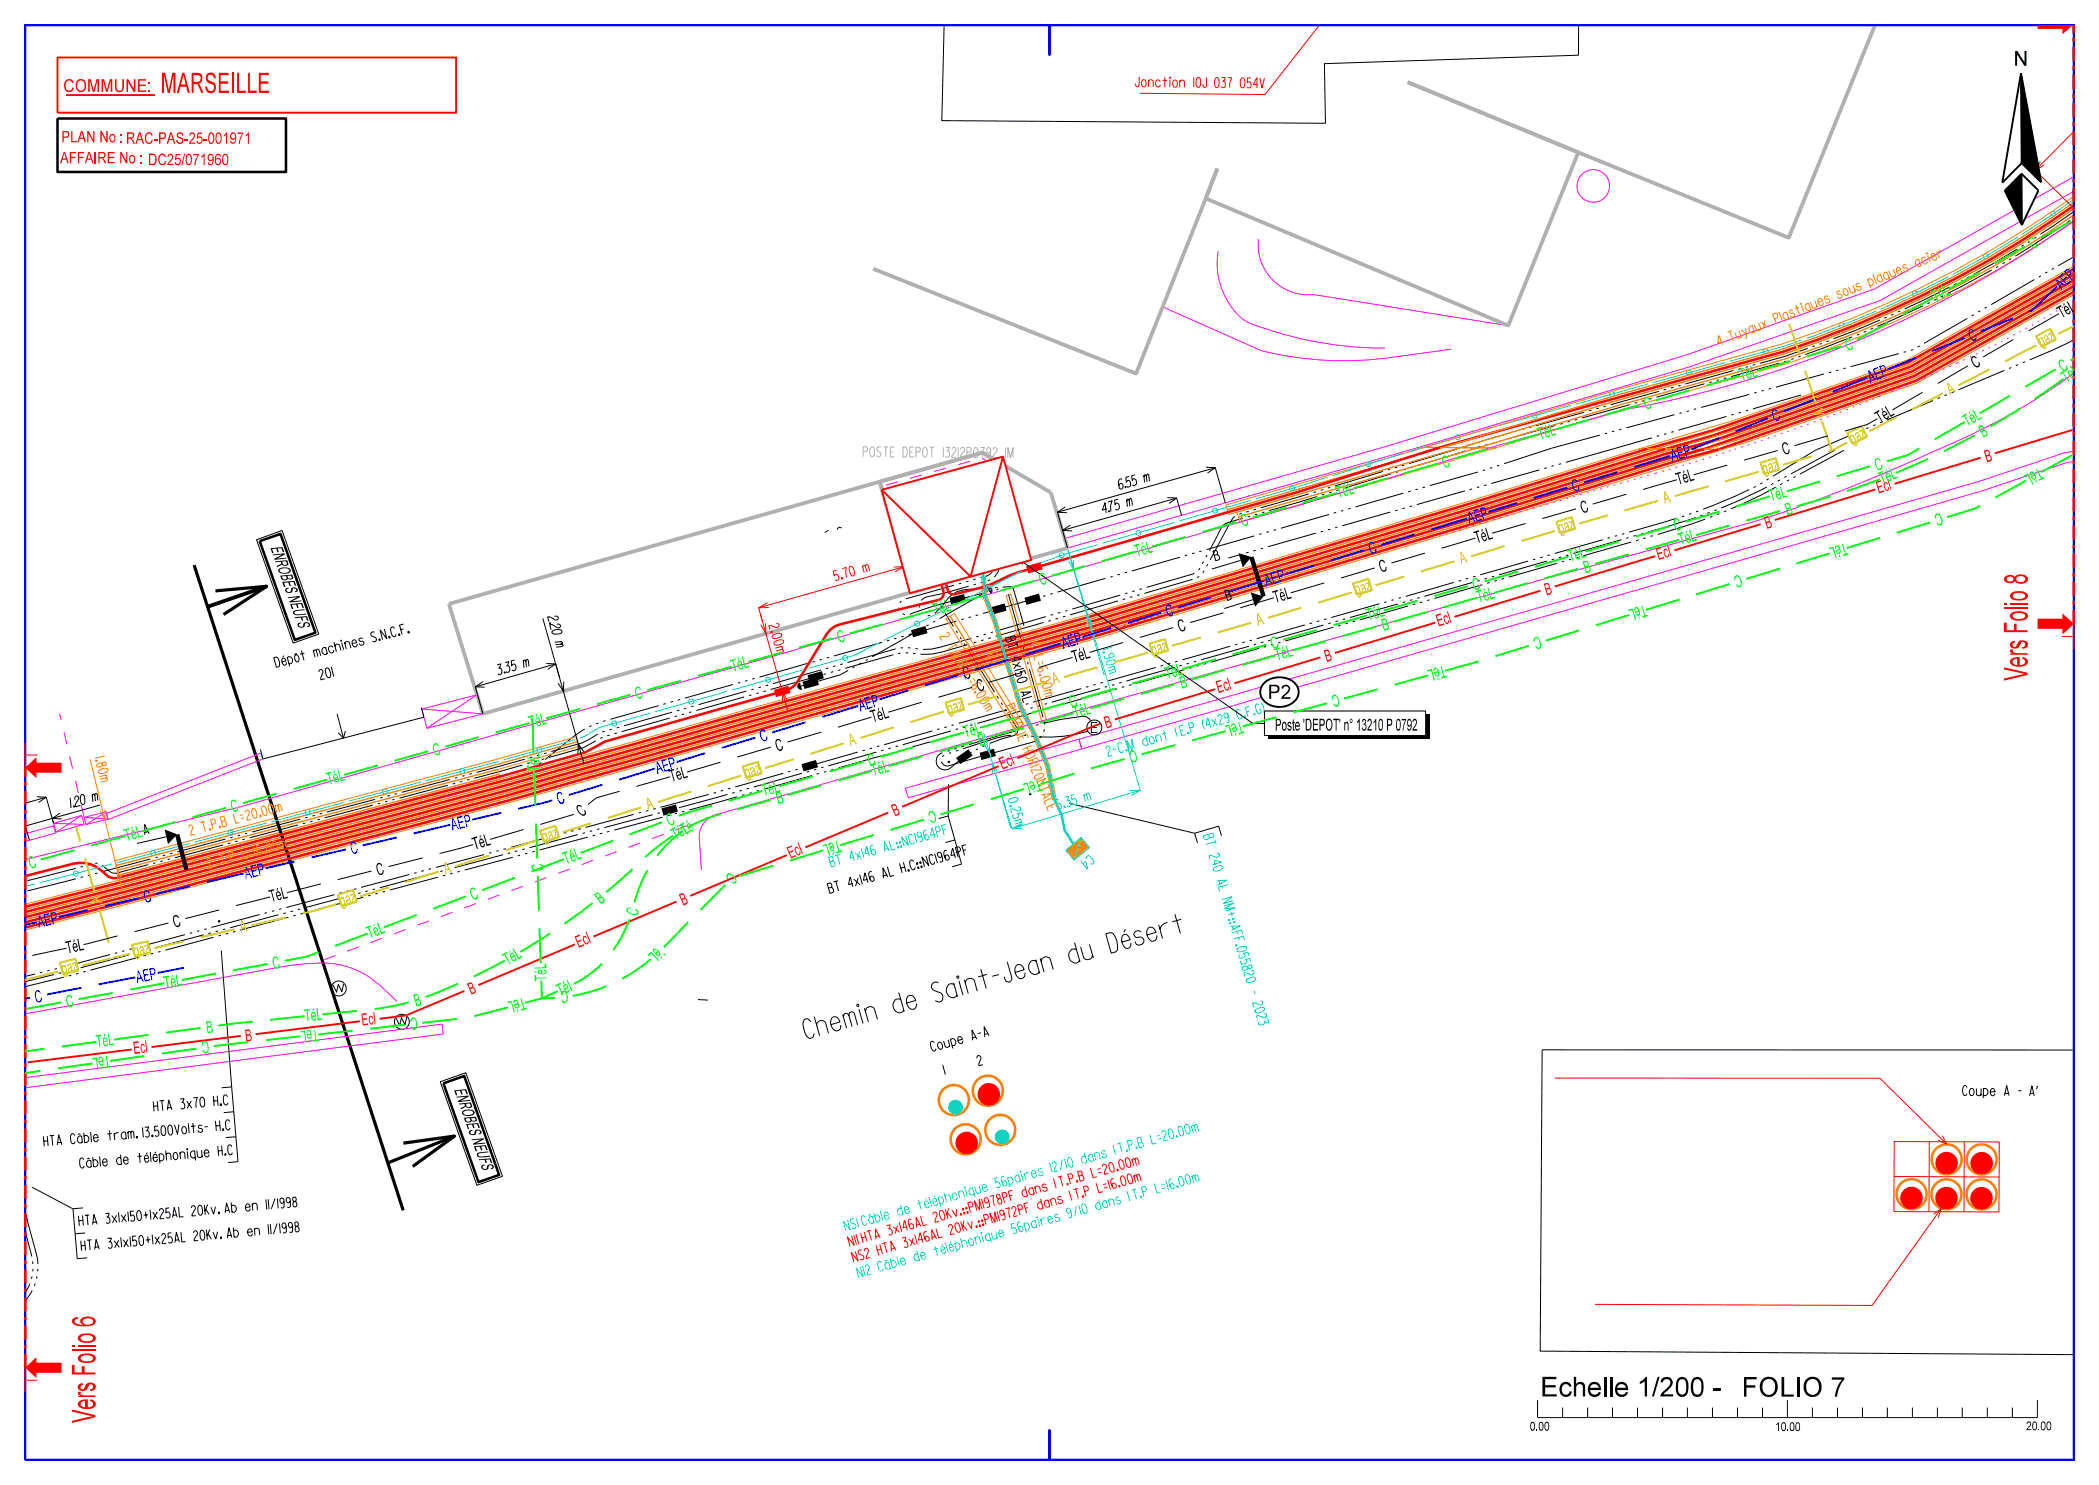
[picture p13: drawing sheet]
<svg xmlns="http://www.w3.org/2000/svg" width="420mm" height="297mm" viewBox="0 0 420 297" stroke-linecap="round" stroke-linejoin="round" font-family="sans-serif">
<defs><g id="words">
<text font-size="4.1" fill="#f00" x="32.2" y="18.6">MARSEILLE</text>
<g font-size="4">
<text x="222.3" y="190.6" transform="rotate(-16 222.3 190.6)">Dé s e r t</text>
<text x="214.3" y="192.9" transform="rotate(-16 214.3 192.9)">d u</text>
<text x="179.2" y="202.9" transform="rotate(-16 179.2 202.9)">d e</text>
<text x="187.3" y="200.6" transform="rotate(-16 187.3 200.6)">Sa in t - J e a n</text>
<text x="161.4" y="207.9" transform="rotate(-16 161.4 207.9)">Ch e min</text>
<text x="308.2" y="279.3">Echelle 1/200 - FOLIO 7</text>
</g>
<text font-size="3" x="402.9" y="13.1">N</text>
<text font-size="2.9" x="253.6" y="139.8">P2</text>
<text font-size="2.6" fill="#f00" x="12.6" y="18.4">COMMUNE:</text>
<g font-size="2.5">
<text x="54" y="109.5" transform="rotate(70 54 109.5)">ENROBES NEUFS</text>
<text x="90.8" y="217.9" transform="rotate(70 90.8 217.9)">ENROBES NEUFS</text>
</g>
<text font-size="2.4" x="255.1" y="146.1">ï»¿Poste 'DEPOT' nî€€ 13210 P</text>
<g font-size="2.3" fill="#f00">
<text x="12.3" y="28.5">PLAN No :RAC-PAS-25-001971</text>
<text x="12" y="32.7">AFFAIRE No :DC25/071960</text>
</g>
<g font-size="2" fill="#f00">
<text x="227.2" y="17.4" transform="rotate(1 227.2 17.4)">J o n c t io n</text>
<text x="238.9" y="17.5" transform="rotate(1 238.9 17.5)">10 J</text>
<text x="243" y="17.5" transform="rotate(1 243 17.5)">0</text>
<text x="248.2" y="17.6" transform="rotate(1 248.2 17.6)">0</text>
<text x="249.5" y="17.6" transform="rotate(1 249.5 17.6)">54V</text>
<text x="167.2" y="116.2" transform="rotate(-16 167.2 116.2)">5.70</text>
<text x="172.9" y="114.6" transform="rotate(-16 172.9 114.6)">m</text>
<text x="153.8" y="125.1" transform="rotate(74 153.8 125.1)">2.0</text>
<text x="154.7" y="128.3" transform="rotate(74 154.7 128.3)">0 m</text>
<text x="225.5" y="233.6" transform="rotate(-16 225.5 233.6)">0 m</text>
<text x="204.7" y="239.5" transform="rotate(-16 204.7 239.5)">d a n s</text>
<text x="211.3" y="237.6" transform="rotate(-16 211.3 237.6)">1T.P.B L=20 .0</text>
<text x="219.9" y="238.6" transform="rotate(-16 219.9 238.6)">L=16.0</text>
<text x="225.9" y="236.9" transform="rotate(-16 225.9 236.9)">0 m</text>
<text x="183.9" y="242" transform="rotate(-16 183.9 242)">t é lé p h o n iq u e</text>
<text x="207.8" y="242" transform="rotate(-16 207.8 242)">d a n s</text>
<text x="214.4" y="240.1" transform="rotate(-16 214.4 240.1)">1T.P</text>
<text x="175.8" y="251" transform="rotate(-16 175.8 251)">HTA 3x 146AL 20 Kv .::PM1972PF</text>
<text x="187.2" y="251.2" transform="rotate(-16 187.2 251.2)">t é lé p h o n iq u e</text>
<text x="170.8" y="252.4" transform="rotate(-16 170.8 252.4)">NS2</text>
</g>
<g font-size="2" fill="#ff7f00">
<text x="383.6" y="53.5" transform="rotate(-22 383.6 53.5)">a c ie r</text>
<text x="367.9" y="59.7" transform="rotate(-22 367.9 59.7)">s o u s</text>
<text x="374.2" y="57.2" transform="rotate(-22 374.2 57.2)">p la q u e s</text>
<text x="355.4" y="64.7" transform="rotate(-22 355.4 64.7)">Pla s t iq u e s</text>
<text x="344" y="69.3" transform="rotate(-22 344 69.3)">4</text>
<text x="346.4" y="68.3" transform="rotate(-22 346.4 68.3)">Tu y a u x</text>
<text x="188" y="127.4" transform="rotate(58 188 127.4)">2</text>
<text x="197.5" y="131.3" transform="rotate(58 197.5 131.3)">E.P</text>
<text x="205.6" y="126.8" transform="rotate(74 205.6 126.8)">T.C L=6.0</text>
<text x="208.4" y="137" transform="rotate(74 208.4 137)">0 m</text>
<text x="196" y="140.2" transform="rotate(58 196 140.2)">0 m</text>
<text x="19" y="151.6" transform="rotate(76 19 151.6)">1.80 m</text>
<text x="38.2" y="167.1" transform="rotate(-15 38.2 167.1)">2</text>
<text x="40.6" y="166.4" transform="rotate(-15 40.6 166.4)">T.P.B L=20 .0</text>
<text x="54" y="162.9" transform="rotate(-15 54 162.9)">0 m</text>
<text x="41.8" y="173.7" transform="rotate(-15 41.8 173.7)">2</text>
<text x="44.3" y="173.1" transform="rotate(-15 44.3 173.1)">T.P</text>
<text x="48.8" y="171.8" transform="rotate(-15 48.8 171.8)">L=16.0</text>
<text x="54.9" y="170.2" transform="rotate(-15 54.9 170.2)">0 m</text>
</g>
<g font-size="2" fill="#b0b0b0">
<text x="172.7" y="91.3">POSTE</text>
<text x="180.7" y="91.4">DEPOT 121P0792</text>
<text x="189.2" y="91.5">3</text>
<text x="192.2" y="91.5">2</text>
<text x="201.2" y="91.5">I</text>
</g>
<g font-size="2">
<text x="224.1" y="97.9" transform="rotate(-16 224.1 97.9)">6.55</text>
<text x="225.6" y="101.4" transform="rotate(-16 225.6 101.4)">m</text>
<text x="229" y="96.5" transform="rotate(-16 229 96.5)">m</text>
<text x="220.8" y="102.7" transform="rotate(-16 220.8 102.7)">4.75</text>
<text x="243.3" y="112.1" transform="rotate(-17 243.3 112.1)">B</text>
<text x="109.6" y="123.4" transform="rotate(74 109.6 123.4)">2.20 m</text>
<text x="245.6" y="120.1" transform="rotate(-17 245.6 120.1)">B'</text>
<text x="63.1" y="131.5" transform="rotate(-15 63.1 131.5)">ma c h in e s</text>
<text x="74.6" y="128.5" transform="rotate(-15 74.6 128.5)">S.N.C.F.</text>
<text x="189.3" y="129.6" transform="rotate(58 189.3 129.6)">T.C.B L=6.0</text>
<text x="201.1" y="127.7" transform="rotate(74 201.1 127.7)">BT</text>
<text x="202.3" y="131.6" transform="rotate(74 202.3 131.6)">4x 150</text>
<text x="55.3" y="133.5" transform="rotate(-15 55.3 133.5)">Dé p ôt</text>
<text x="64.2" y="135.9" transform="rotate(-14 64.2 135.9)">20</text>
<text x="66.8" y="135.3" transform="rotate(-14 66.8 135.3)">1</text>
<text x="99.7" y="135" transform="rotate(-16 99.7 135)">3.35</text>
<text x="104.9" y="133.5" transform="rotate(-16 104.9 133.5)">m</text>
<text x="204.2" y="138.5" transform="rotate(74 204.2 138.5)">AL</text>
<text x="14.2" y="161.6" transform="rotate(-16 14.2 161.6)">1.20 m</text>
<text x="29" y="167" transform="rotate(-13 29 167)">A</text>
<text x="166.1" y="178.7" transform="rotate(-16 166.1 178.7)">BT</text>
<text x="170" y="177.6" transform="rotate(-16 170 177.6)">4x 146</text>
<text x="176.8" y="175.7" transform="rotate(-16 176.8 175.7)">AL H.C::NC1964PF</text>
<text x="194.6" y="208.1" transform="rotate(-16 194.6 208.1)">A- A</text>
<text x="186.6" y="210.3" transform="rotate(-16 186.6 210.3)">Co u p e</text>
<text x="189.2" y="214.9" transform="rotate(-16 189.2 214.9)">1</text>
<text x="195.9" y="213.1" transform="rotate(-16 195.9 213.1)">2</text>
<text x="42.9" y="221.2" transform="rotate(-5 42.9 221.2)">H.C</text>
<text x="392.7" y="219.1">Coupe A - A'</text>
<text x="30.8" y="222.3" transform="rotate(-5 30.8 222.3)">HTA 3x 70</text>
<text x="33.7" y="227" transform="rotate(-5 33.7 227)">0 Vo lt s -</text>
<text x="43.3" y="226.2" transform="rotate(-5 43.3 226.2)">H.C</text>
<text x="8.8" y="229.3" transform="rotate(-5 8.8 229.3)">HTA Câ b le</text>
<text x="16" y="233.6" transform="rotate(-5 16 233.6)">Câ b le</text>
<text x="21.6" y="228.1" transform="rotate(-5 21.6 228.1)">t r a m. 13.50</text>
<text x="23.4" y="233" transform="rotate(-5 23.4 233)">d e</text>
<text x="27.6" y="232.6" transform="rotate(-5 27.6 232.6)">t é lé p h o n iq u e</text>
<text x="43.7" y="231.2" transform="rotate(-5 43.7 231.2)">H.C</text>
<text x="15.9" y="245.2" transform="rotate(-5 15.9 245.2)">HTA 3x 1x 150 +1x 25AL 20 Kv . Ab</text>
<text x="49.2" y="242.2" transform="rotate(-5 49.2 242.2)">e n</text>
<text x="53.4" y="241.9" transform="rotate(-5 53.4 241.9)">1/ 1998</text>
<text x="16.3" y="250.2" transform="rotate(-5 16.3 250.2)">HTA 3x 1x 150 +1x 25AL 20 Kv . Ab</text>
<text x="49.6" y="247.2" transform="rotate(-5 49.6 247.2)">e n</text>
<text x="53.8" y="246.9" transform="rotate(-5 53.8 246.9)">1/ 1998</text>
</g>
<g font-size="2" fill="#0ff">
<text x="220.5" y="130" transform="rotate(74 220.5 130)">1.90 m</text>
<text x="237.4" y="226.9" transform="rotate(-16 237.4 226.9)">0 m</text>
<text x="216.6" y="232.8" transform="rotate(-16 216.6 232.8)">d a n s</text>
<text x="223.2" y="230.9" transform="rotate(-16 223.2 230.9)">1T.P.B L=20 .0</text>
<text x="199.5" y="237.6" transform="rotate(-16 199.5 237.6)">56p a ir e s</text>
<text x="210.5" y="234.5" transform="rotate(-16 210.5 234.5)">12/ 10</text>
<text x="231.5" y="238.7" transform="rotate(-16 231.5 238.7)">L=16.0</text>
<text x="237.5" y="236.9" transform="rotate(-16 237.5 236.9)">0 m</text>
<text x="179.8" y="243.2" transform="rotate(-16 179.8 243.2)">d e</text>
<text x="213.8" y="243.7" transform="rotate(-16 213.8 243.7)">9/ 10</text>
<text x="219.5" y="242.1" transform="rotate(-16 219.5 242.1)">d a n s</text>
<text x="226.1" y="240.2" transform="rotate(-16 226.1 240.2)">1T.P</text>
<text x="169.3" y="246.2" transform="rotate(-16 169.3 246.2)">NS1Câ b le</text>
<text x="202.8" y="246.8" transform="rotate(-16 202.8 246.8)">56p a ir e s</text>
<text x="171.9" y="255.5" transform="rotate(-16 171.9 255.5)">NI2</text>
<text x="176" y="254.4" transform="rotate(-16 176 254.4)">Câ b le</text>
<text x="183.1" y="252.3" transform="rotate(-16 183.1 252.3)">d e</text>
</g>
<g font-size="2" fill="#0f0">
<text x="201" y="141.4" transform="rotate(67 201 141.4)">PLAQUE HORIZONTALE</text>
<text x="240.9" y="145.9" transform="rotate(-16 240.9 145.9)">(4x 29</text>
</g>
<g font-size="2" fill="#00d2d2">
<text x="247.8" y="143.9" transform="rotate(-16 247.8 143.9)">G.F.G)</text>
<text x="235.6" y="147.4" transform="rotate(-16 235.6 147.4)">1E.P</text>
<text x="221.7" y="151.3" transform="rotate(-16 221.7 151.3)">2- C.M d o n t</text>
<text x="201.7" y="159.8" transform="rotate(74 201.7 159.8)">0 .25m</text>
<text x="211.8" y="161.9" transform="rotate(-17 211.8 161.9)">5.35</text>
<text x="217.2" y="160.3" transform="rotate(-17 217.2 160.3)">m</text>
<text x="240.8" y="167.2" transform="rotate(74 240.8 167.2)">BT</text>
<text x="166.4" y="173.4" transform="rotate(-16 166.4 173.4)">BT</text>
<text x="170.3" y="172.3" transform="rotate(-16 170.3 172.3)">4x 146</text>
<text x="177.1" y="170.4" transform="rotate(-16 177.1 170.4)">AL::NC1964PF</text>
<text x="217.8" y="170.9" transform="rotate(140 217.8 170.9)">C4</text>
<text x="241.9" y="171.1" transform="rotate(74 241.9 171.1)">240</text>
<text x="243.4" y="176.2" transform="rotate(74 243.4 176.2)">AL NM+::AFF.0</text>
<text x="247.8" y="191" transform="rotate(74 247.8 191)">55820</text>
<text x="250" y="198.5" transform="rotate(74 250 198.5)">-</text>
<text x="250.7" y="200.7" transform="rotate(74 250.7 200.7)">20</text>
<text x="251.4" y="203.2" transform="rotate(74 251.4 203.2)">23</text>
</g>
<g font-size="1.8">
<text x="306.1" y="286.1">0.00</text>
<text x="355.2" y="286.2">10.00</text>
<text x="405.4" y="286">20.00</text>
</g>
<g font-size="1.5">
<text x="66.8" y="198.5" transform="rotate(-6 66.8 198.5)">W</text>
<text x="79.4" y="205.1" transform="rotate(-6 79.4 205.1)">W</text>
</g>
</g></defs>
<path d="M5 5h410v287h-410zM210 5v6.1M210 285.9v6.1" fill="none" stroke="#000" stroke-width=".2"/>
<g fill="#fff">
<path d="M348.5 275.3h20.5v4h-20.5z"/>
<path d="M308.2 275.3h36.1v4h-36.1z"/>
</g>
<g fill="none" stroke="#000" stroke-width=".2">
<path d="M188.9 5l-.4 19.1 76.7 .6-.2-12 50.8-1.7 .1-6M387.5 59.8l-.5 .3M388.8 59.2l-.4 .2M390.1 57.4l-9 4.4M391.5 56.7l-.5 .2M392.8 56l-.4 .3M394.1 55.3l-.4 .3M398.5 54l-8.8 4.7M399.8 53.3l-.4 .2M401.1 52.5l-.4 .3M402.4 51.7l-.4 .3M403.6 49.8l-8.6 5"/>
<path d="M404.9 49l-.4 .3M406.2 48.2l-.4 .3M407.1 55.9l-8.7 5M407.5 47.4l-.5 .3M408.4 55.2l-.4 .2M409.7 54.4l-.5 .2M411 53.7l-.5 .2M411.7 45.8l-8.4 5.4M412.9 44.9l-.4 .4M414.2 44.1l-.5 .3M415 43.5h.1M415 51.3l-3.2 1.9"/>
<path d="M415 42.3l-6.7 4.5M330.5 79.7l-.5 .1M331.9 78.3l-9.6 2.7M333.4 77.9l-.5 .1M334.8 77.5l-.5 .1M336.3 77.1l-.5 .1M341.1 76.8l-9.7 2.6M342.5 76.4l-.4 .1M344 75.9l-.5 .2M345.4 75.6l-.5 .1M346.9 74.1l-9.7 2.7M348.3 73.7l-.5 .2"/>
<path d="M349.7 73.3l-.5 .1M350 78.9l-9.6 2.6M351.2 72.9l-.5 .2M351.5 78.5l-.5 .1M352.9 78.1l-.4 .1M354.4 77.7l-.5 .1M356 72.6l-9.6 2.7M357.5 72.2l-.5 .2M358.9 71.7l-.5 .2M360.3 71.2l-.5 .2M360.4 79l-9.6 2.8M361.7 69.7l-4.5 1.6-5.1 1.4"/>
<path d="M363.1 69.2l-.4 .2M364.5 68.7l-.4 .2M365 74.8l-9.6 2.6M365.9 68.2l-.4 .1M366.4 74.4l-.4 .1M367.9 74l-.5 .2M369.3 73.6l-.4 .1M370.6 67.4l-9.4 3.5M372 66.8l-.5 .2M373.4 66.2l-.5 .3M374.8 65.6l-.5 .3M376.1 64l-9.2 3.8"/>
<path d="M377.5 63.4l-.5 .2M378.9 62.8l-.5 .2M379.9 70.7l-9.6 2.6M380.2 62.2l-.4 .2M381.4 70.3l-.5 .1M382.8 69.9l-.5 .2M384.1 69.2l-.4 .2M384.8 61.2l-9.1 4.1M386.2 60.5l-.5 .2M388.2 79.5l-.5 .2M389.6 78.9l-.5 .2M390.9 78.3l-.4 .3"/>
<path d="M393.7 63.7l-8.7 5M395 62.9l-.5 .3M396.2 62.2l-.4 .2M397.5 61.4l-.4 .3M401.1 74.1l-9.2 3.9M402.4 73.5l-.4 .2M403.8 72.9l-.4 .2M405.2 72.4l-.4 .1M415 67.9l-4.3 2.1-4.5 2M261.9 98.8l-9.6 2.8M263.3 98.4l-.5 .1M263.6 99.3l-9.6 2.8"/>
<path d="M264.8 97.9l-.5 .2M265 98.8l-.5 .2M266.2 97.5l-.5 .1M266.5 98.4l-.5 .2M267.9 98l-.5 .1M276.7 94.3l-9.6 2.9M278.1 93.9l-.4 .1M278.4 94.8l-9.6 2.9M279.6 93.4l-.5 .2M279.8 94.3l-.5 .2M280.8 98.6l-9.6 2.8M281 93l-.5 .1"/>
<path d="M281.3 93.9l-.5 .1M282.3 98.2l-.5 .2M282.7 93.4l-.5 .2M283.7 97.8l-.5 .2M285.2 97.4l-.5 .1M291.5 89.8l-9.5 2.9M293.1 98.2l-9.6 2.7M293.2 90.2l-9.6 2.9M294.6 97.8l-.5 .1M294.6 89.7l-.5 .2M295.7 94.4l-9.6 2.7M296 97.4l-.5 .1"/>
<path d="M296.3 89.3l-1 .2M297.1 94l-.4 .1M297.5 97l-.5 .1M297.7 88.9l-.4 .1M298.6 93.5l-.5 .2M299.2 88.5l-.5 .1M300 93.1l-.5 .1M300.6 88l-.5 .2M302.1 86.6l-9.6 2.9M303.5 86.2l-.5 .2M304.9 85.8l-.4 .1M306.4 85.4l-.5 .1"/>
<path d="M308 94l-9.6 2.7M309.5 93.6l-.5 .1M310.9 93.1l-.5 .2M311.2 85.1l-9.6 2.7M312.3 92.7l-.4 .2M312.7 84.7l-.5 .1M314.1 84.3l-.5 .1M315.6 83.9l-.5 .1M317 82.4l-9.6 2.7M318.5 82.1l-.5 .1M319.9 81.6l-.5 .2M320.1 87l-9.6 2.6-9.5 3.1"/>
<path d="M321.3 81.2l-.4 .2M321.6 86.6l-.5 .1M323 86.2l-.5 .2M324.4 85.8l-.4 .2M326.1 80.9l-9.6 2.7M327.6 80.5l-.5 .1M329 80.1l-.5 .2M330.6 87.6l-17.3 4.9M332 87.1l-.5 .2M333.4 86.7l-.4 .2M334.9 86.3l-.5 .2M335.1 82.9l-9.7 2.7"/>
<path d="M336.5 82.5l-.4 .2M338 82.2l-.5 .1M339.4 81.8l-.5 .1M345.5 83.3l-9.7 2.7M346.9 82.9l-.5 .1M348.3 82.5l-.4 .1M349.8 82.1l-.5 .1M350 97.9l-2.9 1.4-6.3 2.5M351.3 97.3l-.4 .2M352.6 96.6l-.4 .2M353.5 97.4l-5.5 2.7-3.6 1.5M353.9 95.7l-.4 .3"/>
<path d="M354.8 96.7l-.4 .2M355.3 97.4l-2.8 1.6-6.2 2.8M356.2 96l-.5 .2M356.7 96.7l-.5 .2M357.5 95.3l-.5 .2M358 96l-.5 .2M359.3 95.3l-.5 .2M367.1 90l-8.7 4.8M369 90.1l-8.8 4.7M372.5 86.1l-9.2 3.9-8.5 5.2M373.9 85.5l-.5 .2M375.3 84.9l-.5 .3"/>
<path d="M376.7 84.4l-.5 .2M386.8 80.1l-9.2 3.9M190.3 119.7l2.4-.6 .1 .3-2.4 .6v.2l2.5-.6v.2l-2.4 .7v.2l2.5-.6M190.9 117l-9.6 2.8M191.4 113.8l.5 2M192.3 116.6l-.4 .2M193.3 110.2l1.3 4.8M193.3 110.2l-.4 1.5M193.3 110.2l1 1M193.8 116.2l-.5 .2M193.8 117.3l-5.1 1.4-3.3 .7-1.1 .7M195.1 117.8a6.9 6.9 0 0 0-5.2 1.6l-1.2 1.6-1.7 1.7"/>
<path d="M195.2 115.8l-.5 .2M195.3 116.8l-.5 .2M196.6 117.7l-.5 .1M196.7 118.8l-8.7 4.9M196.7 112.3l.5 2M196.7 116.4l-.4 .2M197 118.6l-5.4 1.3a62.6 62.6 0 0 0-9.5 3M197.8 118.1l-.2 .2M198.1 117.6h-.5M198.1 116l-.4 .2M198.4 118.2l-.5 .1M198.5 106.4l1.4 5.6a3.4 3.4 0 0 1-1 3.4"/>
<path d="M198.9 113.8a2.88 2.88 0 0 1-2.7 1.7M199.6 117.5h-.5M199.8 117.8l-.4 .1M200.6 117.4l1.5-.1 .4 .1 .3 .4 2.1 7.3M200.8 117.8l.5 .2M201.8 118.9l2.7 9.6M205.3 119.7l2.4-.7 .1 .3-2.4 .6v.3l2.5-.7v.3l-2.4 .6 .1 .3 2.4-.7M206.3 119.9l-9.6 2.8M207.8 119.5l-.5 .2M209.2 119.1l-.5 .2M210.6 118.7l-.5 .1M221.2 115.7l-9.6 2.7"/>
<path d="M222.6 115.3l-.4 .1M224.1 114.9l-.5 .1M224.2 119l-9.6 2.8M225.1 119.8l-.5 .1M225.5 114.4l-.5 .2M225.6 118.6l-.5 .1M226.6 119.3l-.5 .2M227 118.2l-.4 .1M228 119l-.5 .1M228.5 117.8l-.5 .1M236.1 111.4l-9.6 2.8M237.6 111l-.5 .2"/>
<path d="M238.6 115.9l-9.6 2.8M239 110.6l-.5 .1M239 114.6l-9.6 2.9M239.9 115.2l-.4 .3M240.1 113.6l-.3 .4M240.4 110.2l-.4 .1M240.8 112.3l-.2 .5M240.9 114.2l-.2 .3M241.5 111l-.2 .4M241.7 112.9l-.3 .4M247.1 103.3l-.8 .8-4.2 7.9M248.4 110.9l-2.6 .7"/>
<path d="M248.4 102.7l-.4 .1M248.7 103.6l-3.1 1-.7 .3-.5 .6-2.4 4.6M249.8 110.5l-.5 .1M249.9 102.3l-.5 .1M250.1 103.3l-.4 .1M251 107.2l-9.6 2.7M251.3 110.1l-.5 .1M251.3 101.8l-.5 .2M251.6 102.8l-.5 .2M252.4 106.7l-.4 .2M252.7 109.6l-.5 .2M253 102.4l-.4 .1"/>
<path d="M253.9 106.3l-.5 .2M255.3 105.9l-.5 .2M263.3 106.6l-9.6 2.8M264.7 106.3l-.4 .1M265.9 102.9l-9.6 2.8M266.2 105.8l-.5 .2M267.4 102.5l-.5 .1M267.6 105.4l-.4 .1M268.8 102.1l-.5 .1M270.2 101.7l-.4 .1M278.2 102.4l-9.6 2.8M278.9 119.9l-.5 .2"/>
<path d="M279.6 102l-.4 .2M280.3 119.5l-.4 .2M281.1 101.6l-.5 .1M282.5 101.2l-.5 .1M282.6 119.9l-.4 .2M284.1 119.5l-.5 .2M286 120l-.4 .1M290.9 116.5l-9.6 2.8M292.3 116.1l-.4 .1M293.8 115.7l-.5 .1M294.6 116.5l-9.6 2.8M295.2 115.2l-.5 .2"/>
<path d="M296.1 116.1l-.5 .1M296.6 116.9l-9.6 2.8M297.5 115.7l-.5 .1M298.1 116.5l-.5 .2M299 115.2l-.5 .2M299.5 116.1l-.5 .1M301 115.7l-.5 .1M305.8 112.2l-9.6 2.8M307.2 111.8l-.4 .1M308.7 111.4l-.5 .1M309.5 112.2l-9.6 2.8M310.1 111l-.5 .1"/>
<path d="M311 111.8l-.5 .1M311.5 112.7l-9.6 2.7M312.4 111.4l-.5 .1M312.9 112.3l-.4 .1M313.9 111l-.5 .1M314.4 111.8l-.5 .2M315.8 111.4l-.5 .1M320.7 107.9l-9.6 2.8M322.1 107.5l-.4 .2M323.6 107.1l-.5 .1M324.4 107.9l-9.6 2.8M325 106.7l-.4 .2"/>
<path d="M325.9 107.5l-.5 .2M326.4 108.4l-9.6 2.8M327.3 107.1l-.5 .1M327.9 108l-.5 .1M328.8 106.7l-.5 .2M329.3 107.6l-.5 .1M330.7 107.1l-.4 .2M335.6 103.6l-9.6 2.8M337 103.2l-.5 .1M338.4 102.7l-.4 .2M339.3 103.5l-9.6 2.9M339.8 102.2l-.4 .2"/>
<path d="M340.7 103l-.5 .2M341.2 103.8l-2.6 1-6.9 2.1M342.1 102.5l-.5 .2M342.6 103.3l-.4 .2M343.5 102l-.5 .1M344 102.7l-.4 .2M345.4 102.2l-.5 .2M136.1 139.9l-.5 .1M146.6 136.9l-9.5 2.7M148.1 136.5l-.5 .1M148.9 139.4l-9.6 2.7M149.4 138.2l-9.6 2.7"/>
<path d="M149.5 136.1l-.4 .1M150.4 139l-.5 .1M150.8 137.8l-.4 .2M151 135.7l-.5 .1M151.8 138.6l-.5 .1M152.3 137.4l-.5 .1M153.2 138.2l-.4 .1M153.7 137l-.5 .1M160.9 136.5l2.4-.6 .1 .2-2.4 .7v.2l2.4-.7 .1 .3-2.4 .6v.3l2.5-.7M161.6 132.7l-9.6 2.7M161.9 135.2l2.4-.7 .1 .3-2.4 .6v.3l2.4-.7 .1 .3-2.4 .6v.3l2.5-.7M163 132.3l-.4 .1"/>
<path d="M163.8 135.2l-9.6 2.7M164.3 134l-9.6 2.7M164.5 131.9l-.5 .1M165.3 134.8l-.5 .1M165.7 133.6l-.5 .1M165.9 131.5l-.5 .1M166.7 134.3l-.5 .2M167.2 133.2l-.5 .1M168.2 133.9l-.5 .2M168.6 132.8l-.5 .1M169.7 134.1l-1.6 .9-7.8 2.2M171 133.3l-.4 .3"/>
<path d="M172.3 132.6l-.4 .3M173.6 131.9l-.4 .2M176.5 128.5l-9.6 2.7M177.9 128.1l-.5 .1M178.8 130.9l-9.7 2.8M179.2 129.8l-9.6 2.7M179.4 127.6l-.5 .2M179.8 121.5l.2 .5M180.2 130.6l-.5 .1M180.4 120.2l-.3 .4M180.6 122.7l.5 .2M180.7 129.6h-.5"/>
<path d="M180.8 127.2l-.5 .2M181.2 130.6h.5M181.7 129.5l.5 .1M182.6 126.2l2.4-.7 .1 .3-2.4 .6v.3l2.4-.7 .1 .3-2.4 .6 .1 .3 2.4-.7M182.7 130.7h.5M183.2 129.7l.5 .1M183.2 126.4l-8.7 5M184 121v.5M184.4 122.4l.3 .4M184.5 125.7l-.4 .2M185.8 125l-.4 .2M186.1 123.1h-.5"/>
<path d="M187.1 124.2l-.4 .3M189.1 122.6l1.7 2.7M191.3 126.1l.3 .5M191.4 124.2l-9.6 2.8M192.1 127.4l.3 .4M192.8 123.8l-.4 .1M193.7 130l5.3 8.4M193.9 128.8l-5.4 1.6-2 .4h-2.3M194.3 123.4l-.5 .1M194.4 127.7l-6.2 1.7-1.8 .4-1.7 .1M195.7 123l-.5 .1M195.8 127.2l-.5 .2"/>
<path d="M196.8 128l-.5 .1M197.3 126.8l-.5 .2M198.3 127.6l-.5 .1M198.4 121.7l2.4-.7 .1 .2-2.4 .7v.3l2.4-.7 .1 .2-2.4 .7 .1 .2 2.4-.6M198.7 126.4l-.5 .1M199.5 139.3l.3 .4M204.8 129.5l.1 .5M206 133.8l2.7 9.6M208.8 124.5l-9.6 2.8M209.3 123.3l-9.6 2.8M210.3 124.1l-.5 .1M210.7 122.9l-.5 .1"/>
<path d="M211.7 123.7l-.5 .1M212.2 122.5l-.5 .1M213.1 123.3l-.4 .1M213.6 122.1l-.5 .1M216.4 137.7l-9.7 2.7M217.8 137.3l-.5 .1M219.3 136.9l-.5 .1M220.1 137.7l-9.6 2.7M220.7 136.5l-.5 .1M221.5 137.3l-.4 .1M222.1 138.2l-9.6 2.7M223 136.9l-.5 .2"/>
<path d="M223.5 137.8l-.4 .1M223.7 120.2l-9.6 2.8M224.4 136.5l-.5 .1M225 137.3l-.5 .2M226.4 136.9l-.5 .2M231.3 133.5l-9.6 2.7M232.7 133.1l-.5 .1M234.1 132.6l-.4 .2M235 133.5l-9.6 2.7M235.6 132.3l-.5 .1M236.5 133.1l-.5 .1M237 133.9l-9.6 2.8"/>
<path d="M237.9 132.7l-.5 .1M238.4 133.5l-.5 .2M239.3 132.3l-.4 .1M239.9 133.1l-.5 .1M241.3 132.7l-.5 .2M246.2 129.3l-9.6 2.7M247.6 128.8l-.4 .2M249.1 128.4l-.5 .1M249.9 129.3l-9.6 2.7M250.5 128l-.5 .2M251.4 128.8l-.5 .2M251.9 129.7l-9.6 2.7"/>
<path d="M252.8 128.4l-.5 .1M253.3 129.3l-.4 .1M254.2 128l-.4 .2M254.8 128.9l-.5 .1M256.2 128.5l-.4 .1M261.1 125l-9.6 2.7M262.5 124.6l-.5 .1M264 124.2l-.5 .1M264.8 125l-9.6 2.7M265.4 123.8l-.5 .1M266.3 124.6l-.5 .1M266.8 125.4l-9.6 2.8"/>
<path d="M267.7 124.2l-.5 .1M268.3 125.1l-.5 .1M269.2 123.8l-.5 .1M269.7 124.6l-.5 .2M271.1 124.2l-.4 .2M276 120.8l-9.6 2.7M277.4 120.4l-.4 .1M279.8 120.8l-9.7 2.7M281.2 120.4l-.5 .1M281.7 121.2l-9.6 2.8M283.2 120.8l-.5 .1M284.6 120.4l-.5 .1"/>
<path d="M67.5 142.8l1.2 4.8M67.7 146.5l1 1.1M69.1 146.2l-.4 1.4M75.1 159.9l-9.7 2.5M76.6 159.5l-.5 .1M78 159.1l-.5 .1M79 159.9l-.5 .1M79.4 158.7l-.4 .2M84.3 141.5l.5 1.9M84.8 143.4l-32.2 8.4-.5-1.9M89.6 157.1l-9.7 2.5M90.1 155.9l-9.7 2.6"/>
<path d="M91.1 156.7l-.5 .1M91.5 155.5l-.4 .1M92.5 156.3l-.5 .1M93 155.1l-.5 .2M93.9 155.9l-.4 .1M94.4 154.7l-.5 .2M104.6 153l-9.7 2.6M105 151.8l-9.6 2.7M106 152.6l-.5 .1M106.5 151.4l-.5 .1M107.5 152.2l-.5 .1M107.9 151l-.5 .1"/>
<path d="M108.3 152.5l-.4 .3M108.9 151.8l-.5 .1M109.4 150.6l-.5 .1M117 145.8l-2.2 1.5-5.7 4.6M118.4 145.1l-.5 .2M119.2 148.2l-2.5 1.4-6.8 1.9M119.6 146.8l-3.3 1.8-6 1.7M119.7 144.6l-.4 .2M120.5 147.5l-.4 .2M121 146.3l-.5 .1M121.2 144.1l-.5 .2M122 147l-.5 .1"/>
<path d="M122.4 145.8l-.4 .2M123.4 146.6l-.5 .2M123.9 145.4l-.5 .2M131.8 141.1l-9.7 2.8M133.2 140.7l-.5 .2M134 143.6l-9.6 2.7M134.5 142.4l-9.7 2.8M134.7 140.3l-.5 .1M135.4 143.2l-.4 .1M135.9 142l-.5 .2M136.9 142.8l-.5 .1M137.3 141.6l-.4 .1"/>
<path d="M138.3 142.4l-.4 .1M138.8 141.2l-.5 .2M141.8 158.9l-9.6 2.6M143.3 158.5l-.5 .1M144.7 158.1l-.5 .1M145.6 158.9l-9.7 2.6M146.2 157.7l-.5 .1M147 158.5l-.5 .1M147.5 159.3l-9.6 2.7M148.4 158.1l-.4 .1M149 159l-.5 .1M149.9 157.7l-.5 .1"/>
<path d="M150.4 158.5l-.5 .2M151.9 158.1l-.5 .2M156.7 154.7l-9.6 2.7M158.2 154.3l-.5 .1M159.6 153.8l-.5 .2M160.5 154.7l-9.7 2.7M160.7 153l2.4-.7 .1 .3-2.4 .6v.3l2.4-.7 .1 .3-2.4 .6 .1 .3 2.4-.7M161 153.4l-.4 .2M161.9 154.3l-.5 .1M162.5 155.1l-9.7 2.8M163.3 153.8l-.4 .2M163.9 154.7l-.5 .1"/>
<path d="M164.8 153.4l-.5 .2M165.3 154.3l-.4 .1M166.8 153.9l-.5 .1M171.6 150.4l-9.6 2.8M173.1 150l-.5 .1M174.5 149.6l-.5 .2M175.4 150.4l-9.7 2.8M176 149.2l-.5 .1M176.8 150l-.5 .1M177.3 150.9l-9.6 2.7M178.3 149.6l-.5 .2M178.8 150.5l-.5 .1"/>
<path d="M179.7 149.2l-.5 .1M180.2 150.1l-.4 .1M181.7 149.6l-.5 .2M186.5 146.2l-9.6 2.7M188 145.8l-.5 .1M188.6 150.6a1.76 1.76 0 0 0-1 2.5 1.76 1.76 0 0 0 2.7 .4l2.8-2.2M188.9 151.1l-.3 .3M189.4 145.4l-.5 .1M190 150.1l-.5 .1M190.3 146.2l-9.6 2.7M190.3 150.5l-.4 .2M190.9 145l-.5 .1"/>
<path d="M191.5 149.7l-.5 .1M191.7 145.8l-.5 .1M191.8 150.1l-.5 .1M192.3 146.6l-9.7 2.8M192.9 149.2l-.5 .2M193.2 145.4l-.5 .1M193.7 146.2l-.5 .2M194.3 151l-2.1 1.5-.1-.2 2-1.5-.1-.2-2.1 1.4-.1-.2 2.1-1.4-.2-.2-2 1.5M194.4 150.5l-.4 .2M194.6 145l-.5 .1M195.2 145.8l-.5 .1M195.7 149.8l-.4 .2"/>
<path d="M196.3 150.7l2.4-.6 .1 .2-2.4 .7v.2l2.4-.7 .1 .3-2.4 .6 .1 .3 2.4-.7M196.6 145.4l-.5 .2M197.1 149.1l-.5 .2M200.3 140.5l.3 .5M201.4 142l-9.6 2.7M201.9 143.1l1.6 2.5a1 1 0 0 1-.6 1.5l-2.5 .7-2.4 .9M202.3 147.1a38 38 0 0 0-9.6 2.7M203.4 146.1l-9.5 2.8M205.2 142l-9.6 2.7M207.2 142.4l-9.6 2.7M207.2 148.2l-17.3 5a1.13 1.13 0 0 1-1.5-.9M217.7 146.3a28.5 28.5 0 0 1-9.9 1.1"/>
<path d="M218.2 144.2a1.58 1.58 0 0 0-1.6-.9l-4.4 .6-3.4 .8M218.4 145.5h1.1M219.6 144.5h-1.2v2h1.2M15.2 175.8l-9.7 2.4M15.2 173.7l-9.7 2.4M16.6 175.4l-.5 .1M16.6 173.3l-.5 .1M18.1 175l-.5 .1M18.1 172.9l-.5 .1M19 172.6h.5M19.5 174.6l-.5 .1M29.7 172.9l-6.8 1.8-.9-.4-1.6-1.3"/>
<path d="M30.1 171.8l-9.6 2.5M31.1 172.6l-.4 .1M31.6 171.4l-.5 .1M32.6 172.2l-.5 .1M33.1 171l-.5 .1M34 171.8l-.5 .1M34.5 170.6l-.5 .2M44.7 169l-9.7 2.6M45.1 167.8l-9.6 2.6M46.1 168.6l-.5 .1M46.6 167.4l-.5 .2M47.6 168.2l-.5 .1"/>
<path d="M48 167l-.4 .2M49 167.8l-.5 .2M59.6 165l-9.6 2.6M60.1 163.8l-9.7 2.6M61.1 164.6l-.5 .1M61.6 163.4l-.5 .2M62.5 164.2l-.4 .2M63 163.1l-.5 .1M64 163.8l-.5 .2M64.5 162.7l-.5 .1M67 178.9l-9.7 2.6M68.4 178.5l-.5 .1"/>
<path d="M69.8 178.1l-.4 .2M70.7 179l-9.7 2.5M71.3 177.8l-.5 .1M72.1 178.6l-.5 .1M72.7 179.5l-9.7 2.5M73.6 178.2l-.5 .1M74.1 179.1l-.4 .1M74.6 161l-9.7 2.6M75 177.8l-.5 .1M75.6 178.7l-.5 .1M76.1 160.7l-.5 .1M77 178.3l-.4 .1"/>
<path d="M77.5 160.3l-.5 .1M81.9 174.9l-9.7 2.6M83.4 174.5l-.5 .2M84.8 174.1l-.5 .2M85.7 174.9l-9.7 2.6M86.3 173.7l-.5 .2M87.1 174.6l-.5 .1M87.7 175.4l-9.7 2.6M88.5 174.2l-.4 .1M89.1 175l-.5 .2M90 173.8l-.5 .1M90.6 174.7l-.5 .1"/>
<path d="M92 174.3l-.5 .1M96.9 170.9l-9.7 2.6M98.3 170.5l-.4 .1M99.8 170.1l-.5 .1M100.6 171l-9.6 2.5M101.2 169.8l-.4 .1M102.1 170.6l-.5 .1M102.6 171.4l-9.6 2.6M103.5 170.2l-.5 .1M104.1 171.1l-.5 .1M105 169.8l-.5 .1M105.5 170.7l-.4 .1"/>
<path d="M107 170.3l-.5 .1M111.9 166.9l-9.7 2.6M113.3 166.5l-.5 .1M114.8 166.1l-.5 .2M115.6 166.9l-9.7 2.6M116.2 165.7l-.5 .2M117.1 166.5l-.5 .2M117.6 167.4l-9.7 2.6M118.5 166.2l-.5 .1M119.1 167l-.5 .2M119.9 165.8l-.4 .1M120.5 166.6l-.5 .2"/>
<path d="M122 166.3l-.5 .1M126.8 162.9l-9.6 2.6M128.3 162.5l-.5 .1M129.7 162.1l-.4 .1M130.6 162.9l-9.7 2.6M131.2 161.7l-.5 .2M132 162.6l-.4 .1M132.6 163.4l-9.7 2.6M132.7 161.9l2.4-.7v.2l-2.4 .7 .1 .2 2.4-.6 .1 .2-2.4 .7v.2l2.4-.6M133.5 162.2l-.5 .1M134 163.1l-.4 .1M134.9 161.8l-.5 .1"/>
<path d="M135.5 162.7l-.5 .1M136.9 162.3l-.4 .1M7 194.8l-2 .5M8.5 194.4l-.5 .2M9.9 194.1l-.4 .1M10.8 194.9l-5.8 1.5M11.4 193.7l-.5 .1M12.2 194.6l-.5 .1M12.8 195.4l-7.8 1.9M13.7 194.2l-.5 .1M14.3 195l-.5 .2M15.1 193.8l-.4 .2"/>
<path d="M15.7 194.7l-.5 .1M17.1 194.3l-.4 .1M22 190.9l-9.7 2.6M23.5 190.5l-.5 .2M24.9 190.1l-.5 .2M25.8 191l-9.7 2.6M26.4 189.8l-.5 .1M27.2 190.6l-.5 .1M27.8 191.4l-9.7 2.6M28.7 190.2l-.5 .1M29.2 191.1l-.5 .1M30.1 189.8l-.5 .1"/>
<path d="M30.7 190.7l-.5 .1M32.1 190.3l-.5 .1M37 186.9l-9.7 2.6M38.5 186.5l-.5 .2M39.9 186.2l-.5 .1M40.7 187l-9.6 2.5M41.3 185.8l-.4 .1M42.2 186.6l-.5 .1M42.7 187.5l-9.6 2.5M43.6 186.2l-.5 .1M44.2 187.1l-.5 .1M45.1 185.8l-.5 .1"/>
<path d="M45.6 186.7l-.4 .1M47.1 186.3l-.5 .1M52 182.9l-9.7 2.6M53.4 182.5l-.5 .2M54.9 182.1l-.5 .2M55.7 182.9l-9.6 2.7M56.3 181.7l-.5 .2M57.2 182.6l-.5 .1M57.7 183.4l-9.7 2.6M58.6 182.2l-.5 .1M59.2 183.1l-.5 .1M60.1 181.8l-.5 .1"/>
<path d="M60.6 182.7l-.5 .1M62.1 182.3l-.5 .1M139.7 199.9l2 .1M5 246.2l1.3 5.1M5 241.9v.2M5.3 243.1l1.9 7.4 .4 2.3M6 256.7l-1 1.9M6.4 255.3l-.1 .5M6.5 258.1l-1.5 2.1M6.5 252.3l.1 .5M6.6 253.8v.5M7.1 256.7l-.2 .5"/>
<path d="M7.4 255.3l-.1 .5M7.6 253.8l-.1 .5"/>
<circle cx="219" cy="145.5" r="1.5"/>
<circle cx="67.8" cy="197.7" r="1.5"/>
<circle cx="80.4" cy="204.3" r="1.49"/>
</g>
<path d="M415 54.9l-32.8 18.5-39.5 13.7-9.5 2.7-40.4 12.4-74.9 22.3-117.2 32.7-76.5 20.3-19.2 4.9M415 57.2l-32 18-42.1 14.6-7.2 1.9-40.4 12.4-74.9 22.3-65.6 18.2-51.6 14.6-76.6 20.3-19.6 5M415 41.1a215.8 215.8 0 0 1-58.1 29.2l-68.8 19.2-28.7 9-52.4 15.1a33.1 33.1 0 0 0-8.6 3.2l-2 .7-5.4 1.3a1.12 1.12 0 0 1-1.3-.7l-.5-1.6M415 58.3l-31.6 17.8-39.5 13.8-6.8 1.8-43.5 13.4-74.9 22.2-65.7 18.3-51.5 14.6-76.6 20.3-19.9 5M415 56l-32.4 18.3-39.7 13.8-9.5 2.6-40.3 12.4-74.9 22.3-65.7 18.3-51.5 14.5-76.6 20.3-19.4 4.9M415 53.8l-33.2 18.7-39.4 13.7-12.8 3.6-37.1 11.4-74.9 22.3-117.2 32.7-76.5 20.4-18.9 4.8M188.3 116.8l.5 1.5a1.37 1.37 0 0 1-1.1 1.7l-20.5 5.2-1 .7-.8 .9-5.8 9.5a4.4 4.4 0 0 1-3.1 2l-35.5 10-4 2.2-16.8 4.8-76.3 20.2-1.3 .1-.9-.2a7.5 7.5 0 0 0-5.9-2.8l-1.2 .2-9.6 2.4" fill="none" stroke="#f00" stroke-width=".51"/>
<g fill="none" stroke="#00d2d2" stroke-width=".2">
<path d="M415 39.9l-5.4 3.7-5 3.3M389.9 55.3l-5.4 2.8-8.2 3.7M403.8 47.4l-6 3.6-7.1 3.9M329.7 76.8l-14.4 4.1M345.2 72.5l-14.5 4M360.5 68l-3.9 1.4-10.5 2.8M375.4 62.2l-4.6 2-9.4 3.5M265.7 95.4l-6.5 2.1-7.9 2.3M280.9 90.6l-14.3 4.5M298.9 85.4l-17 4.9M314.3 81.1l-14.4 4.1M204.5 114.2l-13.4 6.7"/>
<path d="M219.6 108.9l-6.3 1.8-5.1 1.9-2.7 1.2M235 104.5l-14.4 4.2M250.4 100l-14.5 4.2M145.5 138.3l-14.4 4M160.9 133.9l-14.4 4.1M175.9 128.5l-5 2.6-9 2.5M190.2 121.4l-13.4 6.7M84.3 156.4l-14.5 3.8M99.7 152.3l-14.5 3.8M115.1 147.9l-14.4 4.1M130.1 142.6l-10.1 2.9-2.8 1.7-1.1 .4M6.9 176.8l-1.9 .5"/>
<path d="M22.4 172.8l-14.5 3.8M37.9 168.7l-14.5 3.8M53.3 164.6l-14.5 3.8M68.8 160.5l-14.5 3.9"/>
<circle cx="383.1" cy="58.7" r=".49"/>
<circle cx="397.3" cy="51.3" r=".5"/>
<circle cx="410.8" cy="42.8" r=".51"/>
<circle cx="322.5" cy="78.8" r=".5"/>
<circle cx="337.9" cy="74.5" r=".5"/>
<circle cx="353.4" cy="70.3" r=".5"/>
<circle cx="368.5" cy="65.1" r=".5"/>
<circle cx="258.5" cy="97.7" r=".5"/>
<circle cx="273.8" cy="92.9" r=".5"/>
<circle cx="291.7" cy="87.5" r=".5"/>
<circle cx="307.1" cy="83.1" r=".5"/>
<circle cx="197.8" cy="117.5" r=".5"/>
<circle cx="212.4" cy="111.1" r=".5"/>
<circle cx="227.8" cy="106.6" r=".5"/>
<circle cx="243.2" cy="102.1" r=".5"/>
<circle cx="153.7" cy="136" r=".51"/>
<circle cx="169.1" cy="131.6" r=".5"/>
<circle cx="183.5" cy="124.7" r=".5"/>
<circle cx="77" cy="158.3" r=".5"/>
<circle cx="92.5" cy="154.2" r=".5"/>
<circle cx="107.9" cy="150" r=".51"/>
<circle cx="122.9" cy="144.7" r=".5"/>
<circle cx="138.3" cy="140.3" r=".5"/>
<circle cx="15.2" cy="174.7" r=".51"/>
<circle cx="30.6" cy="170.6" r=".5"/>
<circle cx="61.6" cy="162.4" r=".51"/>
</g>
<g fill="none" stroke="#ff7f00" stroke-width=".2">
<path d="M415 39.2a211.6 211.6 0 0 1-58.5 29.6l-32.5 9.1-38.8 11.6h3.5l35.5-10.7 32.6-9a213.1 213.1 0 0 0 58.2-29.4M415 42.9a216.6 216.6 0 0 1-57.6 28.8l-32.6 9.1-29.1 8.8h3.6l28.4-8.6 29.9-8.3a229.5 229.5 0 0 0 53.4-25.8l4-2.8M415 40.5a215.8 215.8 0 0 1-58.2 29.3l-32.6 9-35.5 10.7h3.5l32.3-9.7 32.5-9a217.7 217.7 0 0 0 58-29.1M415 41.7a216.3 216.3 0 0 1-57.9 29.1l-32.6 9.1-32.3 9.6 3.5 .1 29.1-8.8 32.6-9a221.1 221.1 0 0 0 57.6-28.8M415 56.6l-32.2 18.2-34.5 11.9-10.2 3.1h3.2l7.4-2.1 34.5-12 31.8-18-31.8 18-34.5 12-7.3 2.1 3.2 .1 4.5-1.3 34.5-12 31.4-17.7M415 53.2l-33.4 18.8-34.5 12-19.1 5.8h3.3l16.2-4.9 34.5-12 33-18.6-33 18.6-34.5 12-16.1 4.9h3.3l13.2-3.9 34.5-12.1 32.6-18.3-32.6 18.3-34.5 12-13.2 4h3.3l10.3-3.1 34.5-11.9 32.2-18.2M285.2 89.5l10.5 .1M334.7 89.8h3.4l-44.9 13.8-74.9 22.3-65.7 18.3-51.5 14.5-76.7 20.3-19.4 5M334.7 89.8h-3.3l-38.7 11.9-75 22.3-65.6 18.2-51.6 14.6-76.6 20.3-18.9 4.8M196.4 115.4l.8-.1 .3 4 1.9 4.8 5.2 17.3 2.7 5.2 2.6 6.4 1.4 6.8-.7 .2-1.4-6.8-2.6-6.2-2.7-5.4-5.2-17.2-2-4.9zM201.3 119.1l1-.3 7.1 25.2-1 .2zM245.3 101l.3 .9 43.1-12.4h3.5l-46.3 13.4-.3-1 43.1-12.4h-3.5z"/>
<path d="M247.4 102.5l44.8-13 3.5 .1-36 10.4 36-10.4h3.6l-51.2 14.7-.3-.9 11.8-3.4-11.7 3.4zM189.3 123.8l.8-.6 13.8 22.2-.8 .5zM190.1 123.2l.9-.5 13.8 22.1-.9 .6zM23 172.2l76.2-20.3 16.1-4.5 .3 .9-16.1 4.6-76.3 20.2zM23.2 173.1l76.3-20.2 16.1-4.6 .3 1-16.1 4.5-76.3 20.3zM23.5 174.1l76.1-20.2 .2 1-76.1 20.1zM23.7 175l76.1-20.1 .3 .9-76.1 20.2zM5 183.9l19.5-4.9 76.6-20.3 51.5-14.6 65.7-18.2 74.9-22.3 44.8-13.8h3.3l-47.9 14.8-74.9 22.3-117.1 32.7-76.7 20.4-19.7 5M5 185l19.7-5 76.7-20.3 51.5-14.6 65.6-18.2 74.9-22.3 48-14.8 3.2 .1-50.9 15.7-74.9 22.2-117.2 32.8-76.6 20.4-20 5M5 180.8l18.7-4.7 76.6-20.3 51.5-14.6 65.7-18.2 74.9-22.3 35.6-10.9h3.3l-38.6 11.9-75 22.3-117.2 32.7-76.5 20.4-19 4.8M5 182.9l19.2-4.9 76.6-20.3 117.2-32.7 74.9-22.3 41.8-12.9-41.8 12.9-74.9 22.3-117.2 32.7-76.6 20.3z"/>
</g>
<path d="M245.7 15.5l.8 .1a2.87 2.87 0 0 0-.4 1.9M264 5l-10.9 13.9-25-.2M408.3 32.3l-1.1 1.8 1.8-1.1M415 26.2l-7.8 7.9 7.8 7.6M379 235.3l21 .1M379 228.3l21 .1v14l-21-.1zM386 228.3v14.1M393 228.3v14.1" fill="none" stroke="#f00" stroke-width=".2"/>
<g fill="none" stroke="#f0f" stroke-width=".2">
<path d="M270.8 25.8h.1M415 35.3l-39.9 22.5-37.5 13.1-60.7 18.5-63.9 18.3 .6 1.9 70.4-20.1 54.3-16.2 37.9-13.2 38.7-21.8M243.7 50.3a14.7 14.7 0 0 0 5.4 13.8 57.8 57.8 0 0 0 10.7 3.5 74.3 74.3 0 0 0 17.3 2M251.8 47.8a10.1 10.1 0 0 0 11.1 11.1l38.5 6.2M415 44.2l-1.9 1.3a226.2 226.2 0 0 1-87.7 36.4l-27.4 7.7-38.1 11.5-105.6 30.2-106 30-43.3 10.6M232.9 61.5l19.5 8.6a68.3 68.3 0 0 0 26.3 1.3l11.7-1.6M415 74.6a133.4 133.4 0 0 1-29.4 16.3 277.5 277.5 0 0 1-37.7 14.3l-37.9 10.3-89.9 25.4-76.2 21.9a4.8 4.8 0 0 0-3.9 5.6l.3 5.7M178 99.4l.6 2.4M179.7 96.3l-2.4 .7M184.5 95l-2.4 .7M189.3 93.6l-2.4 .7M194.1 92.2l-2.4 .8"/>
<path d="M196.5 91.6l1.8 1.1 .1 .4M199.1 95.5l.6 2.4M415 90.3l-2.6 .5-16.4 5.5-180.1 51.5 .6 2 180.1-51.6 16.3-5.5 2.1-.4M179.3 104.3l.7 2.4M180.7 109.1l.7 2.4M182.1 113.9l.6 2.4M186.9 116.2l-2.4 .6M191.7 114.8l-2.4 .7M200.2 112.4l-2.4 .7M200.4 100.3l.7 2.4M201.8 105.2l.7 2.4M203.2 110l.4 1.4-1 .3"/>
<path d="M95.4 139l-10 6.7M11.9 142.8l.3 1.2M12.8 146.4l.6 2.5M13.9 151.3l.6 2.4M15.1 156.2l.6 2.4M84.4 141.8l11-2.8 1.2 3.8-11.2 2.9zM84.4 141.8l12.2 1M181.2 157.7l34.7-9.9 .6 2-34.7 9.8zM5 166.8l5.7-1.6 .4 1.4-6.1 1.7M10.7 164.7l.5 1.7M10.7 164.7l6.1 .2M16.3 161l.5 2.5 4.8 .3"/>
<path d="M16.3 163.1l-5.6 1.6M16.3 163.1l-5.1 3.3M16.3 163.1l.5 1.8M16.8 164.9l-5.6 1.5M16.8 163.5l4.4-1.1 .4 1.4-4.4 1.1zM21.2 162.4l-4 2.5M21.3 162.7l30.9-12.1 .4 1.2-31 12.1zM99.9 179l-2.3 .8M104.6 177.3l-2.3 .8M109.3 175.5l-2.3 .9M114 173.8l-2.3 .9M118.7 172l-2.3 .9"/>
<path d="M123.4 170.3l-2.3 .9M128.1 168.6l-2.3 .9M132.8 166.9l-2.4 .8M137.5 165.1l-2.4 .9M142.2 163.4l-2.4 .9M67.1 191.1l-2.3 .9M71.8 189.4l-2.3 .8M76.5 187.6l-2.3 .9M81.2 185.9l-2.4 .9M85.9 184.2l-2.4 .8M90.6 182.5l-2.4 .8M95.2 180.7l-2.3 .9"/>
<path d="M5 215.5l83.4-10.7 .3 2-83.7 10.8M79.4 200.3l-1-1a19.8 19.8 0 0 0-11.6-6.5 40.7 40.7 0 0 0-10.4 .6l-51.4 9.4"/>
<circle cx="318.8" cy="37.2" r="3.3"/>
</g>
<path d="M375.2 5l-17.3 42.6-42.1-17.1-34.1-14.1 34.1 14.1-14 34.6-60.5-25.4 2.3-6-16.3 41-52.6-20.9M176 96.3l6.3 22.2M199.1 92l5.7 20.1M89.8 120.8l106.8-30.3 13.7 8 3.3 11.1-117 33.2z" fill="none" stroke="#b0b0b0" stroke-width=".76" stroke-linecap="butt"/>
<path d="M391.6 72.6a207.7 207.7 0 0 0 23.4-12.5M331.3 94.6l15.8-4.7M347.1 89.9a409.9 409.9 0 0 0 44.5-17.3M164.4 142.4l166.9-47.8M33.6 178.1l32.8-8.5 32.8-8.7 32.6-9.1 32.6-9.4M5 185.2l28.6-7.1" fill="none" stroke="#f0f" stroke-width=".2" stroke-dasharray=".3 1.1" stroke-linecap="butt"/>
<g fill="#000">
<path d="M160.6 136.3l2.9-.8 .4 1.5-2.9 .8zM161.6 135l2.9-.8 .4 1.5-2.9 .8zM182.3 126l2.9-.8 .4 1.4-2.9 .9zM190 119.6l2.9-.8 .4 1.5-2.9 .7zM198.1 121.5l2.9-.8 .4 1.4-2.9 .8zM205 119.6l2.9-.9 .4 1.5-2.9 .8zM160.4 152.8l2.9-.8 .4 1.5-2.9 .8zM191.3 151.6l2.5-1.7 .8 1.2-2.4 1.7zM196 150.6l2.9-.8 .4 1.4-2.9 .8zM132.4 161.7l2.9-.8 .3 1.4-2.8 .8z"/>
<path d="M197.5 117.5a.74 .74 0 0 1 1 .2 .74 .74 0 0 1-.3 1z" fill-rule="evenodd"/>
<path d="M159.7 136.7l.4-.2 .4 1.4a.74 .74 0 0 1-.9-.3 .74 .74 0 0 1 .1-.9z" fill-rule="evenodd"/>
</g>
<path d="M38.8 113l41.9 129.1M43.1 118.2l10.3-.9-8.7 5.6M80.7 228.6l10.2-1.4-8.3 6.1M90.9 227.2l-13.3 5.4" fill="none" stroke="#000" stroke-width=".63" stroke-linecap="butt"/>
<path d="M53.4 117.3l-11.9 4.1" fill="none" stroke="#000" stroke-width=".76" stroke-linecap="butt"/>
<path d="M250.4 111.4l2.4 7.9M35.5 166.9l1.8 7.1" fill="none" stroke="#000" stroke-width=".89" stroke-linecap="butt"/>
<circle cx="197.7" cy="218.1" r="3" fill="none" stroke="#ff7f00" stroke-width=".51"/>
<circle cx="197.9" cy="218.9" r="2.24" fill="#f00"/>
<circle cx="193.2" cy="227.9" r="3" fill="none" stroke="#ff7f00" stroke-width=".51"/>
<circle cx="193.4" cy="228.6" r="2.26" fill="#f00"/>
<g fill="none" stroke="#ff7f00" stroke-width=".51">
<circle cx="190.9" cy="220" r="3"/>
<circle cx="200.1" cy="226" r="3"/>
</g>
<g fill="#0ff">
<circle cx="191.2" cy="221.4" r="1.5"/>
<circle cx="200.6" cy="227.4" r="1.51"/>
</g>
<path d="M247.8 110.6l2.6 .8-1.7 2.1zM250.3 118.5l2.5 .8-1.7 2.1zM32.9 165.9l2.6 1-1.9 1.9z" fill="#000"/>
<path d="M248.2 112.1l-5.7 1.7M250.7 119.9l-5.7 1.8M33.3 167.4l-5.9 1.3" fill="none" stroke="#000" stroke-width=".2"/>
<circle cx="382.5" cy="238.8" r="3" fill="none" stroke="#ff7f00" stroke-width=".51"/>
<circle cx="382.5" cy="239.6" r="2.26" fill="#f00"/>
<circle cx="389.5" cy="238.9" r="3" fill="none" stroke="#ff7f00" stroke-width=".51"/>
<circle cx="389.5" cy="239.6" r="2.25" fill="#f00"/>
<circle cx="396.5" cy="238.9" r="3" fill="none" stroke="#ff7f00" stroke-width=".51"/>
<circle cx="396.5" cy="239.6" r="2.25" fill="#f00"/>
<circle cx="396.5" cy="231.9" r="3" fill="none" stroke="#ff7f00" stroke-width=".51"/>
<circle cx="396.5" cy="232.6" r="2.26" fill="#f00"/>
<circle cx="389.5" cy="231.9" r="3" fill="none" stroke="#ff7f00" stroke-width=".51"/>
<circle cx="389.5" cy="232.6" r="2.25" fill="#f00"/>
<g fill="none" stroke="#000" stroke-width=".2">
<path d="M165.8 106l-.8 .5M168.4 105.6l-.5-.2-.4 .5M189.8 156.8l-.1 6.4M189.7 163.2l2.7 9.6M189.7 163.2l-1.9 .5M213.9 160.7l25.1 5.9M239 166.6l4.8-1.4 .6 1.9M239 166.6l.6 2M44.3 190.1l2.1 27.3M46.4 217.4l1.2 14.9-2 .2M46.4 217.4l-2.1 .2M415 210h-106.4l-.4 60.2 106.8 .7"/>
<path d="M6.4 237.5l8.2 4.3M46.8 222.4l-2 .1M47.2 227.4l-2 .1M16.6 241.6l-2 .2 .9 9.9 2-.1M17 246.6l-2 .2"/>
</g>
<g fill="#000">
<path d="M43.7 184.1l.3-.1 .1 .2-.1 .2-.3 .1-.1-.1z" fill-rule="evenodd"/>
<circle cx="189.8" cy="152.4" r=".25"/>
</g>
<path d="M196.5 114.4l.3 .9 .3 4.1 2 4.8 5.2 17.3 2.7 5.3 2.6 6.3 1.4 6.8 1.4 3 .7 3.3 1.7 2.6" fill="none" stroke="#00d2d2" stroke-width=".51"/>
<path d="M200 239.7l.1-.2-.1-.6a.43 .43 0 0 0-.6 .4 .43 .43 0 0 0 .6 .4 .58 .58 0 0 1 .4 .5 .58 .58 0 0 1-.3 .6l-.3-.1-.2-.4 .2-.6M200.7 239.6l.7-.3 .1-.4-.3-.4-.7 .1 .5 2M202.5 238.1l-.7 .2 .5 1.9M202.6 239l-.6 .2M170.4 247.1l.5 2-1.4-1.7 .6 1.9M170.9 247l.5 1.9M171.3 246.9l.5 1.9M172.2 246.6l.5 2M172.9 246.4l.6 1.9M173.2 247.4l-.8 .2M173.8 246.2l.6 1.9M174.3 246l-.9 .3" fill="none" stroke="#f00" stroke-width=".2"/>
<path d="M305.8 280h104.9v6.2h-104.9z" fill="#fff"/>
<g fill="#f00">
<path d="M154.9 138l2.9-.8 .4 1.4-2.9 .8z"/>
<path d="M205.3 113.2l2.9-.8 .4 1.5-2.9 .8z"/>
<circle cx="189.2" cy="116.5" r=".49"/>
<circle cx="188.4" cy="116.8" r=".49"/>
</g>
<path d="M199.9 112.5l2.8-.8 .3 .9-2.9 .8z" fill="#ffa500"/>
<path d="M199.9 112.5l2.8-.8 .3 .9-2.9 .8zM202.7 111.7l-2.6 1.7" fill="none" stroke="#00d2d2" stroke-width=".2"/>
<path d="M213.3 170l3-2.5 1.7 2-3.1 2.5z" fill="#ffa500"/>
<path d="M213.3 170l3-2.5 1.7 2-3.1 2.5zM216.3 167.5l-1.4 4.5" fill="none" stroke="#00d2d2" stroke-width=".2"/>
<circle cx="196.5" cy="114.5" r=".5" fill="#0ff"/>
<g fill="none" stroke="#00d2d2" stroke-width=".2">
<path d="M196.9 146.7l5.3 18.9M198 148.7v2l-1-1.7M199.6 154.5l-1-1.8v2.1M226.1 158.1l2.1-.1-1.8 1.1M228.2 158l-25.7 7.8"/>
<circle cx="196.5" cy="114.5" r=".5"/>
</g>
<path d="M176 96.3l20.6-5.8 2.5 1.5 5.7 20.1-22.5 6.4z" fill="none" stroke="#b0b0b0" stroke-width=".76" stroke-linecap="butt"/>
<path d="M178.8 113.4l2.1-.1-1.8 1.1M180.8 112.9l.1 .4-29.1 8.3 4.7 16.7M153.2 124.7v2l-1-1.7M153.6 120.5l-1.8 1.1 2-.1M156.5 138.3l1.2 4M156.5 138.3h.1M157.6 140.1l-1.1-1.8 .1 2M311.1 215.6h65.1l13.3 13.2M388.7 227.2l.8 1.6-1.7-.8M386.9 242.8l1.5-1.1-.6 1.9M388.4 241.7l-13.8 19.4-55.5-.2" fill="none" stroke="#f00" stroke-width=".2"/>
<g fill="none" stroke="#000" stroke-width=".2">
<path d="M233.6 99.5l1.8 .1-1.5 1.1M241.3 93.4l1.9 .2-1.6 1M213.1 101.4l-1.5 1 1.9 .1M214.2 105l-1.6 1.1 1.9 .1M236.4 103.1l-1-3.5-22.8 6.5M245.2 100.6l-2-7-31.6 8.8 2 7.2M96.7 136.3l-1.6 1.1h1.9M108.6 123.7l8.3 29.1M109.3 132.7l1.9 .1-1.6 1.1M111.2 132.8l-16.1 4.6 1.5 5.4M112.7 138.2h.1M112.8 136.3l-.1 1.9-1-1.6"/>
<path d="M7.4 159.3l1.8 .2-1.5 1M115.7 148.8h.1M116.8 150.4l-1.1-1.6-.1 1.9M5 165.2v.1M5 160.7l4.2-1.2 1.5 5.2-.3-1M5.1 165.2h-.1M5.1 165.2l.8 2.9M10.4 163.7l-5.3 1.5M12 162.6l-1.6 1.1 1.9 .1M20 161l-9.6 2.7"/>
</g>
<path d="M213.7 110l3.8 13M213.7 109.9l14.5 48.1M214.8 111.9v2.1l-1-1.8M214.9 114h.1M217.5 123h.1M217.5 123l3.4 12M218.5 124.8l-1-1.8 .1 2.1M198 150.8h.1M198.6 152.7h.1M199.2 155l3.3 10.8" fill="none" stroke="#0ff" stroke-width=".2"/>
<path d="M18 151.9l3 12.1M21 164l3.5 14.1M21 164h.1M21 161.9v2.1l-1-1.8M23.5 174.1h.1M24.4 175.9l-.9-1.8v2" fill="none" stroke="#ff7f00" stroke-width=".2"/>
<g fill="none" stroke="#000" stroke-width=".38">
<path d="M404.4 14.6l4 21.9-3.9-3.9M404.4 15.2l3.9 21.2M404.4 15.7l3.8 20.6M404.4 16.2l3.7 20M404.4 16.8l3.6 19.2M404.4 17.2l3.5 18.7M404.4 17.8l3.3 18M404.4 18.3l3.2 17.4M404.4 18.9l3.1 16.7M404.4 19.4l3 16.1M404.4 19.9l2.9 15.4M401.2 38.1l3.4 6.7"/>
<path d="M401.3 38l3.3 6.6M401.4 37.9l3.2 6.5M401.4 37.8l3.2 6.4M401.5 37.8l3.1 6.2M401.6 37.7l3 6M401.6 37.6l3 5.9M401.7 37.6l2.9 5.7M401.8 37.5l2.8 5.6M401.8 37.4l2.8 5.5M401.9 37.4l2.7 5.3M402 37.3l2.5 5.2M402 37.2l2.5 5.1"/>
<path d="M402.1 37.1l2.5 4.9M402.2 37.1l2.4 4.7M402.2 37l2.4 4.6M402.3 36.9l2.2 4.5M402.4 36.9l2.1 4.3M402.4 36.8l2.1 4.2M402.5 36.7l2 4.1M402.6 36.7l1.9 3.9M402.7 36.6l1.8 3.8M402.7 36.5l1.8 3.7M402.8 36.4l1.7 3.6M402.9 36.4l1.6 3.3"/>
<path d="M402.9 36.3l1.6 3.2M403 36.2l1.5 3.1M403.1 36.2l1.4 2.9M403.2 36.1l1.3 2.8M403.2 36l1.3 2.7M403.3 35.9l1.2 2.5M403.3 35.9l1.2 2.3M403.4 35.8l1.1 2.2M403.5 35.8l1 2M403.5 35.7l1 1.9M403.6 35.6l.9 1.8M403.7 35.6l.8 1.6"/>
<path d="M403.8 35.5l.7 1.5M403.8 35.4l.7 1.4M403.9 35.3l.6 1.2M404 35.3l.5 1.1M404 35.2l.5 1M404.1 35.1l.4 .8M404.2 35.1l.3 .6M404.2 35l.3 .5M404.3 34.9l.2 .4M404.4 34.9l.1 .2M404.4 20.5l2.8 14.7M404.4 21.5l2.6 13.5"/>
<path d="M404.5 21l2.6 14.1M404.5 22l2.3 12.9M404.5 22.6l2.2 12.2M404.5 23.1l2.1 11.6M404.5 23.6l2 11M404.5 24.2l1.9 10.2M404.5 24.7l1.8 9.6M404.5 25.3l1.7 8.9M404.5 27.4l1.2 6.4M404.5 34.8v.1M404.5 34.7l-3.4 3.4 3.5 6.9M404.5 25.8l1.5 8.3"/>
<path d="M404.5 26.3l1.4 7.7M404.5 26.8l1.3 7.1M404.5 27.9l1.1 5.8M404.5 28.4l.9 5.1M404.5 29l.8 4.4M404.5 29.5l.7 3.8M404.5 30l.6 3.2M404.5 30.5l.5 2.6M404.5 31.1l.4 1.9M404.5 31.6l.2 1.2M404.5 32.1l.1 .6"/>
</g>
<path d="M404.4 14.6l.1 18-3.9 3.9z" fill="#fff"/>
<path d="M404.4 14.6l.1 18-3.9 3.9z" fill="none" stroke="#000" stroke-width=".38"/>
<path d="M404.5 34.7l3.4 3.4-3.3 6.9z" fill="#fff"/>
<path d="M404.5 34.7l3.4 3.4-3.3 6.9z" fill="none" stroke="#000" stroke-width=".38"/>
<path d="M402.1 9.5h4.1v4.3h-4.1z" fill="#fff"/>
<path d="M5 5h410v287h-410zM51.3 107.9l5.1-1.8 7.4 20.7-5.1 1.8z" fill="none" stroke="#000" stroke-width=".2"/>
<path d="M52 108.2l4.1-1.4 7 19.7-4.1 1.5z" fill="#fff"/>
<path d="M52 108.2l4.1-1.4 7 19.7-4.1 1.5z" fill="none" stroke="#000" stroke-width=".51"/>
<path d="M88.1 216.4l5.1-1.8 7.3 20.7-5.1 1.8z" fill="none" stroke="#000" stroke-width=".2"/>
<path d="M88.7 216.7l4.2-1.5 7 19.8-4.2 1.4z" fill="#fff"/>
<path d="M88.7 216.7l4.2-1.5 7 19.8-4.2 1.4z" fill="none" stroke="#000" stroke-width=".51"/>
<path d="M5 5h410v287h-410zM210 5v6.1M415 5v80.3M210 285.9v6.1" fill="none" stroke="#00f" stroke-width=".51"/>
<path d="M5 148.5v2.5M7.5 151h-2.5v2.5M5 273.5v2.5M7.5 276h-2.5v2.5" fill="none" stroke="#f00" stroke-width=".2"/>
<path d="M5 275.9v.2z" fill-rule="evenodd" fill="#000"/>
<path d="M5 273.5v-120" fill="none" stroke="#f00" stroke-width=".63" stroke-dasharray="2.8 1.1 .7 1.1" stroke-linecap="butt"/>
<g fill="#f00">
<path d="M5 273.5l2.3-2.1v1.2h5v2h-5v1z" fill-rule="evenodd"/>
<path d="M5 153.5l2.3-2.1v1.1h5v2h-5v1.1z" fill-rule="evenodd"/>
</g>
<path d="M415 127.3v2.5M415 124.8v2.5h-2.5" fill="none" stroke="#f00" stroke-width=".2"/>
<path d="M414.9 127.2l.1 .2z" fill-rule="evenodd" fill="#000"/>
<path d="M415 124.8v-119.8" fill="none" stroke="#f00" stroke-width=".63" stroke-dasharray="2.8 1.1 .7 1.1" stroke-linecap="butt"/>
<g fill="#f00">
<path d="M407.7 123.8h5v-1.1l2.3 2.1-2.3 2.1v-1.1h-5z" fill-rule="evenodd"/>
<path d="M407.7 5h7.1l-2.1 1.9v-1.1h-5z" fill-rule="evenodd"/>
</g>
<g fill="#fff">
<path d="M14.3 263.3h4.8v21.3h-4.8z"/>
<path d="M400.9 114.9h4.8v21.2h-4.8z"/>
<path d="M252.9 136.7a4.4 4.4 0 0 1 6.8 .8 2.94 2.94 0 0 1-2.7 3.8 4 4 0 0 1-4.8-2.4 2.47 2.47 0 0 1 .7-2.2z" fill-rule="evenodd"/>
</g>
<path d="M252.9 136.7a4.4 4.4 0 0 1 6.8 .8 2.94 2.94 0 0 1-2.7 3.8 4 4 0 0 1-4.8-2.4 2.47 2.47 0 0 1 .7-2.2z" fill="none" stroke="#000" stroke-width=".38"/>
<path d="M253.8 147.1h31.5v.7h-31.5zM285.3 142.9h.7v4.9h-.7z" fill="#000"/>
<path d="M250.7 144.7h2.3" fill="none" stroke="#000" stroke-width=".2"/>
<path d="M253 142.2h32.3v4.9h-32.3z" fill="#fff"/>
<path d="M204 111.9l46.7 32.8M253 142.2h32.3v4.9h-32.3z" fill="none" stroke="#000" stroke-width=".2"/>
<path d="M204 111.9l1.1 .2-.6 .8z" fill="#000"/>
<g fill="none" stroke="#f00" stroke-width=".38">
<path d="M375.2 97.9l-20.1 6.1M396.3 91.5l-17.2 5.3M415 85.9l-15.8 4.8M308.3 118.1l-17.3 5.3M331.2 111.2l-20.1 6.1M352.3 104.8l-17.3 5.3M243.2 137.8l-20.1 6.1M264.2 131.5l-17.2 5.2M287.2 124.5l-20.1 6.1M199.8 153.2l-19.3 8.2M220.2 144.8l-16.6 6.9M157.4 171l-19.3 8.2"/>
<path d="M177.7 162.5l-16.6 7M92.9 198.2l-11.8 4.9-5.1 .7M115 188.9l-19.3 8.1M135.3 180.3l-16.6 7M26.4 209.9l-20.9 2.6M48.2 207.2l-17.9 2.2M72 204.3l-20.8 2.5"/>
</g>
<g fill="none" stroke="#00f" stroke-width=".38">
<path d="M411.6 57.3l-4.9 4.8-.7 .2M415 54l-.2 .2M363.5 79.7l-6.5 2.6M373.6 75.5l-6.9 2.8M383.4 71.5l-5.6 2.3M393.1 67.6l-6.5 2.6M402.8 63.6l-6.5 2.7M313.6 97.5l-6.7 2.1M323.6 94.4l-6.6 2.1M334.2 91.2l-7.2 2.2M344 87.6l-5.5 2.3M353.7 83.6l-6.5 2.7"/>
<path d="M242.4 119.4l-6.7 2.1M252.9 116.2l-7.2 2.2M263 113.1l-5.8 1.8M273 110l-6.7 2.1M283 106.9l-6.7 2.1M293.5 103.7l-7.1 2.2M303.6 100.6l-5.7 1.8M181.7 138.1l-5.7 1.8M191.7 135l-6.6 2.1M201.8 131.9l-6.7 2.1M212.3 128.7l-7.2 2.2M222.3 125.6l-5.7 1.8"/>
<path d="M232.4 122.5l-6.7 2.1M120.5 156.9l-6.7 2.1M131.1 153.7l-7.2 2.2M141.1 150.6l-5.7 1.8M151.1 147.5l-6.7 2.1M161.2 144.5l-6.7 2M171.7 141.2l-7.2 2.2M27.8 179.6l-6.8 1.6M38 177.2l-6.8 1.6M48.7 174.7l-7.3 1.7M58.9 172.3l-5.8 1.4M69.2 169.9l-6.8 1.6"/>
<path d="M79.4 167.5l-6.8 1.6M90.1 165l-7.3 1.7M100.3 162.6l-5.8 1.3M110.5 160.1l-6.8 1.6M6 199.6l-1 .1M7.4 184.4l-2.4 .6M16.3 197.6l-6.9 1.3M17.6 182l-5.9 1.4M27.1 195.5l-7.4 1.4M36.8 193.6l-5.3 1"/>
</g>
<path d="M15.2 165.3l.9 3M17 171.7l1.9 6.7M11.6 194.3l-6.6 1.7M19.9 181.8l1.9 6.7M22.3 191.7l-5.8 1.4" fill="none" stroke="#d2d200" stroke-width=".38"/>
<path d="M12 192.5l3.1-.7 .6 2.3-3.1 .8z" fill="#fff"/>
<g fill="none" stroke="#d2d200" stroke-width=".38">
<path d="M358 64.8l2 6M361.2 74.2l2.2 6.6M341.9 97.3l-6.8 1.9M352 94.3l-6.8 2M362.5 91.3l-5.7 1.7M364.5 84.1l2 6-.6 .2M270.5 118.5l-6.7 2M281 115.3l-5.8 1.7M291 112.3l-6.7 2M301.1 109.2l-6.7 2.1M311.1 106.2l-6.7 2M321.7 103.1l-5.8 1.6"/>
<path d="M331.8 100.2l-6.8 1.9M199.4 139.3l-5.7 1.6M209.5 136.3l-6.7 2M219.6 133.5l-6.7 1.9M229.7 130.5l-6.7 2M240.3 127.5l-5.8 1.6M250.4 124.6l-6.8 1.9M260.4 121.5l-6.7 2.1M138.3 158.3l-6.6 2.1M148.3 155.1l-6.6 2.1M158.9 151.8l-5.8 1.8M168.8 148.7l-6.6 2.1"/>
<path d="M178.9 145.5l-6.7 2.1M188.9 142.3l-6.7 2.1M77.8 177.5l-5.7 1.8M87.8 174.3l-6.7 2.1M97.8 171.1l-6.6 2.1M107.8 168l-6.6 2.1M118.3 164.6l-5.7 1.8M128.3 161.5l-6.7 2.1M12 192.5l3.1-.7 .6 2.3-3.1 .8zM26 190.8l-3.4 .8M36.7 188.3l-5.8 1.3M47 185.9l-6.9 1.6"/>
<path d="M57.2 183.5l-6.8 1.6M67.3 180.8l-3.8 1.2-2.9 .7"/>
</g>
<path d="M26.4 189l3.1-.7 .6 2.3-3.1 .7z" fill="#fff"/>
<path d="M26.4 189l3.1-.7 .6 2.3-3.1 .7z" fill="none" stroke="#d2d200" stroke-width=".38"/>
<path d="M67.6 179l3-1 .8 2.3-3.1 1z" fill="#fff"/>
<path d="M67.6 179l3-1 .8 2.3-3.1 1z" fill="none" stroke="#d2d200" stroke-width=".38"/>
<path d="M108.1 166.2l3-1 .8 2.3-3.1 .9z" fill="#fff"/>
<path d="M108.1 166.2l3-1 .8 2.3-3.1 .9z" fill="none" stroke="#d2d200" stroke-width=".38"/>
<path d="M148.6 153.3l3.1-.9 .7 2.3-3.1 .9z" fill="#fff"/>
<path d="M148.6 153.3l3.1-.9 .7 2.3-3.1 .9z" fill="none" stroke="#d2d200" stroke-width=".38"/>
<path d="M189.2 140.5l3.1-.9 .6 2.3-3 .9z" fill="#fff"/>
<path d="M189.2 140.5l3.1-.9 .6 2.3-3 .9z" fill="none" stroke="#d2d200" stroke-width=".38"/>
<path d="M230 128.7l3.1-.9 .7 2.3-3.1 .9z" fill="#fff"/>
<path d="M230 128.7l3.1-.9 .7 2.3-3.1 .9z" fill="none" stroke="#d2d200" stroke-width=".38"/>
<path d="M270.8 116.7l3-.9 .7 2.3-3 .9z" fill="#fff"/>
<path d="M270.8 116.7l3-.9 .7 2.3-3 .9z" fill="none" stroke="#d2d200" stroke-width=".38"/>
<path d="M311.4 104.4l3.1-1 .7 2.4-3.1 .9z" fill="#fff"/>
<path d="M311.4 104.4l3.1-1 .7 2.4-3.1 .9z" fill="none" stroke="#d2d200" stroke-width=".38"/>
<path d="M352.3 92.5l3-.9 .7 2.3-3 .9z" fill="#fff"/>
<path d="M388.8 78.7l-6.2 3.2M398.1 73.9l-6.2 3.2M407.5 69.1l-6.3 3.2M415 65.2l-3.1 1.6M352.3 92.5l3-.9 .7 2.3-3 .9zM369.6 88.5l-3.1 1.6M379.4 83.5l-5.3 2.7" fill="none" stroke="#d2d200" stroke-width=".38"/>
<path d="M369.6 86.7l2.9-1.5 1.1 2.1-2.9 1.5z" fill="#fff"/>
<path d="M369.6 86.7l2.9-1.5 1.1 2.1-2.9 1.5z" fill="none" stroke="#d2d200" stroke-width=".38"/>
<path d="M407.4 67.2l2.8-1.4 1.1 2.1-2.8 1.5z" fill="#fff"/>
<path d="M407.4 67.2l2.8-1.4 1.1 2.1-2.8 1.5z" fill="none" stroke="#d2d200" stroke-width=".38"/>
<g fill="none" stroke="#000" stroke-width=".2">
<path d="M384.7 78.5l-6 3.5M393.8 73.2l-6.1 3.5M402.9 67.9l-6.1 3.5M412 62.7l-6.1 3.5M325.4 98.8l-6.7 2M335.5 96l-6.7 1.9M345.6 93l-6.7 2M355.7 90.1l-6.7 1.9M365.8 87.2l-6.7 1.9M375.6 83.7l-2 1.2-4.5 1.3M254.9 119.6l-6.7 2M265 116.6l-6.7 2"/>
<path d="M275.1 113.6l-6.8 2M285.1 110.6l-6.7 2M295.2 107.6l-6.7 2M305.3 104.7l-6.7 1.9M315.3 101.8l-6.7 1.9M194.5 137.5l-6.7 1.9M204.6 134.5l-6.7 2M214.6 131.5l-6.7 2M224.7 128.5l-6.7 2M234.8 125.5l-6.7 2M244.8 122.6l-6.7 1.9M124 158.3l-4.7 1.3-1.6 1.3"/>
<path d="M134.1 155.4l-6.7 1.9M144.2 152.4l-6.7 2M154.2 149.4l-6.7 2M164.3 146.4l-6.7 2M174.4 143.4l-6.7 2M184.4 140.4l-6.7 2M54 179.4l-6.8 1.7M64.2 176.8l-6.8 1.7M74.4 174.2l-6.8 1.7M84.6 171.6l-6.8 1.7M94.7 168.9l-6.8 1.8M104.7 165.9l-6.7 2"/>
<path d="M114.8 162.9l-6.7 2M13.3 189.6l-6.8 1.5M23.5 187.2l-6.8 1.7M33.7 184.6l-6.8 1.7M43.9 182l-6.8 1.7"/>
</g>
<g fill="none" stroke="#0f0" stroke-width=".38">
<path d="M386.9 59.5l-6.1 3.4M396.1 54.4l-6.2 3.4M405.2 49.3l-6.1 3.4M414.4 44.2l-6.1 3.4M338.1 78.1l-6.7 1.9M348.2 75.1l-6.7 2M358.2 72.2l-6.7 2M368.3 69.3l-6.7 2M377.7 64.6l-6.2 3.4M402.2 79.1l-6.1 3.6M411.3 73.9l-6.1 3.5M412.9 75.8l-5.7 4"/>
<path d="M415 71.7l-.7 .4M267.5 98.6l-6.7 1.9M277.6 95.7l-6.7 1.9M287.7 92.7l-6.7 2M297.7 89.8l-6.7 2M307.8 86.9l-6.7 1.9M317.9 84l-6.7 1.9M328 81l-6.7 2M354.1 99.3l-6.7 2M364.2 96.3l-6.7 2M366.3 99.3l-6.7 1.9M374.2 93.2l-6.7 2"/>
<path d="M376.2 95.8l-6.6 2.4M384 89.7l-2.3 1.3-4.1 1.2M385.8 91.7l-6.4 2.8M393.1 84.4l-6 3.5M395.2 87l-6.2 3.2M404.2 81.7l-5.9 3.6M405.4 96.1l-6.2 3.4M414.6 91l-6.2 3.4M196.9 119.1l-6.7 1.9M207 116.2l-6.7 1.9M217.1 113.2l-6.7 2M227.2 110.3l-6.7 2"/>
<path d="M237.2 107.4l-6.7 1.9M247.3 104.5l-6.7 1.9M257.4 101.5l-6.7 2M293.7 117.2l-6.7 2M295.6 119.5l-6.7 2M303.8 114.3l-6.7 2M305.7 116.6l-6.7 2M313.9 111.3l-6.7 2M315.8 113.8l-6.7 1.9M323.9 108.3l-6.7 2M325.9 110.9l-6.7 1.9M334 105.3l-6.7 2"/>
<path d="M336 108l-6.8 1.9M336.1 119.9l-6.7 2.1M344.1 102.3l-6.7 2M346.1 116.8l-6.7 2.1M346.1 105.1l-6.8 1.9M356.1 113.7l-6.7 2.1M356.2 102.2l-6.8 1.9M366.1 110.7l-6.7 2M376.2 107.6l-6.7 2M386.2 104.5l-6.7 2M396.2 101.2l-1 .5-5.6 1.7M126.2 139l-6.8 1.8"/>
<path d="M136.3 136.1l-6.8 1.9M146.4 133.3l-6.8 1.9M156.5 130.5l-6.7 1.9M166.6 127.7l-6.7 1.8M176.7 124.8l-6.7 1.9M186.8 122l-6.7 1.9M223.1 137.7l-6.7 2M224.9 139.7l-6.7 2M233.2 134.8l-6.7 1.9M235 136.8l-6.7 2M243.3 131.9l-6.7 1.9M245.1 133.9l-6.7 2"/>
<path d="M253.4 128.9l-6.7 2M255.2 131.1l-6.7 1.9M263.5 126l-6.7 1.9M265.3 128.2l-6.7 1.9M273.5 123.1l-6.7 1.9M275.4 125.3l-6.7 1.9M275.7 137.9l-6.8 1.8M283.6 120.2l-6.7 1.9M285.5 122.4l-6.7 2M285.8 135.1l-6.8 1.8M295.9 132.3l-6.7 1.9M305.9 129.1l-6.7 2.1"/>
<path d="M316 126.1l-6.7 2M326 123l-6.7 2.1M55.4 158.7l-6.8 1.9M65.5 155.9l-6.8 1.9M75.6 153.1l-6.7 1.9M85.7 150.2l-6.7 1.9M95.8 147.4l-6.7 1.9M105.9 144.6l-6.7 1.9M106.4 140v.2M106.5 143.7l.3 7M106.9 154.2l.2 7M116 141.8l-6.7 1.9"/>
<path d="M152.5 158.2l-6.7 2M154.3 159.9l-6.8 2M162.6 155.3l-6.7 1.9M164.4 157.1l-6.8 1.9M172.7 152.4l-6.7 1.9M174.4 154.2l-6.7 1.9M182.8 149.4l-6.7 2M184.5 151.3l-6.7 1.9M192.9 146.5l-6.7 1.9M194.7 148.4l-6.8 1.9M203 143.6l-6.7 1.9M204.8 145.5l-6.8 1.9"/>
<path d="M204.9 157.8l-6.7 2M213 140.6l-6.7 2M214.8 142.6l-6.7 2M215 154.7l-6.7 2.1M225 151.8l-6.7 1.9M235.2 149l-6.8 1.8M245.3 146.2l-6.8 1.9M255.4 143.4l-6.7 1.9M265.5 140.6l-6.7 1.9M14.9 170l-6.7 1.9M25 167.2l-6.7 1.9M35.1 164.4l-6.7 1.9"/>
<path d="M45.3 161.6l-6.8 1.8M93.2 179.3l-6.5 2.4M103 175.5l-6.5 2.5M107.2 164.7l.3 7M107.6 175.2l.2 7M112.9 171.8l-6.6 2.5M122.7 168.1l-6.6 2.5M126.6 173.8l-5.3 4.6M129.6 174l-1.6 3.4-1 3.1M132.5 164.4l-6.6 2.5M134.7 167.2l-2.6 1.7-3 2.5M136.5 166.3l-2.7 2.2-2.3 2.6"/>
<path d="M142.5 161.1l-6.7 2.1M144.2 162.8l-2.9 .9-3.6 1.7M145.1 177l-4.9 5M154.7 173.1l-6.7 2.1M164.7 170.1l-6.7 2M174.8 167l-6.7 2M184.9 163.9l-6.7 2.1M194.9 160.9l-6.7 2M22.6 198.6l-6.9 1.2M32.9 196.6l-6.9 1.3M43.3 194.7l-6.9 1.3M53.6 192.8l-6.9 1.3"/>
<path d="M63.7 190.4l-2.4 .9-4.3 .9M73.6 186.7l-6.6 2.5M83.4 183l-6.6 2.5M91.6 196.8l-6.5 2.6M101 192.1l-6.2 3.2M108 185.7l.2 6.9M108.3 196.1l.1 3.6M108.4 199.7l-3.3 .9M110 186.7l-5.9 3.7M111.1 199.6l-2.7 .1M111.6 198.2l-3.2 1.5M118.6 180.6l-5.7 4.1"/>
<path d="M120.5 192.7l-2.6 2.2-3.1 1.9M121.3 197.2l-3.3 1.2-3.4 .8M126 183.9l-1.4 3-1.9 3.1M130.2 191.8l-2.4 1.9-3.3 2.1M137.7 184.4l-4.9 5M8.1 214.2l-3.1 .4M8.9 209.8l-3.9 .5M12.3 200.5l-6.9 1.3M18.5 212.7l-6.9 1M19.3 208.4l-6.9 .9M28.9 211.2l-6.9 1M29.7 207l-6.9 .9"/>
<path d="M39.3 209.7l-6.9 1M40.1 205.6l-6.9 .9M49.7 208.4l-6.9 .8M50.6 204.3l-7 .8M60.1 207.3l-6.9 .7M61 203.2l-7 .8M70.6 206.1l-7 .8M71.4 202.2l-6.9 .7M81 205l-6.9 .7M81.8 200.4l-2.7 .7-4.2 .7M91.5 203.8l-7 .8M101.7 201.5l-6.8 1.7"/>
</g>
<g fill="#f00">
<path d="M14.4 281.9l4.7 1.1v.5l-4.7 1.1v-.4l4.1-1-4.1-.9z" fill-rule="evenodd"/>
<path d="M15.8 280.3a.79 .79 0 0 0-.2 .8 .79 .79 0 0 0 .7 .6 2.27 2.27 0 0 0 2.9-.7 .95 .95 0 0 0-1.1-1.1l-.1 .3a.58 .58 0 0 1 .6 .4 .58 .58 0 0 1-.2 .7l-.8 .2v-1.6l-1.3 .1zM16.4 280.3l.6-.1v1.3a.73 .73 0 0 1-.8-.9z" fill-rule="evenodd"/>
<path d="M15.7 278.3l.6 .1-.2 .4 .3 .2 2.7 .1v.3h-3.4v-.3h.4l-.5-.3z" fill-rule="evenodd"/>
<path d="M15.7 277l.8-.4 .2 .4a.44 .44 0 0 0-.6 .5 .44 .44 0 0 0 .7 .2 1.21 1.21 0 0 1 1.1-1.2 1.21 1.21 0 0 1 1.3 .9 .93 .93 0 0 1-1.1 .8l-.1-.3a.53 .53 0 0 0 .7-.6 .53 .53 0 0 0-.8-.3 1.31 1.31 0 0 1-1.1 1.2 .86 .86 0 0 1-.9-.2 .86 .86 0 0 1-.2-1z" fill-rule="evenodd"/>
<path d="M14.4 273h.5v1.5h1.5v-1.3h.5v1.3h2.2v.4h-4.7z" fill-rule="evenodd"/>
<path d="M15.8 271.1a.82 .82 0 0 0-.1 1 .82 .82 0 0 0 .8 .4 2.3 2.3 0 0 0 2.7-.7 1.06 1.06 0 0 0-1.3-1.1l-1.3 .1zM16.2 271.4a1.99 1.99 0 0 1 2.4 0v.5a1.99 1.99 0 0 1-2.4 0z" fill-rule="evenodd"/>
</g>
<path d="M14.4 270.1h4.7" fill="none" stroke="#f00" stroke-width=".35"/>
<path d="M14.4 269h.5v.4h-.5z" fill-rule="evenodd" fill="#f00"/>
<path d="M15.7 269.2h3.4" fill="none" stroke="#f00" stroke-width=".35"/>
<g fill="#f00">
<path d="M15.8 267.1a.82 .82 0 0 0-.1 1 .82 .82 0 0 0 .8 .4 2.3 2.3 0 0 0 2.7-.7 1.06 1.06 0 0 0-1.3-1.1h-1.3zM16.2 267.4a1.99 1.99 0 0 1 2.4 0v.5a1.99 1.99 0 0 1-2.4 0z" fill-rule="evenodd"/>
<path d="M14.7 263.7a.82 .82 0 0 0-.2 .9 .82 .82 0 0 0 .8 .5 5.2 5.2 0 0 0 3.6-.3 .76 .76 0 0 0 .2-.8 .76 .76 0 0 0-.7-.5 1.71 1.71 0 0 0-2.4 .7 .78 .78 0 0 0 .7 .7h-.7a1.04 1.04 0 0 1-1.1-.7 .71 .71 0 0 1 .8-.5l-.1-.3zM16.6 264a1.51 1.51 0 0 1 2 0 .67 .67 0 0 1-.8 .9 .84 .84 0 0 1-.9-.1 .84 .84 0 0 1-.3-.8z" fill-rule="evenodd"/>
<path d="M401 133.5l4.7 1v.5l-4.7 1.1v-.4l4.1-.9-4.1-.9z" fill-rule="evenodd"/>
<path d="M402.3 132a.92 .92 0 0 0 .9 1.3 2.32 2.32 0 0 0 2.6-.7 .95 .95 0 0 0-1.1-1.2l-.1 .3a.62 .62 0 0 1 .6 .6 .62 .62 0 0 1-.6 .7h-.5v-1.6l-1.2 .1zM402.8 132.1l.8-.4v1.3a.73 .73 0 0 1-.8-.9z" fill-rule="evenodd"/>
<path d="M402.3 129.8l.6 .2-.2 .3 .5 .3h2.5v.3h-3.5v-.2h.5l-.5-.4z" fill-rule="evenodd"/>
<path d="M402.3 128.5l.3-.2 .6-.1 .1 .3a.46 .46 0 0 0-.6 .4 .46 .46 0 0 0 .6 .5l.1-.2a1.21 1.21 0 0 1 1.1-1.1 1.21 1.21 0 0 1 1.3 .8 .98 .98 0 0 1-1.1 .9l-.1-.4a.52 .52 0 0 0 .7-.5 .52 .52 0 0 0-.8-.4 1.42 1.42 0 0 1-1.1 1.2 .9 .9 0 0 1-.9-.2 .9 .9 0 0 1-.2-1z" fill-rule="evenodd"/>
<path d="M401 124.5h.5v1.5h1.5v-1.3h.5v1.3h2.2v.4h-4.7z" fill-rule="evenodd"/>
<path d="M402.3 122.8a.9 .9 0 0 0 .8 1.3 2.49 2.49 0 0 0 2.7-.7 1.03 1.03 0 0 0-1.3-1.1l-1.6 .1zM402.8 122.9a2.16 2.16 0 0 1 2.4 0v.3a1.01 1.01 0 0 1-1.2 .6 1.01 1.01 0 0 1-1.3-.6z" fill-rule="evenodd"/>
</g>
<path d="M401 121.6h4.7" fill="none" stroke="#f00" stroke-width=".35"/>
<path d="M401 120.6h.5v.3h-.5z" fill-rule="evenodd" fill="#f00"/>
<path d="M402.2 120.7h3.5" fill="none" stroke="#f00" stroke-width=".32"/>
<g fill="#f00">
<path d="M402.3 118.8a.9 .9 0 0 0 .8 1.2 2.49 2.49 0 0 0 2.7-.6 1.03 1.03 0 0 0-1.3-1.2l-1.6 .2zM402.8 118.9a2.16 2.16 0 0 1 2.4 0v.3a1.01 1.01 0 0 1-1.2 .6 1.01 1.01 0 0 1-1.3-.6z" fill-rule="evenodd"/>
<path d="M401.2 115.3a.81 .81 0 0 0-.1 .9 .81 .81 0 0 0 .9 .4h.8l.4-.4a1.55 1.55 0 0 0 2.6-.4 1.55 1.55 0 0 0-2.6-.4 1.45 1.45 0 0 0-2-.1zM401.6 115.6a.69 .69 0 0 1 .8-.3 .69 .69 0 0 1 .4 .7 .69 .69 0 0 1-.8 .3 .69 .69 0 0 1-.4-.7zM403.7 115.4l.3-.2a.95 .95 0 0 1 1.2 .6 .96 .96 0 0 1-.9 .6 .96 .96 0 0 1-.9-.6z" fill-rule="evenodd"/>
<path d="M26.7 208.4l1-.2 .1 .3-.9 .1 .1 .8 .8-.1v.2l-.8 .2 .1 .8 .9-.1v.2l-1 .2z" fill-rule="evenodd"/>
<path d="M28.3 208.9l.2-.1a.48 .48 0 0 1 .5 .5h-.2l-.2-.3a.75 .75 0 0 0 .1 1.4l.2-.5h.2a.49 .49 0 0 1-.4 .7 .49 .49 0 0 1-.5-.6l-.1-.6z" fill-rule="evenodd"/>
<path d="M29 208.1h.2l.3 2.4h-.2z" fill-rule="evenodd"/>
<path d="M49 205.9l.3 2.4 .6-.1a.71 .71 0 0 0 .5-.6 .71 .71 0 0 0-.4-.7 .65 .65 0 0 0-.4-1zM49.3 206.2h.3a.36 .36 0 0 1 .4 .3 .36 .36 0 0 1-.3 .4h-.3zM49.4 207.2l.3-.1a.41 .41 0 0 1 .5 .4 .41 .41 0 0 1-.4 .5h-.3z" fill-rule="evenodd"/>
<path d="M72.3 202.7l1.1-.1v.3l-.9 .1 .1 .7 .8-.1 .1 .3-.8 .1 .1 .8 .9-.1v.3l-1.1 .1z" fill-rule="evenodd"/>
<path d="M73.9 203.3l.3-.2a.48 .48 0 0 1 .4 .5l-.1 .1-.2-.3a.74 .74 0 0 0 .1 1.3l.2-.5 .2 .1a.48 .48 0 0 1-.4 .6 .48 .48 0 0 1-.6-.5v-.7z" fill-rule="evenodd"/>
<path d="M74.7 202.4h.2l.2 2.4h-.1z" fill-rule="evenodd"/>
<path d="M93.4 196.7l1 2.2 .5-.2a.68 .68 0 0 0 .3-.7 .68 .68 0 0 0-.5-.6 .66 .66 0 0 0-.8-.9zM93.7 196.9l.3-.1a.36 .36 0 0 1 .5 .2 .36 .36 0 0 1-.2 .4l-.3 .2zM94.1 197.8l.3-.1a.42 .42 0 0 1 .5 .2 .42 .42 0 0 1-.1 .6l-.4 .1z" fill-rule="evenodd"/>
<path d="M115 187.3l1-.4 .1 .3-.8 .3 .2 .7 .8-.3 .1 .2-.8 .4 .4 .7 .8-.4 .1 .3-1 .4z" fill-rule="evenodd"/>
<path d="M116.7 187.3l.1-.1a.45 .45 0 0 1 .6 .3l-.1 .2-.3-.3a.72 .72 0 0 0 .2 1.2h.3v-.4l.2-.1a.48 .48 0 0 1-.2 .8 .48 .48 0 0 1-.6-.4l-.3-.7z" fill-rule="evenodd"/>
<path d="M117.2 186.4l.1-.1 1 2.3h-.2z" fill-rule="evenodd"/>
<path d="M135.8 178.9l1 2.2 .5-.2a.72 .72 0 0 0 .3-.7 .72 .72 0 0 0-.6-.6 .64 .64 0 0 0-.7-.9zM136.1 179.1l.3-.1a.37 .37 0 0 1 .5 .1 .37 .37 0 0 1-.2 .5l-.3 .1zM136.5 180l.3-.1a.41 .41 0 0 1 .5 .2 .41 .41 0 0 1-.1 .5l-.4 .2z" fill-rule="evenodd"/>
<path d="M157.4 169.5l1-.4 .1 .2-.8 .4 .2 .7 .8-.4 .1 .3-.8 .3 .4 .8 .8-.4 .1 .3-1 .4z" fill-rule="evenodd"/>
<path d="M159.1 169.4h.5l.2 .3-.1 .1-.3-.2a.73 .73 0 0 0 .2 1.2h.3v-.5h.2a.49 .49 0 0 1-.1 .8 .49 .49 0 0 1-.7-.5l-.3-.7z" fill-rule="evenodd"/>
<path d="M159.6 168.6l.1-.1 1 2.2-.2 .1z" fill-rule="evenodd"/>
<path d="M178.2 161.1l1 2.2 .5-.2a.7 .7 0 0 0 .3-.8 .7 .7 0 0 0-.6-.5 .67 .67 0 0 0-.6-1zM178.5 161.3l.3-.2a.36 .36 0 0 1 .5 .2 .36 .36 0 0 1-.2 .5l-.3 .1zM178.9 162.2l.3-.2a.43 .43 0 0 1 .5 .3 .43 .43 0 0 1-.1 .5l-.4 .1z" fill-rule="evenodd"/>
<path d="M199.7 151.7l1-.5 .2 .3-.8 .3 .2 .7 .8-.3 .1 .3-.8 .3 .4 .7 .8-.3 .1 .3-1 .4z" fill-rule="evenodd"/>
<path d="M220.8 143.4l.7 2.3 .5-.2a.7 .7 0 0 0 .4-.7 .7 .7 0 0 0-.5-.6 .64 .64 0 0 0 0-.7 .64 .64 0 0 0-.6-.3zM221.1 143.6l.3-.1a.37 .37 0 0 1 .4 .2 .37 .37 0 0 1-.2 .5l-.3 .1zM221.4 144.6l.3-.1a.41 .41 0 0 1 .5 .2 .41 .41 0 0 1-.2 .5l-.4 .2z" fill-rule="evenodd"/>
<path d="M243.2 136.3l1-.3 .1 .2-.8 .3 .2 .7 .8-.2v.2l-.7 .3 .2 .8 .9-.3 .1 .3-1.1 .3z" fill-rule="evenodd"/>
<path d="M245 136.4h.1a.46 .46 0 0 1 .6 .4l-.2 .1-.2-.3a.73 .73 0 0 0 0 1.2h.4v-.4a.3 .3 0 0 1 .2 .5l-.1 .1a.86 .86 0 0 1-1-1.1z" fill-rule="evenodd"/>
<path d="M245.5 135.6l.2-.1 .6 2.3-.1 .1z" fill-rule="evenodd"/>
<path d="M264.9 130.1l.6 2.3 .6-.2a.73 .73 0 0 0 .4-.7 .73 .73 0 0 0-.5-.6 .65 .65 0 0 0-.6-1zM265.1 130.3l.3-.1a.37 .37 0 0 1 .4 .2 .37 .37 0 0 1-.2 .5l-.3 .1zM265.4 131.3l.3-.1a.41 .41 0 0 1 .5 .2 .41 .41 0 0 1-.2 .5l-.4 .1z" fill-rule="evenodd"/>
<path d="M287.2 123l1.1-.3 .1 .2-.9 .3 .2 .7 .8-.3 .1 .3-.8 .3 .2 .8 .9-.3 .1 .3-1.1 .3z" fill-rule="evenodd"/>
<path d="M289 123.1h.5l.2 .4h-.1a.3 .3 0 0 0-.5-.2 .3 .3 0 0 0 0 .5l.4 .8 .2-.2v-.3h.2a.49 .49 0 0 1-.2 .7 .49 .49 0 0 1-.7-.5l-.1-.7z" fill-rule="evenodd"/>
<path d="M289.5 122.3l.2-.1 .7 2.3-.2 .1z" fill-rule="evenodd"/>
<path d="M308.9 116.8l.7 2.3 .5-.2a.73 .73 0 0 0 .4-.7 .73 .73 0 0 0-.5-.6 .65 .65 0 0 0-.6-1zM309.1 117l.3-.1a.36 .36 0 0 1 .5 .2 .36 .36 0 0 1-.2 .5l-.3 .1zM309.5 118l.3-.1a.41 .41 0 0 1 .4 .2 .41 .41 0 0 1-.2 .5l-.3 .1z" fill-rule="evenodd"/>
<path d="M331.3 109.7l1-.3 .1 .2-.9 .3 .3 .7 .7-.3 .1 .3-.8 .3 .3 .8 .9-.3v.3l-1 .3z" fill-rule="evenodd"/>
<path d="M333.1 109.8h.4l.2 .3-.1 .1-.2-.2a.48 .48 0 0 0-.4 .4 .48 .48 0 0 0 .2 .5l.4 .4 .2-.5 .1-.1a.49 .49 0 0 1-.2 .8 .49 .49 0 0 1-.6-.5l-.2-.7z" fill-rule="evenodd"/>
<path d="M333.6 109l.1-.1 .7 2.3-.1 .1z" fill-rule="evenodd"/>
<path d="M352.9 103.5l.7 2.3 .6-.2a.7 .7 0 0 0 .4-.7 .7 .7 0 0 0-.6-.6 .66 .66 0 0 0-.6-1zM353.2 103.7l.3-.1a.35 .35 0 0 1 .4 .2 .35 .35 0 0 1-.2 .5l-.3 .1zM353.5 104.6l.3-.1a.43 .43 0 0 1 .5 .3 .43 .43 0 0 1-.2 .5l-.4 .1z" fill-rule="evenodd"/>
<path d="M375.3 96.4l1-.3 .1 .2-.8 .3 .2 .7 .8-.3 .1 .3-.8 .2 .2 .8 .9-.2v.3l-1 .3z" fill-rule="evenodd"/>
<path d="M377.1 96.5l.1-.1a.34 .34 0 0 1 .4 .1 .34 .34 0 0 1 0 .4l-.2-.2a.73 .73 0 0 0 0 1.2l.2 .1 .2-.5 .2-.1a.48 .48 0 0 1-.3 .8 .48 .48 0 0 1-.6-.5l-.2-.7z" fill-rule="evenodd"/>
<path d="M377.6 95.7l.2-.1 .7 2.3-.2 .1z" fill-rule="evenodd"/>
<path d="M396.9 90.2l.8 2.3 .5-.2a.7 .7 0 0 0 .4-.7 .7 .7 0 0 0-.5-.6 .65 .65 0 0 0-.6-1zM397.2 90.4l.3-.1a.37 .37 0 0 1 .5 .2 .37 .37 0 0 1-.3 .5h-.3zM397.5 91.3l.3-.1a.42 .42 0 0 1 .5 .3 .42 .42 0 0 1-.2 .5l-.3 .1z" fill-rule="evenodd"/>
</g>
<g fill="#00f">
<path d="M7.1 198.3a.62 .62 0 0 1 .7-.2 .62 .62 0 0 1 .4 .5l-.2 .1a.46 .46 0 0 0-.6-.3 .46 .46 0 0 0-.2 .6 1.24 1.24 0 0 0 .7 1.2l.2-.2 .1-.5 .2 .1a.66 .66 0 0 1-.5 .9 .66 .66 0 0 1-.8-.7 1.87 1.87 0 0 1 0-1.5z" fill-rule="evenodd"/>
<path d="M27.5 194.1l-.1 2.5h.2l.1-.8 .6-.1 .3 .7h.2l-1.1-2.3zM27.7 194.4l.5 1.1-.5 .1z" fill-rule="evenodd"/>
<path d="M28.5 194l1-.3 .1 .3-.8 .2 .1 .7 .8-.1v.2l-.8 .2 .2 .8 .9-.2v.3l-1 .2z" fill-rule="evenodd"/>
<path d="M29.8 193.7l.5 2.4 .2-.1-.2-1h.4a.76 .76 0 0 0 .4-.8 .76 .76 0 0 0-.6-.6zM30.1 194l.3-.1a.42 .42 0 0 1 .5 .3 .42 .42 0 0 1-.3 .5l-.3 .1z" fill-rule="evenodd"/>
<path d="M7.8 183.1v2.5l.1-.1v-.7l.6-.2 .4 .7 .2-.1-1.1-2.1zM7.9 183.3l.5 1.1-.5 .1z" fill-rule="evenodd"/>
<path d="M8.7 182.9l1-.3 .1 .3-.8 .2 .1 .7 .8-.1 .1 .2-.8 .2 .2 .8 .9-.2v.3l-1.1 .2z" fill-rule="evenodd"/>
<path d="M10.1 182.6l.5 2.3h.2l-.3-1a.75 .75 0 0 0 .8-.7 .75 .75 0 0 0-.6-.8zM10.3 182.8l.4-.1a.44 .44 0 0 1 .4 .3 .44 .44 0 0 1-.2 .5l-.4 .2z" fill-rule="evenodd"/>
<path d="M29.1 178.1a.64 .64 0 0 1 .9 .5l-.2 .1a.45 .45 0 0 0-.7-.3 .45 .45 0 0 0-.1 .7 .86 .86 0 0 0 .8 1l.2-.6 .2 .1a.65 .65 0 0 1-.5 .9 .65 .65 0 0 1-.7-.7 1.58 1.58 0 0 1 .1-1.7z" fill-rule="evenodd"/>
<path d="M49.1 173.4v2.5l.2-.1v-.8l.6-.1 .3 .7 .3-.1-1.2-2.2zM49.3 173.6l.5 1.1-.5 .1z" fill-rule="evenodd"/>
<path d="M50.1 173.1l1-.2 .1 .3-.9 .2 .2 .7 .8-.2 .1 .3-.8 .2 .2 .8 .8-.2 .1 .2-1.1 .3z" fill-rule="evenodd"/>
<path d="M51.4 172.8l.6 2.4 .1-.1-.2-.9a.72 .72 0 0 0 .8-.7 .72 .72 0 0 0-.7-.8zM51.7 173.1l.3-.1a.42 .42 0 0 1 .5 .3 .42 .42 0 0 1-.3 .5l-.3 .1z" fill-rule="evenodd"/>
<path d="M70.4 168.4l.4-.1 .3 .2 .2 .4-.1 .1a.46 .46 0 0 0-.7-.4 .46 .46 0 0 0-.2 .7 1.16 1.16 0 0 0 .8 1.2l.2-.2 .1-.5h.2a.62 .62 0 0 1-.2 .8 .62 .62 0 0 1-.8 0 1.83 1.83 0 0 1-.2-2.2z" fill-rule="evenodd"/>
<path d="M90.5 163.7v2.4l.2-.1v-.7l.6-.1 .3 .6h.2l-1.1-2.2zM90.7 163.9l.5 1.1-.5 .1z" fill-rule="evenodd"/>
<path d="M91.4 163.4l1.1-.2v.2l-.8 .3 .2 .7 .8-.2v.3l-.8 .1 .2 .8 .9-.2 .1 .3-1.1 .3z" fill-rule="evenodd"/>
<path d="M92.8 163.1l.5 2.3h.2l-.2-.9a.74 .74 0 0 0 .8-.8 .74 .74 0 0 0-.8-.7zM93 163.3h.4a.42 .42 0 0 1 .5 .3 .42 .42 0 0 1-.3 .5l-.4 .1z" fill-rule="evenodd"/>
<path d="M111.5 158.6a.6 .6 0 0 1 .6-.2 .6 .6 0 0 1 .5 .5l-.2 .1a.46 .46 0 0 0-.6-.3 .46 .46 0 0 0-.2 .7 .89 .89 0 0 0 1 1l.1-.6h.2a.66 .66 0 0 1-.4 1 .66 .66 0 0 1-.8-.6 1.93 1.93 0 0 1-.2-1.6z" fill-rule="evenodd"/>
<path d="M131.4 152.4l.1 2.4h.2v-.8l.6-.2 .3 .7 .3-.1-1.3-2.1zM131.5 152.6l.6 1-.4 .2z" fill-rule="evenodd"/>
<path d="M132.3 152.1l1-.3 .1 .2-.8 .3 .2 .7 .8-.3v.3l-.7 .3 .2 .8 .9-.3 .1 .3-1.1 .3z" fill-rule="evenodd"/>
<path d="M133.6 151.7l.7 2.2h.2l-.3-.9 .4-.1a.72 .72 0 0 0 .3-.9 .72 .72 0 0 0-.8-.5zM133.9 151.9l.3-.1a.45 .45 0 0 1 .5 .3 .45 .45 0 0 1-.2 .5l-.4 .1z" fill-rule="evenodd"/>
<path d="M152.3 146a.63 .63 0 0 1 .9 .4l-.2 .1a.43 .43 0 0 0-.5-.3 .43 .43 0 0 0-.3 .6 1.2 1.2 0 0 0 .9 1.2l.2-.2v-.5h.2a.65 .65 0 0 1-.4 1 .65 .65 0 0 1-.8-.6 1.49 1.49 0 0 1 0-1.7z" fill-rule="evenodd"/>
<path d="M172 139.9l.2 2.4h.1v-.8l.6-.2 .3 .7 .3-.1-1.3-2.1zM172.2 140.1l.6 1-.5 .1z" fill-rule="evenodd"/>
<path d="M172.9 139.6l1-.3 .1 .2-.8 .3 .2 .7 .8-.2 .1 .2-.8 .3 .2 .7 .9-.2 .1 .2-1.1 .4z" fill-rule="evenodd"/>
<path d="M174.2 139.2l.7 2.3 .2-.1-.3-.9a.74 .74 0 0 0 .7-.8 .74 .74 0 0 0-.7-.7zM174.5 139.4l.4-.1a.43 .43 0 0 1 .4 .3 .43 .43 0 0 1-.2 .5l-.3 .1z" fill-rule="evenodd"/>
<path d="M212.6 127.3l.2 2.5 .2-.1-.1-.7 .6-.2 .4 .7 .2-.1-1.3-2.1zM212.8 127.6l.6 1-.5 .2z" fill-rule="evenodd"/>
<path d="M213.5 127.1l1.1-.4v.3l-.8 .3 .2 .7 .8-.3 .1 .3-.8 .3 .2 .7 .9-.2 .1 .2-1.1 .4z" fill-rule="evenodd"/>
<path d="M214.8 126.7l.7 2.3 .2-.1-.3-.9 .4-.2a.72 .72 0 0 0 .3-.8 .72 .72 0 0 0-.7-.5zM215.1 126.9l.4-.1a.43 .43 0 0 1 .5 .3 .43 .43 0 0 1-.3 .5l-.3 .1z" fill-rule="evenodd"/>
<path d="M233.5 121a.65 .65 0 0 1 1 .4l-.2 .1a.46 .46 0 0 0-.7-.3 .46 .46 0 0 0-.1 .7 1.13 1.13 0 0 0 .8 1.1l.2-.2v-.5h.2a.65 .65 0 0 1-.3 1 .65 .65 0 0 1-.9-.6 1.58 1.58 0 0 1 0-1.7z" fill-rule="evenodd"/>
<path d="M253.2 114.9l.2 2.4h.2l-.1-.8 .6-.2 .4 .7 .2-.1-1.3-2.1zM253.4 115.1l.6 1-.5 .1z" fill-rule="evenodd"/>
<path d="M254.1 114.6l1.1-.3 .1 .2-.9 .3 .2 .7 .8-.3 .1 .3-.8 .2 .3 .8 .8-.2 .1 .3-1.1 .3z" fill-rule="evenodd"/>
<path d="M255.5 114.2l.7 2.2h.2l-.3-.9a.72 .72 0 0 0 .7-.8 .72 .72 0 0 0-.8-.7zM255.7 114.4l.4-.1a.43 .43 0 0 1 .5 .2 .43 .43 0 0 1-.2 .6l-.4 .1z" fill-rule="evenodd"/>
<path d="M274.1 108.5a.65 .65 0 0 1 1 .4l-.2 .1a.45 .45 0 0 0-.7-.3 .45 .45 0 0 0-.1 .7 1.22 1.22 0 0 0 .8 1.1l.3-.4v-.3h.2a.66 .66 0 0 1-.4 .9 .66 .66 0 0 1-.9-.5 1.51 1.51 0 0 1 0-1.7z" fill-rule="evenodd"/>
<path d="M293.8 102.3l.2 2.5 .2-.1-.1-.7 .6-.2 .4 .7 .2-.1-1.3-2.1zM294 102.5l.6 1.1-.5 .1z" fill-rule="evenodd"/>
<path d="M294.8 102.1l1-.4 .1 .3-.9 .3 .2 .7 .9-.3v.3l-.8 .3 .3 .7 .8-.3 .1 .3-1 .3z" fill-rule="evenodd"/>
<path d="M296.1 101.7l.7 2.3 .2-.1-.3-.9a.74 .74 0 0 0 .7-.8 .74 .74 0 0 0-.8-.7zM296.4 101.9l.3-.1a.43 .43 0 0 1 .5 .3 .43 .43 0 0 1-.2 .5l-.4 .1z" fill-rule="evenodd"/>
<path d="M314.7 96l.6-.1 .4 .5-.2 .1a.46 .46 0 0 0-.6-.3 .46 .46 0 0 0-.2 .7 1.18 1.18 0 0 0 .9 1.1l.2-.2v-.5h.2a.66 .66 0 0 1-.4 1 .66 .66 0 0 1-.8-.7 1.62 1.62 0 0 1-.1-1.6z" fill-rule="evenodd"/>
<path d="M334.5 89.8l.1 2.5 .2-.1v-.7l.6-.2 .3 .7 .3-.1-1.4-2.1zM334.6 90.1l.6 1-.4 .2z" fill-rule="evenodd"/>
<path d="M335.4 89.6l1-.4 .1 .3-.8 .3 .2 .7 .8-.3v.3l-.7 .2 .2 .8 .9-.2v.2l-1 .4z" fill-rule="evenodd"/>
<path d="M336.7 89.1l.7 2.3h.2l-.3-1a.73 .73 0 0 0 .7-.7 .73 .73 0 0 0-.8-.7zM337 89.4l.3-.2a.46 .46 0 0 1 .5 .4 .46 .46 0 0 1-.2 .5l-.4 .1z" fill-rule="evenodd"/>
<path d="M354.7 82a.66 .66 0 0 1 1 .3l-.2 .1a.43 .43 0 0 0-.5-.3 .43 .43 0 0 0-.2 .7v.1a1.13 1.13 0 0 0 .9 1l.2-.2v-.5h.2a.66 .66 0 0 1-.3 1 .66 .66 0 0 1-.9-.5 1.55 1.55 0 0 1-.2-1.7z" fill-rule="evenodd"/>
<path d="M373.8 74.2l.4 2.4 .2-.1-.1-.7 .5-.3 .5 .7 .2-.1-1.5-2zM374 74.4l.7 .9-.5 .2z" fill-rule="evenodd"/>
<path d="M374.7 73.8l1-.4 .1 .3-.8 .3 .3 .6 .8-.3 .1 .3-.8 .3 .3 .8 .9-.4 .1 .3-1.1 .4z" fill-rule="evenodd"/>
<path d="M376 73.3l.9 2.2 .2-.1-.4-.9a.73 .73 0 0 0 .7-.8 .73 .73 0 0 0-.9-.6zM376.3 73.4l.3-.1a.45 .45 0 0 1 .5 .3 .45 .45 0 0 1-.1 .5l-.4 .2z" fill-rule="evenodd"/>
<path d="M394.1 65.9a.65 .65 0 0 1 .9 .3l-.1 .2a.43 .43 0 0 0-.6-.3 .43 .43 0 0 0-.2 .6 1.22 1.22 0 0 0 .9 1.2l.3-.3-.1-.5h.2a.65 .65 0 0 1-.2 1 .65 .65 0 0 1-.9-.5 1.56 1.56 0 0 1-.2-1.7z" fill-rule="evenodd"/>
<path d="M411.4 55.8l-.1 .2 1.2 2.1 .1-.1-.3-.7 .4-.4 .6 .4 .2-.2zM411.5 56.1l1 .7-.3 .3z" fill-rule="evenodd"/>
<path d="M412 55.3l.7-.7 .2 .1-.6 .7 .5 .5 .6-.6 .2 .2-.6 .6 .6 .6 .6-.6 .2 .2-.8 .7z" fill-rule="evenodd"/>
<path d="M413 54.4l1.6 1.7 .2-.2-.7-.7a.76 .76 0 0 0 .3-.9 .76 .76 0 0 0-.9-.4zM413.6 54.1a.44 .44 0 0 1 .5 .1 .44 .44 0 0 1 .1 .6l-.3 .2-.6-.6z" fill-rule="evenodd"/>
</g>
<g fill="#d2d200">
<path d="M12.5 193.1a1.11 1.11 0 0 0 .6 1.6l.2-.3 .1 .4a.27 .27 0 0 1-.2 .3 .27 .27 0 0 1-.3-.1h-.2a.45 .45 0 0 0 .6 .4 .45 .45 0 0 0 .2-.7l-.4-1.7h-.2l.1 .2-.3-.2zM12.7 193.3a.78 .78 0 0 1 .3 1.2 .79 .79 0 0 1-.3-1.2z" fill-rule="evenodd"/>
<path d="M13.6 192.9l-.1 .5h.2v-.3a.25 .25 0 0 1 .4-.1 .25 .25 0 0 1 0 .4 .53 .53 0 0 0-.5 .6 .53 .53 0 0 0 .6 .5l.2-.3 .1 .2 .2-.1-.4-1.3a.37 .37 0 0 0-.3-.3 .37 .37 0 0 0-.4 .2zM13.8 193.8l.5-.2a.33 .33 0 0 1 0 .5 .33 .33 0 0 1-.5 0z" fill-rule="evenodd"/>
<path d="M14.4 192.6l.8-.2 .1 .2-.4 1.4 .7-.2 .1 .3-.9 .2-.1-.2 .4-1.3-.6 .1z" fill-rule="evenodd"/>
<path d="M18 180.4v.2l2.5-.1-.1-.2h-.8l-.1-.6 .6-.4v-.2zM18.2 180.4l1.1-.6 .1 .5z" fill-rule="evenodd"/>
<path d="M27 189.5a1.13 1.13 0 0 0 .5 1.7l.2-.3 .1 .4a.26 .26 0 0 1-.2 .3 .26 .26 0 0 1-.3-.2h-.2a.45 .45 0 0 0 .6 .5 .45 .45 0 0 0 .2-.7l-.3-1.8-.2 .1v.1l-.2-.1zM27 189.8h.1a.8 .8 0 0 1 .3 1.2l-.3-.3z" fill-rule="evenodd"/>
<path d="M28 189.3l-.1 .6h.2v-.3a.26 .26 0 0 1 .4-.1 .26 .26 0 0 1 0 .4 .57 .57 0 0 0-.5 .6 .57 .57 0 0 0 .5 .5l.3-.3 .1 .2 .2-.1-.4-1.3a.39 .39 0 0 0-.7-.2zM28.3 190.3l.4-.2a.35 .35 0 0 1 0 .5 .35 .35 0 0 1-.5 0z" fill-rule="evenodd"/>
<path d="M28.9 189.1l.8-.2-.4 1.6 .7-.2 .1 .3-.9 .2-.1-.2 .4-1.4-.6 .2z" fill-rule="evenodd"/>
<path d="M48.2 184.1v2.4h.2v-.7l.6-.2 .4 .7 .2-.1-1.2-2.2zM48.4 184.3l.5 1.1-.5 .1z" fill-rule="evenodd"/>
<path d="M68.2 179.5a1.13 1.13 0 0 0 .6 1.6l.2-.3 .1 .3a.27 .27 0 0 1-.1 .4 .27 .27 0 0 1-.4-.1h-.2a.45 .45 0 0 0 .6 .4 .45 .45 0 0 0 .3-.7l-.6-1.8-.1 .1v.2l-.2-.2zM68.3 179.8a.64 .64 0 0 1 .6 .4 .64 .64 0 0 1-.2 .7l-.2-.1-.2-.4z" fill-rule="evenodd"/>
<path d="M69.2 179.2l-.1 .5h.2v-.2a.24 .24 0 0 1 .4-.1 .24 .24 0 0 1 0 .3 .54 .54 0 0 0-.4 .7 .54 .54 0 0 0 .6 .4l.2-.3 .1 .2 .2-.1-.3-.7a.71 .71 0 0 0-.7-.8zM69.5 180.2l.4-.3a.36 .36 0 0 1 .1 .5 .36 .36 0 0 1-.5 .1z" fill-rule="evenodd"/>
<path d="M70 178.9l.8-.2-.2 1.6 .7-.2 .1 .2-.9 .3 .2-1.6-.6 .2z" fill-rule="evenodd"/>
<path d="M88.9 172.4l.2 2.5 .2-.1v-.7l.6-.2 .3 .6 .3-.1-1.4-2zM89.1 172.6l.6 1.1-.4 .1z" fill-rule="evenodd"/>
<path d="M108.7 166.6a1.33 1.33 0 0 0 .5 1.7l.3-.3 .1 .3a.27 .27 0 0 1-.1 .3 .27 .27 0 0 1-.4-.1h-.2a.46 .46 0 0 0 .6 .4 .46 .46 0 0 0 .3-.7l-.5-1.7h-.2v.2zM108.8 166.9a.65 .65 0 0 1 .6 .4 .65 .65 0 0 1-.1 .7l-.4-.2z" fill-rule="evenodd"/>
<path d="M109.8 166.3l-.2 .3v.3h.2v-.3l.3-.1 .2 .3a.59 .59 0 0 0-.5 .6 .59 .59 0 0 0 .5 .6l.3-.4 .3 .2-.4-1a.46 .46 0 0 0-.2-.5 .46 .46 0 0 0-.5 0zM110 167.4l.4-.3a.33 .33 0 0 1 .1 .4 .33 .33 0 0 1-.5 .1z" fill-rule="evenodd"/>
<path d="M110.5 166.1l.8-.3-.2 1.6 .7-.2 .1 .3-.9 .2 .2-1.5-.6 .1z" fill-rule="evenodd"/>
<path d="M129.5 159.6l.1 2.4h.3l-.1-.8 .6-.2 .3 .7 .3-.1-1.3-2.1zM129.6 159.8l.6 1-.4 .2z" fill-rule="evenodd"/>
<path d="M149.2 153.8a1.11 1.11 0 0 0 .6 1.6l.2-.3 .1 .4a.28 .28 0 0 1-.1 .3 .28 .28 0 0 1-.4-.1h-.1a.46 .46 0 0 0 .6 .4 .46 .46 0 0 0 .2-.7l-.5-1.7h-.2v.2l-.2-.2zM149.3 154.1a.64 .64 0 0 1 .6 .4 .64 .64 0 0 1-.1 .7l-.3-.1-.2-.4z" fill-rule="evenodd"/>
<path d="M150.2 153.5l-.1 .6h.2a.26 .26 0 0 1 .3-.4 .26 .26 0 0 1 .1 .4 .52 .52 0 0 0-.4 .6 .52 .52 0 0 0 .7 .4l.1-.3 .1 .2h.2l-.5-1.3a.4 .4 0 0 0-.3-.3 .4 .4 0 0 0-.4 .1zM150.5 154.5l.5-.3a.36 .36 0 0 1 0 .5 .36 .36 0 0 1-.4 .1z" fill-rule="evenodd"/>
<path d="M151 153.3l.8-.3 .1 .2-.3 1.4 .7-.2 .1 .3-.9 .2-.1-.2 .3-1.4-.6 .2z" fill-rule="evenodd"/>
<path d="M170 146.8l.2 2.4h.2l-.1-.8 .6-.2 .4 .7 .2-.1-1.3-2.1zM170.2 147l.5 1-.4 .2z" fill-rule="evenodd"/>
<path d="M189.7 141a1.13 1.13 0 0 0 .7 1.7l.2-.3v.3a.27 .27 0 0 1-.1 .3 .27 .27 0 0 1-.4-.1h-.1a.46 .46 0 0 0 .6 .4 .46 .46 0 0 0 .2-.7l-.5-1.7h-.2l.1 .2-.2-.1zM189.8 141.3a.62 .62 0 0 1 .6 .4 .62 .62 0 0 1-.3 .7l-.3-.8z" fill-rule="evenodd"/>
<path d="M190.8 140.8l-.1 .3 .2 .2a.27 .27 0 0 1 .2-.4 .27 .27 0 0 1 .2 .4 .51 .51 0 0 0-.4 .6 .51 .51 0 0 0 .6 .4l.1-.2 .2 .2 .1-.1-.3-1.1a.46 .46 0 0 0-.3-.4 .46 .46 0 0 0-.5 .1zM191.1 141.7l.4-.2a.34 .34 0 0 1 0 .5 .34 .34 0 0 1-.5 0z" fill-rule="evenodd"/>
<path d="M191.6 140.5l.8-.2 .1 .2-.3 1.3 .6-.1 .1 .2-.9 .3-.1-.3 .4-1.3-.6 .2z" fill-rule="evenodd"/>
<path d="M210.7 134.5l.1 2.4h.2v-.8l.6-.1 .3 .6h.3l-1.3-2.2zM210.9 134.7l.6 1-.5 .2z" fill-rule="evenodd"/>
<path d="M230.6 129.3a1.1 1.1 0 0 0 .6 1.6l.2-.3 .1 .3a.29 .29 0 0 1-.2 .4 .29 .29 0 0 1-.3-.2h-.2a.45 .45 0 0 0 .6 .4 .45 .45 0 0 0 .2-.7l-.5-1.7h-.1v.2l-.1-.1zM230.7 129.5a.65 .65 0 0 1 .6 .4 .65 .65 0 0 1-.2 .7l-.3-.2z" fill-rule="evenodd"/>
<path d="M231.7 128.9l-.2 .6h.2l.2-.4h.2l.1 .3a.71 .71 0 0 0-.3 1.2h.4l.2-.3 .1 .2 .2-.1-.4-1a.5 .5 0 0 0-.7-.5zM231.9 130l.4-.3a.33 .33 0 0 1 .1 .5 .33 .33 0 0 1-.5 0z" fill-rule="evenodd"/>
<path d="M232.4 128.7l.9-.2v.2l-.3 1.4 .7-.2 .1 .2-.9 .3 .2-1.6-.6 .2z" fill-rule="evenodd"/>
<path d="M251.5 122.7l.2 2.5 .2-.1-.1-.7 .6-.2 .4 .6h.2l-1.3-2.1zM251.7 122.9l.6 1.1-.5 .1z" fill-rule="evenodd"/>
<path d="M271.3 117.2a1.17 1.17 0 0 0 .7 1.6l.2-.3v.4a.27 .27 0 0 1-.1 .3 .27 .27 0 0 1-.4-.1h-.1a.46 .46 0 0 0 .6 .4 .46 .46 0 0 0 .2-.7l-.5-1.8-.1 .3-.3-.2zM271.5 117.4a.76 .76 0 0 1 .4 1.2 .81 .81 0 0 1-.4-1.2z" fill-rule="evenodd"/>
<path d="M272.3 116.9v.6l.2-.1v-.2a.26 .26 0 0 1 .3-.1 .26 .26 0 0 1 .1 .4 .54 .54 0 0 0-.5 .6 .54 .54 0 0 0 .7 .4l.1-.3 .2 .2h.1l-.4-1.3a.39 .39 0 0 0-.4-.3 .39 .39 0 0 0-.4 .1zM272.7 117.9l.4-.3a.33 .33 0 0 1 0 .5 .33 .33 0 0 1-.5 0z" fill-rule="evenodd"/>
<path d="M273.2 116.7l.8-.3v.3l-.2 1.3 .6-.2 .1 .3-.9 .2-.1-.2 .3-1.3-.5 .1z" fill-rule="evenodd"/>
<path d="M292.2 110.4l.1 2.5 .3-.1-.1-.8 .6-.1 .4 .6h.2l-1.3-2.2zM292.4 110.6l.5 1.1-.4 .1z" fill-rule="evenodd"/>
<path d="M312 104.9a1.27 1.27 0 0 0 .5 1.6l.3-.3 .1 .3a.28 .28 0 0 1-.1 .4 .28 .28 0 0 1-.4-.1h-.2a.46 .46 0 0 0 .7 .3 .46 .46 0 0 0 .2-.6l-.5-1.8-.2 .1 .1 .1-.3-.1zM312.2 105.1a.76 .76 0 0 1 .4 1.2 .81 .81 0 0 1-.4-1.2z" fill-rule="evenodd"/>
<path d="M313 104.6l-.1 .5h.2a.26 .26 0 0 1 .3-.4 .26 .26 0 0 1 .1 .5 .54 .54 0 0 0-.4 .6 .54 .54 0 0 0 .6 .4l.2-.3 .3 .1-.4-1a.49 .49 0 0 0-.2-.5 .49 .49 0 0 0-.6 .1zM313.3 105.6l.4-.3a.33 .33 0 0 1 .1 .5 .33 .33 0 0 1-.5 0z" fill-rule="evenodd"/>
<path d="M313.9 104.3l.7-.2-.2 1.6 .7-.2 .1 .3-.9 .2-.1-.2 .3-1.4-.6 .2z" fill-rule="evenodd"/>
<path d="M333 98.3l.1 2.4h.2l-.1-.7 .6-.2 .4 .6h.2l-1.2-2.2zM333.1 98.5l.6 1.1-.5 .1z" fill-rule="evenodd"/>
<path d="M352.8 93.1a1.13 1.13 0 0 0 .6 1.6l.3-.3v.3a.27 .27 0 0 1-.1 .4 .27 .27 0 0 1-.4-.2h-.1a.46 .46 0 0 0 .6 .4 .46 .46 0 0 0 .2-.7l-.5-1.7-.2 .1 .1 .1-.2-.1zM352.9 93.3a.62 .62 0 0 1 .6 .5 .62 .62 0 0 1-.3 .6l-.4-.7z" fill-rule="evenodd"/>
<path d="M353.9 92.8l-.1 .5h.1a.26 .26 0 0 1 .1-.3 .26 .26 0 0 1 .4 0 .26 .26 0 0 1 0 .3 .51 .51 0 0 0-.5 .7 .51 .51 0 0 0 .7 .3l.1-.2 .3 .1-.4-1.3a.4 .4 0 0 0-.3-.3 .4 .4 0 0 0-.4 .2zM354.2 93.8l.4-.3a.34 .34 0 0 1 0 .5 .34 .34 0 0 1-.5 0z" fill-rule="evenodd"/>
<path d="M354.7 92.5l.8-.2 .1 .2-.4 1.4 .7-.2 .1 .2-.9 .3-.1-.3 .4-1.3-.6 .2z" fill-rule="evenodd"/>
<path d="M362.5 82.8l.1 .2 2.5-.2-.1-.2-.8 .1-.1-.6 .6-.4-.1-.2zM362.8 82.8l1-.6 .2 .5z" fill-rule="evenodd"/>
<path d="M370.3 87a1.1 1.1 0 0 0 .9 1.6l.1-.4 .2 .3a.28 .28 0 0 1-.1 .4 .28 .28 0 0 1-.4 0h-.2a.46 .46 0 0 0 .7 .3 .46 .46 0 0 0 .1-.8l-.8-1.6-.2 .1 .1 .2zM370.5 87.2a.82 .82 0 0 1 .6 1.1 .77 .77 0 0 1-.6-1.1z" fill-rule="evenodd"/>
<path d="M371.3 86.5v.7l.1-.1v-.1a.25 .25 0 0 1 .3-.3 .25 .25 0 0 1 .1 .4 .54 .54 0 0 0-.3 .6 .54 .54 0 0 0 .7 .4l.1-.4 .2 .2 .1-.1-.5-.9a.47 .47 0 0 0-.3-.5 .47 .47 0 0 0-.5 .1zM372 87.2a.33 .33 0 0 1 .2 .5 .33 .33 0 0 1-.5 .1v-.2z" fill-rule="evenodd"/>
<path d="M372 86.2l.7-.4 .2 .2-.1 1.4 .6-.3 .2 .2-.9 .5-.1-1.6-.5 .3z" fill-rule="evenodd"/>
<path d="M389.6 76.6l.6 2.4 .1-.1-.1-.7 .5-.3 .5 .6 .2-.1-1.7-1.9zM389.8 76.8l.8 .9-.5 .3z" fill-rule="evenodd"/>
<path d="M408.2 67.6a1.17 1.17 0 0 0 .5 1.5h.3l.1-.3 .2 .3a.28 .28 0 0 1-.1 .4 .28 .28 0 0 1-.4-.1l-.1 .1a.45 .45 0 0 0 .6 .2 .45 .45 0 0 0 .1-.7l-.8-1.6-.2 .1 .1 .1zM408.3 67.8a.77 .77 0 0 1 .5 1.1 .82 .82 0 0 1-.5-1.1z" fill-rule="evenodd"/>
<path d="M409.1 67.1l-.1 .2v.4h.2v-.2a.25 .25 0 0 1 .3-.3 .25 .25 0 0 1 .1 .4 .54 .54 0 0 0-.3 .7 .54 .54 0 0 0 .7 .3l.1-.3 .2 .2 .1-.1-.5-1a.44 .44 0 0 0-.3-.4 .44 .44 0 0 0-.5 .1zM409.6 68l.3-.2a.34 .34 0 0 1 .1 .4 .34 .34 0 0 1-.5 .1z" fill-rule="evenodd"/>
<path d="M409.8 66.8l.7-.4 .1 1.6 .6-.3 .1 .2-.8 .4-.1-.2 .1-1.4-.6 .3z" fill-rule="evenodd"/>
</g>
<g fill="#000">
<path d="M394.5 71.4a.61 .61 0 0 1 1 .2l-.1 .1a.45 .45 0 0 0-.7-.1 .45 .45 0 0 0 0 .7 1.13 1.13 0 0 0 1.1 .9l.1-.3v-.5h.2a.66 .66 0 0 1-.2 1 .66 .66 0 0 1-1-.4 1.58 1.58 0 0 1-.4-1.6z" fill-rule="evenodd"/>
<path d="M411.3 61.6l1.1-.6 .1 .3-.4 .2 1 1.9h-.2l-1-1.8-.4 .2z" fill-rule="evenodd"/>
<path d="M412.9 60.7l.2-.1v.5l-.1 .1z" fill-rule="evenodd"/>
<path d="M413.1 61.3a1.14 1.14 0 0 0 1 1.5 .5 .5 0 0 0 .1-.7l-.1 .1v.1a.34 .34 0 0 1-.4 .4 .34 .34 0 0 1-.3-.4l.7-.4a.74 .74 0 0 0-1-.6zM413.3 61.5h.3l.2 .3-.5 .3z" fill-rule="evenodd"/>
<path d="M413.5 60.4l.2-.1 1 1.8 .3-.2v.4l-.3 .1z" fill-rule="evenodd"/>
<path d="M335.1 94.7l1.1-.3 .1 .2-.5 .2 .6 2h-.1l-.6-2-.5 .2z" fill-rule="evenodd"/>
<path d="M336.8 94.2l.2-.1v.5h-.2z" fill-rule="evenodd"/>
<path d="M336.9 94.8a1.24 1.24 0 0 0 .5 1.7l.4-.2v-.5h-.2v.2a.35 .35 0 0 1-.4 .3 .35 .35 0 0 1-.2-.5l.7-.2a.74 .74 0 0 0-.8-.8zM337 95.1l.2-.1 .3 .4-.6 .2z" fill-rule="evenodd"/>
<path d="M337.5 94l.2-.1 .6 2.1 .7-.3 .1 .3-.9 .3z" fill-rule="evenodd"/>
<path d="M356.9 88.6a.65 .65 0 0 1 .9 .4l-.2 .1-.1-.2a.44 .44 0 0 0-.6 0 .44 .44 0 0 0-.1 .6 1.19 1.19 0 0 0 .8 1.1l.3-.2v-.5h.2a.65 .65 0 0 1-.4 1 .65 .65 0 0 1-.9-.7 1.53 1.53 0 0 1 .1-1.6z" fill-rule="evenodd"/>
<path d="M374.9 82.6l1.1-.6 .1 .3-.4 .2 1 1.8-.1 .1-1.1-1.8-.4 .2z" fill-rule="evenodd"/>
<path d="M376.5 81.7l.2-.1v.5l-.1 .1z" fill-rule="evenodd"/>
<path d="M376.7 82.3a1.17 1.17 0 0 0 1 1.5l.2-.3v-.4h-.2l-.1 .5h-.3l-.3-.3 .7-.5a.76 .76 0 0 0-1-.5zM376.8 82.5h.4l.2 .2-.5 .3z" fill-rule="evenodd"/>
<path d="M377.1 81.3l.2-.1 1.1 1.9 .6-.4 .1 .2-.8 .5z" fill-rule="evenodd"/>
<path d="M256.2 117.8l.2-.1v.5h-.2z" fill-rule="evenodd"/>
<path d="M256.3 118.4a1.27 1.27 0 0 0 .5 1.7l.4-.2v-.5l-.2 .1a.31 .31 0 0 1-.2 .4 .31 .31 0 0 1-.4-.3v-.2l.7-.2a.77 .77 0 0 0-.8-.8zM256.4 118.7h.4l.1 .3-.6 .2z" fill-rule="evenodd"/>
<path d="M256.9 117.6l.2-.1 .6 2.1 .7-.3 .1 .3-.9 .3z" fill-rule="evenodd"/>
<path d="M276.2 112.1a.65 .65 0 0 1 .9 .4l-.1 .1-.2-.2a.44 .44 0 0 0-.6-.1 .44 .44 0 0 0 0 .7 1.19 1.19 0 0 0 .8 1.1l.2-.2v-.5h.2a.65 .65 0 0 1-.4 .9 .65 .65 0 0 1-.8-.5 1.58 1.58 0 0 1 0-1.7z" fill-rule="evenodd"/>
<path d="M294.8 106.4l1.1-.4 .1 .3-.5 .2 .6 2h-.2l-.6-2-.4 .1z" fill-rule="evenodd"/>
<path d="M296.5 105.9l.2-.1-.1 .5-.1 .1z" fill-rule="evenodd"/>
<path d="M296.6 106.5a1.13 1.13 0 0 0 .6 1.7l.3-.3v-.4l-.2 .1a.3 .3 0 0 1-.2 .4 .3 .3 0 0 1-.4-.3v-.2l.7-.2a.76 .76 0 0 0-.8-.8zM296.6 106.8l.3-.1 .3 .4-.6 .2z" fill-rule="evenodd"/>
<path d="M297.2 105.7l.2-.1 .6 2 .7-.1 .1 .2-.9 .3z" fill-rule="evenodd"/>
<path d="M316.5 100.2h.6l.3 .4-.1 .2a.46 .46 0 0 0-.7-.4 .46 .46 0 0 0-.1 .7 1.13 1.13 0 0 0 .8 1.2l.2-.2v-.5h.2a.65 .65 0 0 1-.4 .9 .65 .65 0 0 1-.8-.6 1.55 1.55 0 0 1 0-1.7z" fill-rule="evenodd"/>
<path d="M214.2 130.2l1.2-.3v.3l-.4 .1 .6 2-.2 .1-.6-2.1-.5 .2z" fill-rule="evenodd"/>
<path d="M215.9 129.7l.2-.1v.5l-.2 .1z" fill-rule="evenodd"/>
<path d="M216 130.4a1.23 1.23 0 0 0 .5 1.7l.3-.1 .2-.6h-.3l-.1 .4-.3-.1-.2-.4 .8-.2a.76 .76 0 0 0-.9-.7zM216.1 130.6h.4l.1 .3-.6 .2z" fill-rule="evenodd"/>
<path d="M216.6 129.5h.2l.6 2 .7-.2 .1 .2-.9 .3z" fill-rule="evenodd"/>
<path d="M235.9 124a.65 .65 0 0 1 1 .4l-.2 .1a.45 .45 0 0 0-.7-.3 .45 .45 0 0 0-.1 .7 1.15 1.15 0 0 0 .8 1.1l.2-.2 .1-.5h.2a.63 .63 0 0 1-.2 .8 .63 .63 0 0 1-.7 0l-.2-.1a1.71 1.71 0 0 1-.2-2z" fill-rule="evenodd"/>
<path d="M254.5 118.3l1.1-.3 .1 .2-.5 .2 .6 2-.1 .1-.6-2.1-.5 .2z" fill-rule="evenodd"/>
<path d="M133.7 154.1l1.1-.3 .1 .3-.5 .1 .6 2-.2 .1-.5-2.1-.5 .2z" fill-rule="evenodd"/>
<path d="M135.4 153.6l.2-.1-.1 .5-.1 .1z" fill-rule="evenodd"/>
<path d="M135.5 154.3a1.11 1.11 0 0 0 .6 1.6l.2-.2 .1-.4h-.2l-.1 .4h-.2l-.3-.5 .7-.2a.77 .77 0 0 0-.8-.7zM135.6 154.5h.3l.2 .3-.6 .2z" fill-rule="evenodd"/>
<path d="M136.1 153.4l.2-.1 .6 2.1 .7-.2 .1 .3-.9 .2z" fill-rule="evenodd"/>
<path d="M155.4 147.9l.6-.1 .3 .5-.1 .1-.2-.2a.44 .44 0 0 0-.6 0 .44 .44 0 0 0 0 .6 1.15 1.15 0 0 0 .8 1.1l.2-.3v-.4h.2a.66 .66 0 0 1-.4 1 .66 .66 0 0 1-.8-.6 1.68 1.68 0 0 1 0-1.7z" fill-rule="evenodd"/>
<path d="M174 142.2l1.1-.4 .1 .3-.5 .2 .6 2-.2 .1-.6-2.1-.4 .1z" fill-rule="evenodd"/>
<path d="M175.7 141.7l.2-.1-.1 .5h-.1z" fill-rule="evenodd"/>
<path d="M175.7 142.3a1.24 1.24 0 0 0 .5 1.7l.4-.2 .1-.5-.2 .1a.31 .31 0 0 1-.2 .4 .31 .31 0 0 1-.4-.3v-.2l.7-.2a.75 .75 0 0 0-.9-.8zM175.8 142.6h.4l.2 .3-.6 .2z" fill-rule="evenodd"/>
<path d="M176.4 141.5l.2-.1 .6 2 .7-.2v.3l-.8 .3z" fill-rule="evenodd"/>
<path d="M55.4 177.7l.2-.1-.1 .5h-.1z" fill-rule="evenodd"/>
<path d="M55.4 178.3a1.16 1.16 0 0 0 .6 1.7l.3-.3v-.3h-.1a.31 .31 0 0 1-.3 .4 .31 .31 0 0 1-.3-.3l-.1-.2 .8-.2a.74 .74 0 0 0-.9-.8zM55.5 178.6l.3-.1 .2 .4-.5 .2z" fill-rule="evenodd"/>
<path d="M56.1 177.5l.2-.1 .5 2.1 .7-.2 .1 .3-.9 .2z" fill-rule="evenodd"/>
<path d="M75.6 172.7a.64 .64 0 0 1 .9 .4l-.2 .1-.1-.2a.44 .44 0 0 0-.6 0 .44 .44 0 0 0-.1 .6 1.2 1.2 0 0 0 .8 1.1l.2-.2 .1-.5 .2 .1a.66 .66 0 0 1-.5 .9 .66 .66 0 0 1-.8-.6 1.55 1.55 0 0 1 .1-1.7z" fill-rule="evenodd"/>
<path d="M94.3 167.6l1.1-.3 .1 .3-.5 .1 .6 2.1h-.2l-.6-2-.4 .1z" fill-rule="evenodd"/>
<path d="M96 167.1l.2-.1-.1 .5-.1 .1z" fill-rule="evenodd"/>
<path d="M96 167.8a1.16 1.16 0 0 0 .7 1.7l.3-.3v-.4h-.2v.3l-.3 .1-.3-.4 .7-.3a.74 .74 0 0 0-.9-.7zM96.2 168h.2l.3 .3-.6 .2z" fill-rule="evenodd"/>
<path d="M96.7 166.9h.2l.6 2 .7-.2 .1 .2-.9 .3z" fill-rule="evenodd"/>
<path d="M115.5 161.1l.6-.1 .3 .3-.1 .1a.42 .42 0 0 0-.6-.1 .42 .42 0 0 0 0 .7v.1a1.12 1.12 0 0 0 1.2 .7l.1-.3-.2-.4a.51 .51 0 0 1 .4 .7 .65 .65 0 0 1-.5 .4 .65 .65 0 0 1-.6-.4 1.32 1.32 0 0 1-.6-1.7z" fill-rule="evenodd"/>
<path d="M13 188.3l1.1-.2 .1 .3-.5 .1 .5 2.1h-.2l-.5-2.1-.4 .1z" fill-rule="evenodd"/>
<path d="M14.7 188l.3-.1-.1 .5-.2 .1z" fill-rule="evenodd"/>
<path d="M14.7 188.7a1.12 1.12 0 0 0 .6 1.7l.2-.3 .1-.4h-.2v.3l-.3 .1-.3-.5 .8-.2a.61 .61 0 0 0-.3-.6 .61 .61 0 0 0-.6-.1zM14.8 188.9h.4l.1 .4-.6 .1z" fill-rule="evenodd"/>
<path d="M15.5 187.8h.2l.4 2.1 .7-.2 .1 .3-1 .2z" fill-rule="evenodd"/>
<path d="M34.7 183.2a.59 .59 0 0 1 .7-.2 .59 .59 0 0 1 .4 .5l-.2 .2a.45 .45 0 0 0-.6-.4 .45 .45 0 0 0-.2 .7 1.12 1.12 0 0 0 .8 1.1l.2-.2 .1-.4h.2a.67 .67 0 0 1-.4 .9 .67 .67 0 0 1-.9-.6 1.85 1.85 0 0 1-.1-1.6z" fill-rule="evenodd"/>
<path d="M53.7 178.1l1.1-.3 .1 .3-.5 .1 .5 2.1h-.1l-.6-2-.5 .1z" fill-rule="evenodd"/>
</g>
<g fill="#0f0">
<path d="M19.1 207.1l1.2-.2v.3l-.5 .1 .3 2.1h-.2l-.3-2.1-.4 .1z" fill-rule="evenodd"/>
<path d="M20.7 207.6a1.19 1.19 0 0 0 .5 1.7l.3-.2 .1-.5h-.2l-.2 .4-.2-.1-.2-.4 .8-.2a.63 .63 0 0 0-.2-.6 .63 .63 0 0 0-.7-.1zM20.9 207.7h.2l.2 .4-.5 .1z" fill-rule="evenodd"/>
<path d="M20.9 206.8h.2l-.1 .5h-.2z" fill-rule="evenodd"/>
<path d="M21.6 206.7h.2l.3 2.1 .7-.1v.3l-.9 .1z" fill-rule="evenodd"/>
<path d="M41.2 204.3l.4 2.4 .5-.1a.71 .71 0 0 0 .5-.6 .71 .71 0 0 0-.4-.7 .63 .63 0 0 0 .1-.7 .63 .63 0 0 0-.5-.4zM41.5 204.5h.3a.36 .36 0 0 1 .4 .3 .36 .36 0 0 1-.3 .4l-.3 .1zM41.6 205.6l.3-.1a.42 .42 0 0 1 .5 .3 .42 .42 0 0 1-.3 .5l-.4 .1z" fill-rule="evenodd"/>
<path d="M60.8 201.9l1.2-.1v.3h-.5l.3 2.2h-.2l-.3-2.1h-.4z" fill-rule="evenodd"/>
<path d="M62.4 202.5a1.15 1.15 0 0 0 .5 1.7l.4-.5v-.1l-.2-.1a.3 .3 0 0 1-.3 .4 .3 .3 0 0 1-.3-.3v-.2l.8-.1a.62 .62 0 0 0-.2-.7 .62 .62 0 0 0-.7-.1zM62.6 202.7l.2-.1 .2 .5h-.6z" fill-rule="evenodd"/>
<path d="M62.6 201.8l.2-.1-.1 .5h-.2z" fill-rule="evenodd"/>
<path d="M63.3 201.7l.2-.1 .2 2.2 .8-.1v.3l-.9 .1z" fill-rule="evenodd"/>
<path d="M82.7 199l.7 2.3 .5-.1a.7 .7 0 0 0 .4-.7 .7 .7 0 0 0-.5-.7 .64 .64 0 0 0 0-.6 .64 .64 0 0 0-.6-.3zM82.9 199.2l.3-.1a.35 .35 0 0 1 .5 .3 .35 .35 0 0 1-.3 .4l-.3 .1zM83.2 200.2l.3-.1a.41 .41 0 0 1 .5 .2 .41 .41 0 0 1-.2 .6l-.3 .1z" fill-rule="evenodd"/>
<path d="M100.3 191l1.1-.6 .1 .2-.4 .3 1 1.8-.1 .1-1.1-1.8-.4 .2z" fill-rule="evenodd"/>
<path d="M102.1 190.7a1.15 1.15 0 0 0 1 1.5l.2-.3v-.4l-.3 .1v.4h-.3l-.3-.3 .7-.4a.76 .76 0 0 0-1-.6zM102.2 190.9l.3-.1 .3 .3-.5 .3z" fill-rule="evenodd"/>
<path d="M101.9 190.1l.2-.1v.5l-.1 .1z" fill-rule="evenodd"/>
<path d="M102.5 189.8l.2-.2 1.1 1.9 .6-.4 .1 .3-.8 .4z" fill-rule="evenodd"/>
<path d="M118.9 179l1.4 1.8 .5-.3a.71 .71 0 0 0 .1-.8 .71 .71 0 0 0-.7-.4 .64 .64 0 0 0-.2-.6 .64 .64 0 0 0-.7-.1zM119.2 179l.2-.1a.36 .36 0 0 1 .5 0 .36 .36 0 0 1 0 .5l-.3 .2zM119.8 179.8l.3-.2a.42 .42 0 0 1 .5 .1 .42 .42 0 0 1 0 .5l-.3 .3z" fill-rule="evenodd"/>
<path d="M133.9 166l1.1-.6 .1 .3-.4 .2 1 1.8-.1 .1-1.1-1.8-.4 .3z" fill-rule="evenodd"/>
<path d="M135.7 165.7a1.29 1.29 0 0 0 .9 1.6l.3-.2-.1-.6h-.1v.4l-.2 .1-.5-.4 .7-.3a.76 .76 0 0 0-1-.6zM135.9 165.8l.3 .1 .3 .3-.6 .2-.1-.3z" fill-rule="evenodd"/>
<path d="M135.5 165.1l.2-.1-.1 .6z" fill-rule="evenodd"/>
<path d="M136.1 164.7l.2-.1 1.1 1.9 .6-.4 .1 .3-.8 .4z" fill-rule="evenodd"/>
<path d="M155.2 158.5l.6 2.3 .6-.1a.71 .71 0 0 0 .4-.7 .71 .71 0 0 0-.5-.7 .64 .64 0 0 0-.6-.9zM155.4 158.7l.3-.1a.35 .35 0 0 1 .5 .3 .35 .35 0 0 1-.3 .4l-.3 .1zM155.7 159.7l.3-.1a.41 .41 0 0 1 .5 .3 .41 .41 0 0 1-.2 .5l-.4 .1z" fill-rule="evenodd"/>
<path d="M174.1 152.9l1.1-.3 .1 .3-.5 .1 .6 2-.2 .1-.6-2.1-.5 .2z" fill-rule="evenodd"/>
<path d="M175.8 153.1a1.13 1.13 0 0 0 .7 1.7l.2-.3 .1-.4h-.2l-.1 .3-.2 .1-.4-.4 .8-.3a.76 .76 0 0 0-.9-.7zM175.9 153.3l.3-.1 .3 .4-.6 .2z" fill-rule="evenodd"/>
<path d="M175.8 152.4l.2-.1-.1 .6h-.1z" fill-rule="evenodd"/>
<path d="M176.5 152.2l.2-.1 .6 2.1 .6-.2 .1 .3-.9 .2z" fill-rule="evenodd"/>
<path d="M195.5 147l.7 2.3 .5-.2a.71 .71 0 0 0 .4-.7 .71 .71 0 0 0-.4-.6 .68 .68 0 0 0-.6-1zM195.8 147.2l.3-.1a.37 .37 0 0 1 .4 .2 .37 .37 0 0 1-.2 .5l-.3 .1zM196.1 148.1h.3a.41 .41 0 0 1 .5 .2 .41 .41 0 0 1-.2 .5l-.4 .1z" fill-rule="evenodd"/>
<path d="M214.5 141.4l1.1-.4 .1 .3-.5 .1 .6 2.1h-.2l-.6-2-.5 .1z" fill-rule="evenodd"/>
<path d="M216.2 141.5a1.27 1.27 0 0 0 .5 1.7l.4-.2v-.4h-.1a.31 .31 0 0 1-.3 .4 .31 .31 0 0 1-.3-.4l-.1-.1 .8-.2a.72 .72 0 0 0-.9-.8zM216.3 141.8l.2-.1 .3 .4-.5 .2z" fill-rule="evenodd"/>
<path d="M216.1 140.9l.3-.1-.1 .5h-.2z" fill-rule="evenodd"/>
<path d="M216.9 140.6h.2l.5 2.1 .7-.3 .1 .3-.9 .3z" fill-rule="evenodd"/>
<path d="M235.9 135.4l.7 2.3 .5-.2a.7 .7 0 0 0 .4-.6 .7 .7 0 0 0-.5-.7 .64 .64 0 0 0 .1-.6 .64 .64 0 0 0-.6-.3zM236.2 135.6l.3-.1a.37 .37 0 0 1 .4 .3 .37 .37 0 0 1-.2 .4l-.3 .1zM236.5 136.6l.3-.1a.43 .43 0 0 1 .5 .3 .43 .43 0 0 1-.2 .5l-.4 .1z" fill-rule="evenodd"/>
<path d="M254.8 129.8l1.1-.3 .1 .2-.4 .2 .6 2-.3 .1-.5-2-.5 .1z" fill-rule="evenodd"/>
<path d="M256.6 130a1.27 1.27 0 0 0 .5 1.7l.4-.3v-.4h-.1l-.2 .4-.3-.1-.2-.4 .8-.2a.74 .74 0 0 0-.9-.7zM256.7 130.2h.2l.3 .4-.6 .1z" fill-rule="evenodd"/>
<path d="M256.5 129.3h.3l-.1 .4-.2 .1z" fill-rule="evenodd"/>
<path d="M257.2 129.1h.2l.6 2 .7-.2 .1 .3-.9 .2z" fill-rule="evenodd"/>
<path d="M276.3 123.9l.7 2.2 .5-.1a.71 .71 0 0 0 .4-.7 .71 .71 0 0 0-.5-.6 .64 .64 0 0 0 0-.7 .64 .64 0 0 0-.6-.3zM276.6 124.1l.3-.1a.35 .35 0 0 1 .4 .2 .35 .35 0 0 1-.2 .5l-.3 .1zM276.9 125.1l.3-.1a.41 .41 0 0 1 .5 .2 .41 .41 0 0 1-.3 .5l-.3 .1z" fill-rule="evenodd"/>
<path d="M295.2 118.2l1.1-.3 .1 .3-.5 .2 .6 2h-.2l-.5-2-.5 .1z" fill-rule="evenodd"/>
<path d="M297 118.4a1.13 1.13 0 0 0 .6 1.7l.3-.2v-.5h-.2v.4l-.3 .1-.3-.5 .8-.2a.76 .76 0 0 0-.9-.8zM297.1 118.7l.2-.1 .3 .4-.6 .2z" fill-rule="evenodd"/>
<path d="M296.9 117.8l.2-.1-.1 .5h-.1z" fill-rule="evenodd"/>
<path d="M297.6 117.6l.2-.1 .6 2.1 .7-.3 .1 .3-.9 .3z" fill-rule="evenodd"/>
<path d="M316.7 112.3l.7 2.3 .5-.1a.71 .71 0 0 0 .4-.7 .71 .71 0 0 0-.5-.6 .68 .68 0 0 0-.6-1.1zM317 112.5l.3-.1a.37 .37 0 0 1 .4 .3 .37 .37 0 0 1-.2 .4l-.4 .1zM317.2 113.5l.4-.1a.41 .41 0 0 1 .4 .3 .41 .41 0 0 1-.2 .5l-.3 .1z" fill-rule="evenodd"/>
<path d="M335.6 106.7l1.1-.3 .1 .3-.5 .1 .6 2-.2 .1-.6-2-.4 .1z" fill-rule="evenodd"/>
<path d="M337.3 106.9a1.26 1.26 0 0 0 .6 1.7l.3-.3 .1-.4h-.2a.31 .31 0 0 1-.2 .4 .31 .31 0 0 1-.4-.3v-.2l.7-.2a.72 .72 0 0 0-.9-.7zM337.5 107.1h.3l.2 .4-.6 .1z" fill-rule="evenodd"/>
<path d="M337.3 106.2l.2-.1-.1 .5-.1 .1z" fill-rule="evenodd"/>
<path d="M338 106h.2l.6 2 .7-.2v.3l-.8 .2z" fill-rule="evenodd"/>
<path d="M357.1 100.7l.6 2.4 .6-.2a.7 .7 0 0 0 .4-.7 .7 .7 0 0 0-.5-.6 .64 .64 0 0 0 0-.7 .64 .64 0 0 0-.6-.3zM357.3 101l.3-.1a.37 .37 0 0 1 .5 .2 .37 .37 0 0 1-.2 .5l-.4 .1zM357.6 101.9l.3-.1a.41 .41 0 0 1 .5 .3 .41 .41 0 0 1-.2 .5l-.3 .1z" fill-rule="evenodd"/>
<path d="M375.7 94.6l1-.4 .1 .2-.4 .2 .8 2-.2 .1-.8-2-.4 .2z" fill-rule="evenodd"/>
<path d="M377.4 94.6a1.2 1.2 0 0 0 .8 1.6l.3-.4v-.3l-.2 .1a.31 .31 0 0 1-.2 .4 .31 .31 0 0 1-.4-.3l-.1-.1 .8-.3a.74 .74 0 0 0-1-.7zM377.6 94.8h.3l.2 .3-.6 .3z" fill-rule="evenodd"/>
<path d="M377.3 93.9h.2v.5h-.2z" fill-rule="evenodd"/>
<path d="M378 93.7l.2-.1 .8 2 .6-.3 .1 .3-.8 .3z" fill-rule="evenodd"/>
<path d="M395.7 85.4l1.2 2.1 .5-.3a.7 .7 0 0 0 .3-.7 .7 .7 0 0 0-.6-.5 .68 .68 0 0 0-.9-.9zM396.1 85.5l.2-.1a.37 .37 0 0 1 .5 .1 .37 .37 0 0 1-.1 .5l-.3 .2zM396.6 86.4l.3-.1a.42 .42 0 0 1 .5 .1 .42 .42 0 0 1-.1 .6l-.3 .2z" fill-rule="evenodd"/>
<path d="M412.1 74.7l1-.7 .1 .3-.4 .2 1.3 1.7-.2 .1-1.2-1.7-.4 .4z" fill-rule="evenodd"/>
<path d="M413.9 74.2a1.15 1.15 0 0 0 1 1.5l.1-.1v-.7l-.1 .1a.31 .31 0 0 1-.1 .4 .31 .31 0 0 1-.4-.1l-.1-.2 .6-.5a.84 .84 0 0 0-1-.4zM414.1 74.3h.2l.3 .3-.5 .3-.1-.2z" fill-rule="evenodd"/>
<path d="M413.5 73.7l.2-.2 .1 .5-.1 .1z" fill-rule="evenodd"/>
<path d="M414.1 73.2l.2-.1 .7 .9v.4z" fill-rule="evenodd"/>
<path d="M407.4 93.8l.1-.1 1.1 1.9 .4-.2 .1 .2-1 .6-.1-.3 .4-.2z" fill-rule="evenodd"/>
<path d="M406.2 94.4v.6h.2a.3 .3 0 0 1 .1-.5 .3 .3 0 0 1 .4 .2l.1 .2-.7 .4a.62 .62 0 0 0 .4 .6 .62 .62 0 0 0 .7-.2 1.11 1.11 0 0 0-1-1.4zM406.6 95.4l.5-.3a.31 .31 0 0 1 .1 .5 .31 .31 0 0 1-.5 0z" fill-rule="evenodd"/>
<path d="M407.3 96.1l.2-.1 .1 .4-.2 .2z" fill-rule="evenodd"/>
<path d="M404.9 95.1l.8-.4 1.2 2.1-.2 .1-1-1.9-.6 .4z" fill-rule="evenodd"/>
<path d="M387.3 102.9a.66 .66 0 0 1 .7-.1 .66 .66 0 0 1 .4 .5 1.15 1.15 0 0 1-.3 1.8l-.4-.2-.2-.3 .2-.1a.45 .45 0 0 0 .6 .3 .45 .45 0 0 0 .1-.7 1.24 1.24 0 0 0-.8-1.1l-.2 .2v.5h-.2z" fill-rule="evenodd"/>
<path d="M368.5 108.8l.2-.1 .7 2 .4-.1 .1 .3-1.1 .3-.1-.3 .5-.1z" fill-rule="evenodd"/>
<path d="M367.3 109.2l-.1 .5h.2l.2-.4 .2 .1 .2 .4-.7 .2a.61 .61 0 0 0 .2 .7 .61 .61 0 0 0 .7-.1 1.16 1.16 0 0 0-.7-1.5zM367.5 110.2l.6-.2a.34 .34 0 0 1 0 .4 .34 .34 0 0 1-.4 .1z" fill-rule="evenodd"/>
<path d="M368.1 111l.1-.1v.5l-.2 .1z" fill-rule="evenodd"/>
<path d="M365.9 109.6l.9-.3 .7 2.3-.2 .1-.6-2.1-.7 .3z" fill-rule="evenodd"/>
<path d="M347.3 115.1a.93 .93 0 0 1 1.1 1 .85 .85 0 0 1-.6 1.3l-.5-.5 .2-.1a.45 .45 0 0 0 .7 .3 .45 .45 0 0 0 .1-.7 1.22 1.22 0 0 0-.8-1.1l-.2 .3-.1 .4h-.2l.1-.6z" fill-rule="evenodd"/>
<path d="M328.4 121.1h.2l.6 2 .5-.2 .1 .3-1.2 .4v-.3l.4-.1z" fill-rule="evenodd"/>
<path d="M327.2 121.5l-.2 .6h.2l.2-.5 .3 .1 .2 .4-.8 .2a.61 .61 0 0 0 .3 .7 .61 .61 0 0 0 .7 0 1.14 1.14 0 0 0-.8-1.6zM327.4 122.5l.5-.2a.31 .31 0 0 1 0 .5 .31 .31 0 0 1-.5-.1z" fill-rule="evenodd"/>
<path d="M327.9 123.3h.1l.1 .5h-.3z" fill-rule="evenodd"/>
<path d="M325.8 121.9l.9-.2 .7 2.3h-.2l-.6-2-.7 .2z" fill-rule="evenodd"/>
<path d="M307.1 127.5a.92 .92 0 0 1 1.2 .9 .85 .85 0 0 1-.6 1.4l-.5-.5 .2-.2 .1 .3a.44 .44 0 0 0 .6 0 .44 .44 0 0 0 .1-.6 1.22 1.22 0 0 0-.9-1.1l-.2 .2v.5h-.2v-.7z" fill-rule="evenodd"/>
<path d="M288.3 133.3l.1-.1 .6 2.1 .5-.2v.3l-1.1 .3-.1-.2 .5-.2z" fill-rule="evenodd"/>
<path d="M287 133.6l-.2 .6h.3v-.4h.2l.4 .5-.8 .2a.63 .63 0 0 0 .3 .6 .63 .63 0 0 0 .7 0 1.18 1.18 0 0 0-.7-1.6zM287.2 134.7l.5-.2a.31 .31 0 0 1 0 .4 .31 .31 0 0 1-.5-.1z" fill-rule="evenodd"/>
<path d="M287.7 135.5l.1-.1v.5l-.2 .1z" fill-rule="evenodd"/>
<path d="M285.6 134l.9-.2 .6 2.3h-.2l-.6-2-.7 .2z" fill-rule="evenodd"/>
<path d="M266.7 139.1a.75 .75 0 0 1 .7 0 .75 .75 0 0 1 .4 .7 .98 .98 0 0 1-.5 1.5l-.4-.3-.1-.2 .2-.1a.45 .45 0 0 0 .6 .3 .45 .45 0 0 0 .2-.7 1.21 1.21 0 0 0-.8-1.1l-.3 .3v.4h-.2z" fill-rule="evenodd"/>
<path d="M247.8 144.4h.1l.6 2 .5-.1v.2l-1.1 .4-.1-.3 .5-.1z" fill-rule="evenodd"/>
<path d="M247.2 146.6h.1v.4l-.2 .1z" fill-rule="evenodd"/>
<path d="M245.1 145.2l.9-.3 .6 2.3-.2 .1-.5-2.1-.8 .2z" fill-rule="evenodd"/>
<path d="M226.2 150.2a.65 .65 0 0 1 .7-.1 .65 .65 0 0 1 .4 .6 1.23 1.23 0 0 1-.3 1.8l-.4-.2-.3-.4 .2-.1a.43 .43 0 0 0 .5 .4 .43 .43 0 0 0 .3-.6v-.1a1.21 1.21 0 0 0-.8-1.1l-.2 .2-.1 .5-.2-.1z" fill-rule="evenodd"/>
<path d="M186 162.3a.9 .9 0 0 1 1.2 .9 .91 .91 0 0 1-.5 1.4l-.5-.4-.1-.1 .2-.2a.46 .46 0 0 0 .6 .4 .46 .46 0 0 0 .2-.7 1.19 1.19 0 0 0-.8-1.1l-.3 .2v.5h-.2v-.5z" fill-rule="evenodd"/>
<path d="M167.1 168.2h.3l.6 2 .5-.2v.3l-1.1 .4-.1-.3 .5-.2z" fill-rule="evenodd"/>
<path d="M165.9 168.6l-.1 .4v.2h.2a.31 .31 0 0 1 .2-.5 .31 .31 0 0 1 .4 .3v.2l-.7 .2a.62 .62 0 0 0 .3 .7 .62 .62 0 0 0 .6 0 1.11 1.11 0 0 0-.7-1.6zM166.1 169.6l.6-.2a.31 .31 0 0 1 0 .5 .31 .31 0 0 1-.5-.1z" fill-rule="evenodd"/>
<path d="M166.7 170.4h.1v.4l-.2 .1z" fill-rule="evenodd"/>
<path d="M164.5 169l.9-.2 .7 2.3h-.2l-.6-2-.7 .2z" fill-rule="evenodd"/>
<path d="M145.5 174.8a1.15 1.15 0 0 1 1.5 .6 .77 .77 0 0 1 0 1.3l-.5-.1-.2-.1 .1-.2a.46 .46 0 0 0 .7 0 .46 .46 0 0 0-.2-.7 1.17 1.17 0 0 0-1.2-.6l-.1 .3 .2 .5h-.2l-.3-.5z" fill-rule="evenodd"/>
<path d="M132.7 191l.3-.3 .2 .2-.3 .3z" fill-rule="evenodd"/>
<path d="M130.8 189.8l-.1 .6 .1 .2 .2-.1a.31 .31 0 0 1 0-.5 .31 .31 0 0 1 .5 .1l.1 .1-.6 .6a.78 .78 0 0 0 1.1 .2 1.18 1.18 0 0 0-1.3-1.2zM131.7 190.4a.31 .31 0 0 1 .2 .4 .31 .31 0 0 1-.4 .1l-.2-.1z" fill-rule="evenodd"/>
<path d="M132.2 191.3l.1-.1 .2 .4-.2 .2z" fill-rule="evenodd"/>
<path d="M129.6 191l.7-.6 1.6 1.7-.1 .1-1.4-1.5-.6 .5z" fill-rule="evenodd"/>
<path d="M112.5 198.3a.74 .74 0 0 1 .8 0 .74 .74 0 0 1 .2 .8 1.01 1.01 0 0 1-.7 1.5l-.4-.6 .2-.1a.41 .41 0 0 0 .4 .4 .41 .41 0 0 0 .4-.5v-.2a1.23 1.23 0 0 0-.6-1.2l-.3 .2-.1 .5-.2-.1z" fill-rule="evenodd"/>
<path d="M111.1 197l1-.4 .2 .2-.5 .2 .9 1.9-.2 .1-.9-1.9-.4 .2z" fill-rule="evenodd"/>
<path d="M112.8 196.9a1.29 1.29 0 0 0 .8 1.7l.3-.3v-.5h-.2v.4l-.2 .1-.4-.4 .7-.3a.76 .76 0 0 0-1-.7zM113 197.2l.3-.1 .2 .3-.5 .3z" fill-rule="evenodd"/>
<path d="M112.7 196.3l.2-.1v.5l-.2 .1z" fill-rule="evenodd"/>
<path d="M113.3 196l.2-.1 1.1 2.2-.3 .1z" fill-rule="evenodd"/>
<path d="M125.5 181.7l.7-.2v.2a.46 .46 0 0 0-.6 .4 .46 .46 0 0 0 .5 .5 1.21 1.21 0 0 0 1.4-.1l-.1-.3-.4-.3 .1-.2a.66 .66 0 0 1 .6 .9 .66 .66 0 0 1-.9 .4 1.27 1.27 0 0 1-1.4-1.1z" fill-rule="evenodd"/>
<path d="M135.8 165.1l1-.6 .1 .2-.4 .3 1.1 1.8-.1 .1-1.2-1.8-.4 .2z" fill-rule="evenodd"/>
<path d="M137.6 164.7a1.13 1.13 0 0 0 .9 1.6l.3-.4-.1-.4-.2 .1a.3 .3 0 0 1-.1 .4 .3 .3 0 0 1-.4-.2l-.1-.1 .7-.4-.6-.6zM137.8 164.9h.2l.3 .3-.5 .3-.1-.4z" fill-rule="evenodd"/>
<path d="M137.3 164.2l.2-.2v.5l-.1 .1z" fill-rule="evenodd"/>
<path d="M107 195h.2v.5h2.2v.1l-2.1 .1v.5h-.3z" fill-rule="evenodd"/>
<path d="M107.7 194.2l-.1 .1a.76 .76 0 0 0 1.2 .6 .49 .49 0 0 0 .6-.5 .49 .49 0 0 0-.6-.5v.2a.3 .3 0 0 1 .3 .3 .3 .3 0 0 1-.4 .3h-.2v-.8zM107.8 194.3l.5-.2v.6l-.4-.1z" fill-rule="evenodd"/>
<path d="M106.9 194.2l.5 .2v.2l-.5-.2z" fill-rule="evenodd"/>
<path d="M106.9 193.5h2.1v-.8h.3v.9l-2.4 .1z" fill-rule="evenodd"/>
<path d="M106.5 173.1l.5-.2 .1 .2a.43 .43 0 0 0-.5 .4 .43 .43 0 0 0 .5 .4h.2a1.17 1.17 0 0 0 1.2-.5l-.1-.3-.5-.1 .1-.2a.65 .65 0 0 1 .8 .6 .65 .65 0 0 1-.8 .7 1.34 1.34 0 0 1-1.7-.6z" fill-rule="evenodd"/>
<path d="M105.5 153.1h.3v.5l2.1-.1v.2l-2.1 .1v.4l-.2 .1z" fill-rule="evenodd"/>
<path d="M106.2 152.2a.6 .6 0 0 0 .2 .7 .6 .6 0 0 0 .7 0h.2a.49 .49 0 0 0 .7-.5 .49 .49 0 0 0-.6-.5l-.1 .2a.31 .31 0 0 1 .4 .3 .31 .31 0 0 1-.4 .3h-.2v-.8l-.6 .1zM106.4 152.3l.5-.2v.6l-.4-.1z" fill-rule="evenodd"/>
<path d="M105.5 152.3l.4 .2v.1l-.4-.1z" fill-rule="evenodd"/>
<path d="M105.5 151.5h2.1v-.8h.2l.1 1h-2.4z" fill-rule="evenodd"/>
<path d="M104.1 199.7l.3-.1 .5 2.1 .4-.2 .1 .3-1.1 .3-.1-.2 .5-.2z" fill-rule="evenodd"/>
<path d="M102.9 200l-.2 .6h.2a.31 .31 0 0 1 .3-.5 .31 .31 0 0 1 .3 .4l.1 .2-.8 .2a.63 .63 0 0 0 .3 .6 .63 .63 0 0 0 .7 0 1.14 1.14 0 0 0-.8-1.6zM103 201l.6-.1a.3 .3 0 0 1 0 .4 .3 .3 0 0 1-.5-.1z" fill-rule="evenodd"/>
<path d="M103.6 201.9l.1-.1v.5h-.2z" fill-rule="evenodd"/>
<path d="M101.5 200.4l.9-.2 .6 2.3h-.2l-.5-2-.7 .2z" fill-rule="evenodd"/>
<path d="M82.4 203.6a.66 .66 0 0 1 .7 0 .66 .66 0 0 1 .3 .6 1.16 1.16 0 0 1-.6 1.8l-.5-.5v-.2l.1-.1a.45 .45 0 0 0 .6 .4 .45 .45 0 0 0 .3-.6 1.14 1.14 0 0 0-.6-1.2l-.3 .1-.1 .5h-.2z" fill-rule="evenodd"/>
<path d="M62.9 205.9h.1l.3 2.1 .5-.1v.3l-1.1 .1-.1-.3h.5z" fill-rule="evenodd"/>
<path d="M61.5 206.2l-.2 .4h.2a.3 .3 0 0 1 .3-.4 .3 .3 0 0 1 .3 .4l.1 .2-.9 .1a.65 .65 0 0 0 .2 .6 .65 .65 0 0 0 .7 .1 1.1 1.1 0 0 0-.5-1.6zM61.6 207.1l.6-.1a.3 .3 0 0 1-.2 .5 .3 .3 0 0 1-.4-.2z" fill-rule="evenodd"/>
<path d="M62 208l.1-.1v.5h-.3z" fill-rule="evenodd"/>
<path d="M60.1 206.2l.9-.1 .3 2.4h-.2l-.2-2.1-.8 .1z" fill-rule="evenodd"/>
<path d="M40.6 208.3a.64 .64 0 0 1 .7 0 .64 .64 0 0 1 .3 .6 1.25 1.25 0 0 1-.4 1.7l-.5-.2-.2-.4 .2-.1a.46 .46 0 0 0 .6 .5 .46 .46 0 0 0 .3-.7 .87 .87 0 0 0-.8-1.2l-.2 .6h-.2z" fill-rule="evenodd"/>
<path d="M21.2 211.2h.2l.3 2.1 .5-.1v.3l-1.2 .2v-.3l.5-.1z" fill-rule="evenodd"/>
<path d="M19.9 211.4l-.2 .6h.2a.31 .31 0 0 1 .2-.4 .31 .31 0 0 1 .4 .4v.1l-.8 .1a.61 .61 0 0 0 .2 .7 .61 .61 0 0 0 .7 .1 1.13 1.13 0 0 0-.5-1.7zM19.9 212.4h.6a.3 .3 0 0 1-.1 .4 .3 .3 0 0 1-.4-.2z" fill-rule="evenodd"/>
<path d="M20.4 213.3h.1l-.1 .5h-.2z" fill-rule="evenodd"/>
<path d="M18.5 211.6l.9-.1 .3 2.4h-.2l-.3-2.1-.7 .1z" fill-rule="evenodd"/>
<path d="M6 171.3a.64 .64 0 0 1 .9 .5l-.2 .1a.45 .45 0 0 0-.6-.3 .45 .45 0 0 0-.2 .6 1.24 1.24 0 0 0 .8 1.2l.2-.3 .1-.4h.2a.66 .66 0 0 1-.4 .9 .66 .66 0 0 1-.8-.6 1.59 1.59 0 0 1 0-1.7z" fill-rule="evenodd"/>
<path d="M24.7 165.9l1.1-.3 .1 .3-.5 .1 .6 2.1h-.2l-.6-2-.5 .1z" fill-rule="evenodd"/>
<path d="M26.4 166.1a1.19 1.19 0 0 0 .6 1.7l.3-.2v-.5h-.1l-.1 .4-.3 .1-.3-.5 .8-.2a.76 .76 0 0 0-.9-.8zM26.5 166.4l.2-.1 .3 .4-.5 .2z" fill-rule="evenodd"/>
<path d="M26.4 165.4h.2l-.1 .5h-.1z" fill-rule="evenodd"/>
<path d="M27.1 165.3l.2-.1 .5 2 .7-.1 .1 .2-.9 .3z" fill-rule="evenodd"/>
<path d="M46.3 160.2a.6 .6 0 0 1 .6-.3 .6 .6 0 0 1 .4 .5l-.1 .2-.1-.2a.44 .44 0 0 0-.6-.1 .44 .44 0 0 0-.1 .6 1.11 1.11 0 0 0 .8 1.2l.2-.2v-.5h.3a.62 .62 0 0 1-.2 .8 .62 .62 0 0 1-.9-.2 2.04 2.04 0 0 1-.3-1.8z" fill-rule="evenodd"/>
<path d="M65.1 154.7l1.1-.4 .1 .3-.5 .1 .6 2.1h-.2l-.5-2-.5 .1z" fill-rule="evenodd"/>
<path d="M66.9 154.8a1.11 1.11 0 0 0 .6 1.7l.3-.3v-.3h-.2a.3 .3 0 0 1-.2 .4 .3 .3 0 0 1-.4-.4v-.1l.7-.2a.77 .77 0 0 0-.8-.8zM67 155.1h.3l.2 .3-.6 .2z" fill-rule="evenodd"/>
<path d="M66.8 154.2l.2-.1v.5h-.2z" fill-rule="evenodd"/>
<path d="M67.5 153.9h.2l.6 2.1 .7-.3 .1 .3-.9 .3z" fill-rule="evenodd"/>
<path d="M86.9 148.7l.4-.1 .3 .2 .2 .4-.2 .1a.45 .45 0 0 0-.6-.4 .45 .45 0 0 0-.2 .7 1.21 1.21 0 0 0 .8 1.2l.2-.2 .1-.5h.2a.65 .65 0 0 1-.4 .9 .65 .65 0 0 1-.8-.6 1.54 1.54 0 0 1 0-1.7z" fill-rule="evenodd"/>
<path d="M105.6 143.3l1.1-.3 .1 .3-.5 .1 .6 2.1h-.2l-.6-2-.5 .1z" fill-rule="evenodd"/>
<path d="M107.3 143.5a1.22 1.22 0 0 0 .5 1.7l.4-.2v-.5l-.1 .1a.31 .31 0 0 1-.3 .4 .31 .31 0 0 1-.3-.3l-.1-.2 .8-.2a.71 .71 0 0 0-.9-.8zM107.4 143.8l.2-.1 .3 .4-.5 .1z" fill-rule="evenodd"/>
<path d="M107.2 142.8h.3l-.1 .5h-.2z" fill-rule="evenodd"/>
<path d="M108 142.7l.2-.1 .5 2 .7-.1 .1 .2-.9 .3z" fill-rule="evenodd"/>
<path d="M127.3 137.4a.64 .64 0 0 1 1 .5l-.2 .1a.45 .45 0 0 0-.6-.3 .45 .45 0 0 0-.2 .6 1.28 1.28 0 0 0 .8 1.2l.2-.3v-.4h.3a.66 .66 0 0 1-.4 .9 .66 .66 0 0 1-.9-.6 1.59 1.59 0 0 1 0-1.7z" fill-rule="evenodd"/>
<path d="M146 132l1.1-.3 .1 .3-.5 .1 .6 2.1h-.2l-.6-2-.4 .1z" fill-rule="evenodd"/>
<path d="M147.8 132.2a1.19 1.19 0 0 0 .6 1.7l.3-.2v-.5h-.2v.4l-.3 .1-.4-.5 .8-.2a.76 .76 0 0 0-.8-.8zM147.9 132.4h.2l.3 .4-.6 .2z" fill-rule="evenodd"/>
<path d="M147.7 131.5h.2l-.1 .5h-.1z" fill-rule="evenodd"/>
<path d="M148.4 131.4l.2-.1 .6 2 .7-.2 .1 .3-.9 .3z" fill-rule="evenodd"/>
<path d="M167.6 126.3a.6 .6 0 0 1 .7-.3 .6 .6 0 0 1 .4 .5l-.1 .2-.2-.2a.44 .44 0 0 0-.6-.1 .44 .44 0 0 0-.1 .6 1.14 1.14 0 0 0 .8 1.2l.3-.3v-.4h.2a.66 .66 0 0 1-.4 1 .66 .66 0 0 1-.8-.7 1.83 1.83 0 0 1-.2-1.5z" fill-rule="evenodd"/>
<path d="M186.4 120.8l1.2-.4v.3l-.4 .1 .5 2.1h-.1l-.6-2-.5 .1z" fill-rule="evenodd"/>
<path d="M188.2 120.9a1.11 1.11 0 0 0 .6 1.7l.3-.3 .1-.3h-.3a.31 .31 0 0 1-.2 .4 .31 .31 0 0 1-.3-.4l-.1-.1 .8-.2a.77 .77 0 0 0-.9-.8zM188.3 121.2h.4l.1 .3-.6 .2z" fill-rule="evenodd"/>
<path d="M188.2 120.3l.2-.1-.1 .5h-.2z" fill-rule="evenodd"/>
<path d="M188.9 120h.2l.5 2.1 .7-.3 .1 .3-.9 .3z" fill-rule="evenodd"/>
<path d="M208 114.8a.62 .62 0 0 1 1.1 .2l-.2 .2a.43 .43 0 0 0-.5-.4 .43 .43 0 0 0-.3 .6v.1a.87 .87 0 0 0 1 1.1l.1-.6h.2a.66 .66 0 0 1-.4 .9 .66 .66 0 0 1-.9-.6 1.83 1.83 0 0 1-.1-1.5z" fill-rule="evenodd"/>
<path d="M226.8 109l1.1-.3 .1 .3-.5 .1 .6 2.1h-.2l-.6-2-.4 .1z" fill-rule="evenodd"/>
<path d="M228.5 109.2a1.29 1.29 0 0 0 .5 1.7l.4-.2 .1-.5h-.2l-.2 .5-.3-.1-.2-.4 .8-.2a.77 .77 0 0 0-.9-.8zM228.6 109.4l.4 .1 .2 .3-.6 .2z" fill-rule="evenodd"/>
<path d="M228.5 108.5h.2l-.1 .5h-.1z" fill-rule="evenodd"/>
<path d="M229.2 108.3h.2l.6 2 .7-.2 .1 .3-.9 .3z" fill-rule="evenodd"/>
<path d="M248.4 103a.59 .59 0 0 1 .6-.2 .59 .59 0 0 1 .4 .5l-.1 .1a.46 .46 0 0 0-.7-.3 .46 .46 0 0 0-.1 .7 1.21 1.21 0 0 0 .8 1.1l.2-.2v-.5h.2a.63 .63 0 0 1-.1 .8 .63 .63 0 0 1-.8 .1 2.24 2.24 0 0 1-.4-2.1z" fill-rule="evenodd"/>
<path d="M267.1 97.3l1.1-.3 .1 .3-.5 .1 .6 2-.1 .1-.6-2-.5 .1z" fill-rule="evenodd"/>
<path d="M268.9 97.5a1.24 1.24 0 0 0 .5 1.7l.4-.2v-.5h-.2a.31 .31 0 0 1-.2 .5 .31 .31 0 0 1-.4-.4v-.1l.7-.3a.74 .74 0 0 0-.8-.7zM269 97.7l.3 .1 .2 .3-.6 .1z" fill-rule="evenodd"/>
<path d="M268.8 96.8h.2v.5h-.2z" fill-rule="evenodd"/>
<path d="M269.5 96.6h.2l.6 2 .7-.2 .1 .3-.9 .2z" fill-rule="evenodd"/>
<path d="M288.8 91.2a.63 .63 0 0 1 1 .4l-.2 .1a.43 .43 0 0 0-.6-.3 .43 .43 0 0 0-.2 .6 1.25 1.25 0 0 0 .8 1.2l.3-.3-.1-.4h.3a.66 .66 0 0 1-.4 1 .66 .66 0 0 1-.9-.6 1.55 1.55 0 0 1 0-1.7z" fill-rule="evenodd"/>
<path d="M307.4 85.6l1.2-.3v.2l-.4 .2 .6 2-.2 .1-.6-2-.5 .1z" fill-rule="evenodd"/>
<path d="M309.2 85.8a1.14 1.14 0 0 0 .6 1.7l.3-.3 .1-.4h-.2l-.1 .2a.33 .33 0 0 1-.4 .2 .33 .33 0 0 1-.2-.5l.8-.2a.76 .76 0 0 0-.9-.7zM309.3 86l.2-.1 .3 .4-.6 .2z" fill-rule="evenodd"/>
<path d="M309.1 85.1l.3-.1-.1 .5-.2 .1z" fill-rule="evenodd"/>
<path d="M309.8 84.9l.3-.1 .5 2.1 .7-.2 .1 .3-.9 .2z" fill-rule="evenodd"/>
<path d="M329.2 79.5a.64 .64 0 0 1 .9 .4l-.2 .1a.45 .45 0 0 0-.6-.3 .45 .45 0 0 0-.2 .7 1.11 1.11 0 0 0 .8 1.1l.3-.2v-.5h.2a.66 .66 0 0 1-.4 1 .66 .66 0 0 1-.8-.6 1.57 1.57 0 0 1 0-1.7z" fill-rule="evenodd"/>
<path d="M347.8 73.9l1.1-.3 .1 .2-.5 .2 .6 2-.2 .1-.6-2.1-.5 .2z" fill-rule="evenodd"/>
<path d="M349.5 74.1a1.13 1.13 0 0 0 .7 1.6l.2-.2 .1-.4h-.2l-.1 .3-.2 .1-.4-.5 .8-.2a.76 .76 0 0 0-.9-.7zM349.6 74.3l.3-.1 .3 .4-.6 .2z" fill-rule="evenodd"/>
<path d="M349.5 73.4l.2-.1-.1 .5-.1 .1z" fill-rule="evenodd"/>
<path d="M350.2 73.2l.2-.1 .6 2.1 .6-.2 .2 .2-.9 .3z" fill-rule="evenodd"/>
<path d="M369.5 67.7l.4-.1 .3 .2 .2 .4-.2 .1a.43 .43 0 0 0-.5-.4 .43 .43 0 0 0-.3 .6l.1 .2a1.13 1.13 0 0 0 .8 1.1l.2-.2v-.5h.2a.62 .62 0 0 1-.2 .8 .62 .62 0 0 1-.8-.1 1.74 1.74 0 0 1-.2-2.1z" fill-rule="evenodd"/>
<path d="M386.2 58.3l1-.5 .1 .2-.4 .3 1 1.8-.1 .1-1-1.8-.5 .2z" fill-rule="evenodd"/>
<path d="M388 58.1a1.16 1.16 0 0 0 .9 1.5l.2-.3v-.4h-.2v.4l-.2 .1-.4-.3 .7-.4a.76 .76 0 0 0-1-.6zM388.1 58.3l.2-.1 .4 .3-.5 .3z" fill-rule="evenodd"/>
<path d="M387.7 57.5l.2-.1 .1 .5-.2 .1z" fill-rule="evenodd"/>
<path d="M388.4 57.1l.2-.1 1 1.9 .6-.3 .2 .2-.8 .4z" fill-rule="evenodd"/>
<path d="M406 47.6l.6-.2 .4 .4-.1 .1a.45 .45 0 0 0-.7-.2 .45 .45 0 0 0 0 .8 1.23 1.23 0 0 0 1 .9l.2-.3-.1-.5h.2a.66 .66 0 0 1-.2 1 .66 .66 0 0 1-.9-.4 1.55 1.55 0 0 1-.4-1.6z" fill-rule="evenodd"/>
<path d="M13.6 199.1l.4-.1 .2 .2 .3 .4-.2 .1a.46 .46 0 0 0-.6-.4 .46 .46 0 0 0-.3 .7 1.17 1.17 0 0 0 .7 1.2l.3-.2 .1-.5h.2a.66 .66 0 0 1-.5 .9 .66 .66 0 0 1-.8-.6 1.62 1.62 0 0 1 .2-1.7z" fill-rule="evenodd"/>
<path d="M32.6 195.3l1.2-.2 .1 .3-.5 .1 .4 2.1h-.3l-.3-2.1-.5 .1z" fill-rule="evenodd"/>
<path d="M34.3 195.8a1.15 1.15 0 0 0 .6 1.6l.3-.3v-.3h-.2a.3 .3 0 0 1-.2 .4 .3 .3 0 0 1-.4-.4v-.2l.8-.1a.61 .61 0 0 0-.2-.7 .61 .61 0 0 0-.7 0zM34.5 195.9h.2l.3 .4-.6 .1z" fill-rule="evenodd"/>
<path d="M34.4 195l.2-.1-.1 .5-.2 .1z" fill-rule="evenodd"/>
<path d="M35.1 194.9l.2-.1 .4 2.1 .7-.1 .1 .3-.9 .1z" fill-rule="evenodd"/>
<path d="M54.7 191.5a.6 .6 0 0 1 .7-.2 .6 .6 0 0 1 .3 .6l-.1 .1-.1-.2a.43 .43 0 0 0-.6-.1 .43 .43 0 0 0-.1 .6 1.11 1.11 0 0 0 .6 1.2l.3-.4v-.3h.3a.66 .66 0 0 1-.5 .9 .66 .66 0 0 1-.8-.7 1.9 1.9 0 0 1 0-1.5z" fill-rule="evenodd"/>
<path d="M73.1 185.5l1.1-.4 .1 .2-.5 .2 .8 2h-.2l-.8-1.9-.4 .1z" fill-rule="evenodd"/>
<path d="M74.8 185.5a1.12 1.12 0 0 0 .8 1.6l.3-.2v-.5h-.2v.4l-.3 .1-.4-.5 .8-.2a.74 .74 0 0 0-1-.7zM75 185.7l.2-.1 .3 .4-.5 .2z" fill-rule="evenodd"/>
<path d="M74.8 184.8l.2-.1-.1 .5-.1 .1z" fill-rule="evenodd"/>
<path d="M75.4 184.6l.2-.1 .8 2 .6-.3 .2 .3-.9 .3z" fill-rule="evenodd"/>
<path d="M94.2 177.6a.67 .67 0 0 1 1 .4l-.1 .1a.46 .46 0 0 0-.7-.3 .46 .46 0 0 0-.1 .8 .85 .85 0 0 0 1 .9l.1-.6h.2a.65 .65 0 0 1-.4 1 .65 .65 0 0 1-.8-.6 1.61 1.61 0 0 1-.2-1.7z" fill-rule="evenodd"/>
<path d="M112.4 170.6l1.1-.4 .1 .3-.5 .1 .7 2-.1 .1-.8-2-.4 .2z" fill-rule="evenodd"/>
<path d="M114.1 170.6a1.29 1.29 0 0 0 .7 1.7l.3-.3v-.4h-.1l-.2 .4h-.2l-.3-.4 .8-.3a.76 .76 0 0 0-1-.7zM114.3 170.9l.2-.1 .3 .4-.6 .2z" fill-rule="evenodd"/>
<path d="M114 170l.2-.1v.5l-.1 .1z" fill-rule="evenodd"/>
<path d="M114.7 169.7l.2-.1 .7 2 .7-.2 .2 .2-.9 .4z" fill-rule="evenodd"/>
<path d="M133.5 162.8l.6-.1 .4 .4-.2 .2a.45 .45 0 0 0-.6-.3 .45 .45 0 0 0-.1 .7 1.15 1.15 0 0 0 .9 1l.2-.2v-.5h.2a.65 .65 0 0 1-.4 1 .65 .65 0 0 1-.8-.5 1.57 1.57 0 0 1-.2-1.7z" fill-rule="evenodd"/>
<path d="M152.2 156.9l1.1-.3 .1 .3-.5 .1 .6 2.1h-.2l-.6-2-.5 .1z" fill-rule="evenodd"/>
<path d="M153.9 157.1a1.12 1.12 0 0 0 .7 1.7l.2-.3 .1-.4h-.2l-.1 .4h-.2l-.4-.4 .8-.3a.76 .76 0 0 0-.9-.7zM154 157.3h.3l.3 .4-.6 .1z" fill-rule="evenodd"/>
<path d="M153.8 156.4l.3-.1-.1 .6h-.2z" fill-rule="evenodd"/>
<path d="M154.6 156.2h.2l.6 2 .6-.2 .1 .3-.8 .2z" fill-rule="evenodd"/>
<path d="M173.9 150.8h.5l.4 .4-.1 .1a.45 .45 0 0 0-.7-.3 .45 .45 0 0 0-.1 .7 1.15 1.15 0 0 0 .8 1.2l.2-.3v-.5h.2a.66 .66 0 0 1-.4 1 .66 .66 0 0 1-.8-.6 1.52 1.52 0 0 1 0-1.7z" fill-rule="evenodd"/>
<path d="M192.5 145.2l1.1-.3 .1 .3-.5 .1 .6 2.1h-.2l-.6-2-.4 .1z" fill-rule="evenodd"/>
<path d="M194.3 145.4a1.27 1.27 0 0 0 .4 1.7l.5-.2v-.5h-.2v.2a.35 .35 0 0 1-.4 .2 .35 .35 0 0 1-.3-.4l.8-.2a.74 .74 0 0 0-.8-.8zM194.3 145.6h.3l.3 .4-.6 .1z" fill-rule="evenodd"/>
<path d="M194.2 144.7h.2l-.1 .5h-.1z" fill-rule="evenodd"/>
<path d="M194.9 144.5h.2l.6 2 .7-.2 .1 .3-.9 .2z" fill-rule="evenodd"/>
<path d="M214.2 139.1a.63 .63 0 0 1 1 .4l-.2 .1a.46 .46 0 0 0-.7-.3 .46 .46 0 0 0-.1 .7 1.21 1.21 0 0 0 .8 1.1l.2-.3v-.4h.2a.66 .66 0 0 1-.3 1 .66 .66 0 0 1-.9-.6 1.55 1.55 0 0 1 0-1.7z" fill-rule="evenodd"/>
<path d="M232.8 133.5l1.2-.3v.3l-.4 .1 .5 2-.1 .1-.6-2-.5 .1z" fill-rule="evenodd"/>
<path d="M234.6 133.7a1.13 1.13 0 0 0 .6 1.7l.3-.4v-.3h-.2a.31 .31 0 0 1-.2 .5 .31 .31 0 0 1-.3-.4l-.1-.1 .8-.3a.77 .77 0 0 0-.9-.7zM234.7 133.9h.4l.1 .4-.6 .1z" fill-rule="evenodd"/>
<path d="M234.5 133h.3l-.1 .5h-.2z" fill-rule="evenodd"/>
<path d="M235.2 132.8h.2l.6 2 .7-.2 .1 .3-.9 .2z" fill-rule="evenodd"/>
<path d="M254.4 127.5a.59 .59 0 0 1 .6-.2 .59 .59 0 0 1 .5 .5l-.2 .1a.45 .45 0 0 0-.6-.3 .45 .45 0 0 0-.2 .7 1.16 1.16 0 0 0 .8 1.1l.3-.2v-.5l.2 .1a.65 .65 0 0 1-.4 .9 .65 .65 0 0 1-.9-.6 1.73 1.73 0 0 1-.1-1.6z" fill-rule="evenodd"/>
<path d="M273.2 121.8l1.1-.3 .1 .3-.5 .1 .6 2-.2 .1-.6-2-.5 .1z" fill-rule="evenodd"/>
<path d="M274.9 122a1.3 1.3 0 0 0 .5 1.7l.4-.3 .1-.4h-.2a.31 .31 0 0 1-.2 .4 .31 .31 0 0 1-.4-.3l-.1-.2 .8-.2a.77 .77 0 0 0-.9-.7zM275 122.2h.3l.3 .4-.6 .1z" fill-rule="evenodd"/>
<path d="M274.8 121.3l.3-.1-.1 .5-.2 .1z" fill-rule="evenodd"/>
<path d="M275.6 121.1h.2l.6 2 .7-.2v.3l-.8 .2z" fill-rule="evenodd"/>
<path d="M294.9 115.7a.62 .62 0 0 1 .9 .4l-.1 .1-.2-.2a.44 .44 0 0 0-.6 0 .44 .44 0 0 0 0 .6 1.19 1.19 0 0 0 .8 1.1l.2-.2v-.5h.2a.65 .65 0 0 1-.4 1 .65 .65 0 0 1-.8-.6 1.68 1.68 0 0 1 0-1.7z" fill-rule="evenodd"/>
<path d="M313.5 110.1l1.1-.4 .1 .3-.5 .1 .6 2.1h-.2l-.6-2-.5 .1z" fill-rule="evenodd"/>
<path d="M315.3 110.2a1.11 1.11 0 0 0 .6 1.7l.3-.2v-.5h-.2v.3l-.3 .2-.4-.5 .8-.3a.76 .76 0 0 0-.8-.7zM315.3 110.4h.3l.3 .4-.6 .1z" fill-rule="evenodd"/>
<path d="M315.2 109.5h.2l-.1 .5h-.1z" fill-rule="evenodd"/>
<path d="M315.9 109.4l.2-.1 .6 2 .7-.2 .1 .3-.9 .3z" fill-rule="evenodd"/>
<path d="M335.1 103.7a.64 .64 0 0 1 1 .5l-.2 .1a.43 .43 0 0 0-.5-.4 .43 .43 0 0 0-.3 .6 1.17 1.17 0 0 0 .8 1.3l.3-.3v-.4h.2a.66 .66 0 0 1-.4 1 .66 .66 0 0 1-.9-.7 1.6 1.6 0 0 1 0-1.7z" fill-rule="evenodd"/>
<path d="M353.7 98l1.1-.3 .1 .3-.5 .1 .6 2-.1 .1-.6-2.1-.5 .2z" fill-rule="evenodd"/>
<path d="M355.5 98.2a1.25 1.25 0 0 0 .5 1.6l.4-.2v-.4h-.2v.1a.33 .33 0 0 1-.4 .3 .33 .33 0 0 1-.2-.5l.7-.2a.75 .75 0 0 0-.8-.7zM355.6 98.4l.2-.1 .3 .4-.6 .2z" fill-rule="evenodd"/>
<path d="M355.4 97.5l.2-.1v.5l-.2 .1z" fill-rule="evenodd"/>
<path d="M356.1 97.3l.2-.1 .6 2.1 .7-.2 .1 .2-.9 .3z" fill-rule="evenodd"/>
<path d="M375.4 91.7a.65 .65 0 0 1 .9 .4l-.2 .1a.45 .45 0 0 0-.6-.3 .45 .45 0 0 0-.1 .7 1.18 1.18 0 0 0 .8 1.1l.2-.2v-.5h.2a.66 .66 0 0 1-.4 1 .66 .66 0 0 1-.8-.6 1.51 1.51 0 0 1 0-1.7z" fill-rule="evenodd"/>
<path d="M392.4 83.3l1.1-.6 .1 .2-.4 .3 1 1.8-.1 .1-1.1-1.8-.4 .2z" fill-rule="evenodd"/>
<path d="M394.2 83a1.19 1.19 0 0 0 1 1.5l.2-.4v-.4l-.3 .1a.31 .31 0 0 1-.1 .5 .31 .31 0 0 1-.4-.2l-.1-.2 .7-.4a.79 .79 0 0 0-1-.5zM394.3 83.2l.2-.1 .4 .3-.5 .3z" fill-rule="evenodd"/>
<path d="M393.9 82.4l.3-.2-.1 .6z" fill-rule="evenodd"/>
<path d="M394.6 82l.2-.1 1.1 1.8 .6-.3 .1 .2-.8 .5z" fill-rule="evenodd"/>
<path d="M412 72.1a.63 .63 0 0 1 1 .1l-.1 .2-.2-.1a.44 .44 0 0 0-.6 .1 .44 .44 0 0 0 .1 .6 1.13 1.13 0 0 0 1.1 .9l.2-.3-.2-.5h.3a.66 .66 0 0 1-.2 1 .66 .66 0 0 1-1-.4 1.52 1.52 0 0 1-.4-1.6z" fill-rule="evenodd"/>
</g>
<path d="M11.5 11.5h79.8v11h-79.8z" fill="#fff"/>
<path d="M11.5 11.5h79.8v11h-79.8z" fill="none" stroke="#f00" stroke-width=".38"/>
<path d="M11.5 23.7h45.7v10.7h-45.7z" fill="#fff"/>
<path d="M11.5 23.7h45.7v10.7h-45.7z" fill="none" stroke="#000" stroke-width=".51"/>
<path d="M13.2 19h17.8" fill="none" stroke="#f00" stroke-width=".38"/>
<path d="M176.4 98l24.3-6.7 5.6 20.7-24.2 6.6z" fill="#fff"/>
<path d="M176.4 98l24.3-6.7 5.6 20.7-24.2 6.6zM200.7 91.3l-6.5 24-17.8-17.3" fill="none" stroke="#f00" stroke-width=".38"/>
<g fill="none" stroke="#000" stroke-width=".2">
<path d="M307.7 280v3.5h100v-3.5M312.7 281.5v2M317.7 281.5v2M322.7 281.5v2M327.7 281.5v2M332.7 281.5v2M337.6 281.5v2M342.7 281.5v2M347.7 281.5v2M352.7 281.5v2M357.6 280v3.5M362.7 281.5v2"/>
<path d="M367.7 281.5v2M372.7 281.5v2M377.6 281.5v2M382.7 281.5v2M387.7 281.5v2M392.6 281.5v2M397.7 281.5v2M402.7 281.5v2"/>
</g>
<use href="#words"/>
</svg>
